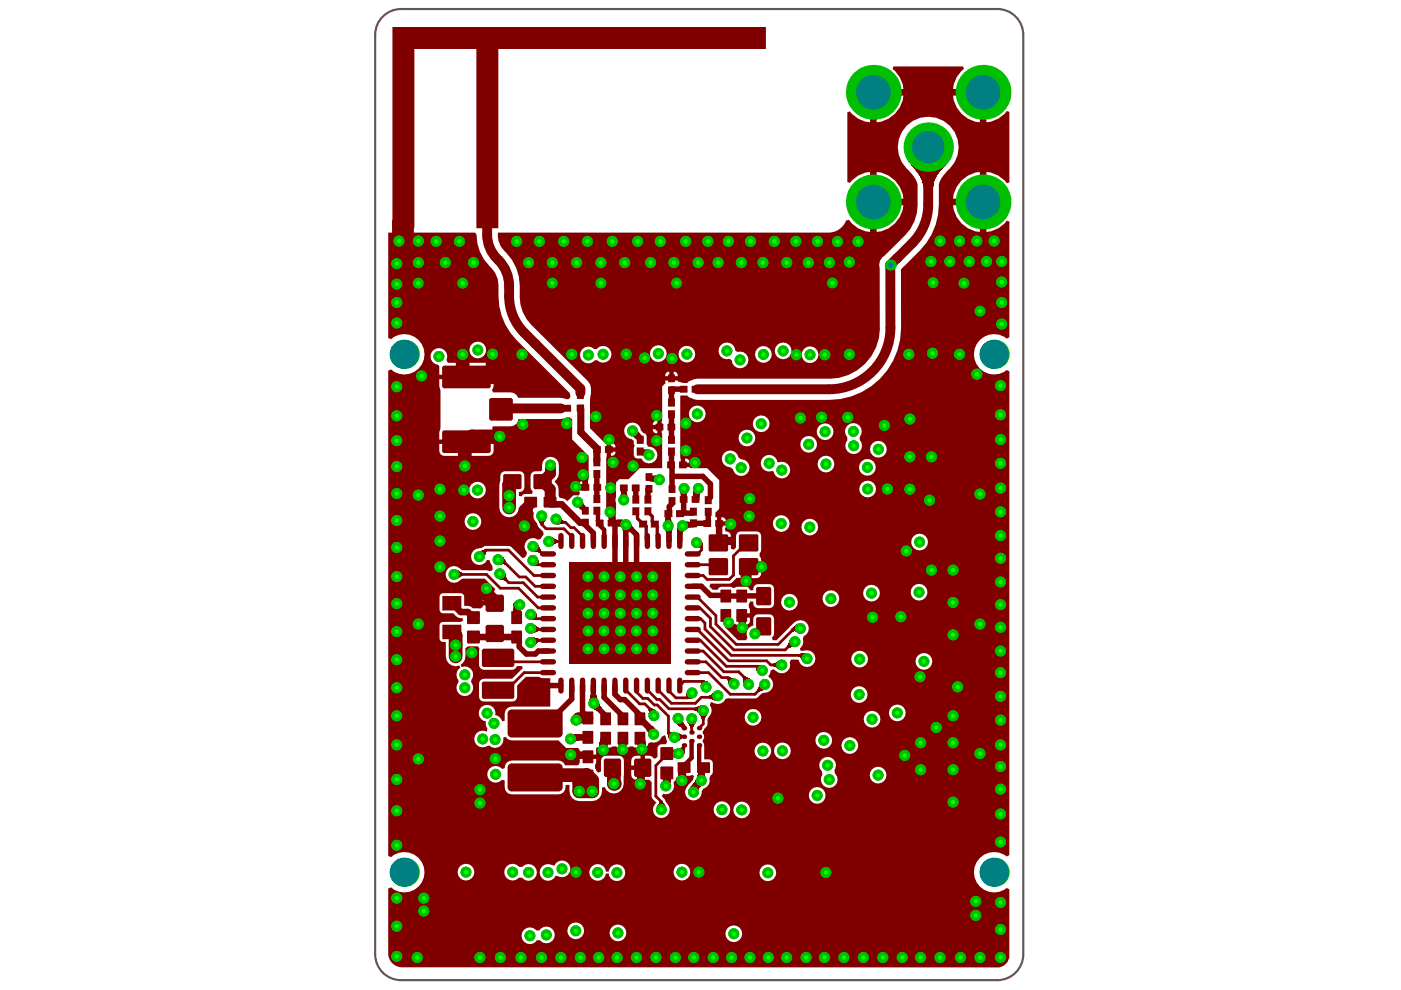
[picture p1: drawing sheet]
<svg xmlns="http://www.w3.org/2000/svg" width="297mm" height="210mm" viewBox="0 0 297 210" stroke-linecap="round" stroke-linejoin="round" font-family="sans-serif">
<g fill="#800000">
<path d="M97.1 121l.5 .4 .5 .1v.6l-.5 .1-.5 .4z"/>
<path d="M106 122.8l1.1-1.2 .1 .7 .2 .4-.4 .4-.4-.2z"/>
<path d="M101.7 116.9l.6-.1 .4-.3 .4 .4-.2 .5-.1 .6z"/>
<path d="M106.6 118.2l.7 .9-.2 .7-.4-.3-.5 .2z"/>
<path d="M113 135.1l1.1 .4 .3 .5-.5 .2-.3 .4z"/>
<path d="M113.5 132.6l.4 .4 .5 .2-.2 .6-1 .4z"/>
<path d="M113.7 130.1l.2 .9-.4 .4h-.8z"/>
<path d="M113.6 130.6l.3 .4-.4 .4-.3-.2z"/>
<path d="M113 120l1.1-1.2a1.16 1.16 0 0 1-.4 1.2z"/>
<path d="M114.1 115.5l.5 1.1-.3 .5-.4-.2-.6 .1z"/>
<path d="M114 110.2h1.7l-.4 .5-.2 .5h-.5l-.2-.5z"/>
<path d="M121.5 183.2h1.2l.2 .9h-1.6z"/>
<path d="M121.8 159.2l.8 .1v1.4l-.8 .1z"/>
<path d="M121.5 155.7l1.3-.1v1.4l-.8 .2z"/>
<path d="M123.1 151.5l.8-.8 .9 .4-1.3 1.3z"/>
<path d="M125.2 147.5l1.2-.1 .2 .8-1.6 .2z"/>
<path d="M119 109.9l.2 .4 .5 .2-.5 .6-1 .1z"/>
<path d="M123 102.5l.9 .3-.3 1.1-.8 .2z"/>
<path d="M122.4 107.6l1.2-1.1 .5 .8-.9 .8z"/>
<path d="M131.9 112l1.6 .1-.2 .9-1.2-.1z"/>
<path d="M128.9 109.6l1.5-.6 .1 1.3-1.4 .1z"/>
<path d="M128.8 106.9l1.4 .1v.8l-1.6-.1z"/>
<path d="M131.7 104.3h1.2l.2 .9-1.6-.1z"/>
<path d="M128.9 98.4l1.4 .8-.1 .7-1.4-.1z"/>
<path d="M139.9 170h.6l.5 .8h-1.6z"/>
<path d="M143.9 163.9h1.4l.1 .8h-1.6z"/>
<path d="M143.9 158.6l.9-.1 .4 .4-.1 .9z"/>
<path d="M142.2 159.2l.9-.2v1.6l-.9-.2z"/>
<path d="M140.7 164.9l1.4 .3v.8l-1.6-.3z"/>
<path d="M143.7 155.4l1 .5 .1 .5-.4 .2-.5 .4z"/>
<path d="M141.5 155.5l.4-.4 .9 .1-1 1.3z"/>
<path d="M143.3 153.4l1.5-.6v.4l.3 .4-1 .4z"/>
<path d="M137.4 150.3l.6-.2 1 .5-1.4 .7v-.5z"/>
<path d="M137.1 154.7l1.3-.6 .5 .5-1.4 .7z"/>
<path d="M143.6 111.8l1.4 .8-.2 .2-.1 .5-1.2-.1z"/>
<path d="M141 112.4l1.6-.2-.2 .9-1.1 .1z"/>
<path d="M141.1 109.8h1.2l.2 .8h-1.6z"/>
<path d="M147.5 183.3l1.2-.1 .2 .8-1.6 .2z"/>
<path d="M148 163.9h1.4l.1 .8h-1.6z"/>
<path d="M145.8 153.2h1.7l-.4 .5-.2 .5h-.6l-.1-.5z"/>
<path d="M147.4 150l1.2-.4-.5 1.6-.4-.5-.4-.1z"/>
<path d="M148.3 151.5h1.6l-.4 .5-.1 .5h-.6l-.1-.5z"/>
<path d="M148.7 144.7l.4-.4 .9 .3-1.4 .8z"/>
<path d="M148.8 114.9l.2 .8-.4 .4-.7 .1z"/>
<path d="M147 104l1.5 .7-.2 .7-1.4-.1z"/>
<path d="M160.8 141.1l.7-.1-1 1.2-.1-.7z"/>
<path d="M161 145.1l1.1 1.2-.6 .1-.4 .2-.5-.4 .3-.4z"/>
<path d="M157.5 143.7l.6-.2 1 .5-1.5 .7 .1-.6z"/>
<path d="M156.7 131.5h1.4l.1 .8h-1.6z"/>
<path d="M167.4 135.8l.9 1.4h-.6l-.4 .2-.4-.5z"/>
<path d="M167.9 133.4l.9-.9v1.4l-.3-.1-.4 .2z"/>
<path d="M175.1 183.8l.8-.4 .8 .8-.4 .8z"/>
<path d="M99.9 139.5l1.3-.8-.2 1.3-.6 .2-.1-.5z"/>
<path d="M109.1 128.5l1.3 .8-.2 .8-1.4-.2z"/>
<path d="M123.2 101.7l1.5-.6v.8l-1.2 .6-.1-.5z"/>
<path d="M131.4 157.2h1.2l.2 .9h-1.6z"/>
<path d="M134.1 92.5l1.2-1.1 .5 .6-1 1z"/>
<path d="M130.9 110.2h1.3l-.5 1.6-.8-.2z"/>
<path d="M133.9 111.2l.4 .7-.7 .9-.8-.4z"/>
<path d="M128.8 101.8l-.2 .8 1.7 1.7-.1 .8h-1.4l-.2-.8 1.7-1.7-.1-.8z"/>
<path d="M138.3 100.9l.9-.2-.4 1.6-.8-.2z"/>
<path d="M147.5 165.5l1.2 1.2-.7 .4-.9-1z"/>
<path d="M147.3 165.8l1.1 .9-.4 .7-1.5-.5z"/>
<path d="M150.3 147.6l.5-.2 .4-.4 .4 1.5-1.1-.4z"/>
<path d="M169.5 138.7l1.3-.2-.8 1.3-.2-.4-.5-.2z"/>
<path d="M193.1 34.9h7.4a7 7 0 0 0-2.7 4.6h-2a6.6 6.6 0 0 0-2.7-4.6z"/>
<path d="M135.2 164.5h1.1l.2 .9h-1.6z"/>
<path d="M125.8 150.3l1.3-1.1 .4 .8-.9 .8z"/>
<path d="M117.2 114l.5 .4 .5 .1v.6l-.5 .1-.5 .4z"/>
<path d="M135.9 95.3l1.3 .1-.7 1.4-.2-.3h-.4z"/>
<path d="M163.9 140.7l.5-.1 .5-.4v1.6l-.5-.4-.5-.1z"/>
<path d="M154.1 143.9l.4-.4 .5 .3h.6l-1.1 1.2-.1-.6z"/>
<path d="M145.6 147l1.2 1.1-.8 .1-.4-.4z"/>
<path d="M144.2 104.3l1.6 .2-.3 .8-1.1-.1z"/>
<path d="M127.2 157.4h1.4l.1 .8h-1.6z"/>
<path d="M135.4 157.2h1.4l.1 .8h-1.6z"/>
<path d="M145.3 110.5l.9 .2 .3 1.1-.8 .3z"/>
<path d="M83.2 5.7h79.2v4.7h-56.7v38h-4.7v-38h-13.1v38h-4.7z"/>
<path d="M82.3 49.3h18.4l.3 .5a10.1 10.1 0 0 0 3.4 7.3 4.9 4.9 0 0 1 1.3 3.5 14.1 14.1 0 0 0 3.9 11.5l11.2 11.2 .1 .8-.3 .5-1.7-.3h-9.1l-.4-.6-.5-.4-.6-.1h-3.8l-.2-.6 .3-.8v-1.4h-11.5v1.4l.3 1.1v7.8l-.3 1v1.5h11.5v-1.5l-.3-.7 .2-.6h3.8a1.63 1.63 0 0 0 1.6-1.6h9l1.2-.3h.6l.6 .4v4.3l3.5 3.5v4.7l-.2 .5v1.4h-.5v.5h-1.4l.2 .6-.1 .6h-1.3l-1.2 1.3-.7-.6-1-.2-.2-.4-.1-2-.7-1 .8-1a4.3 4.3 0 0 0-.4-3.7 1.78 1.78 0 0 0-2-.4 1.78 1.78 0 0 0-1.1 1.6v1.1l-.2 .2-1.6 .1-.5 .5-.1 2.8 .1 .4 .4 .4-.2 .6-1.8 .1-.4 .4-.6-.1v-.8a1.03 1.03 0 0 0 1.2-1v-2.4l-.3-.7-.7-.3h-3.1a1 1 0 0 0-1 1v1l-.2 .9v4.8a2.08 2.08 0 0 0 2 2.1 2.08 2.08 0 0 0 2.1-2.1l.6 .1 .4 .4 1 .1v-1.7h1v1.9l.2 .4a2.39 2.39 0 0 0 .6 2.1l.4 .9 1 1v.6l-.5 .8-.7 .3a1.76 1.76 0 0 0-2.4 .2 1.76 1.76 0 0 0 .1 2.4l-.3 1-.6 .2-2.6-2.5h-5.2l-1.2 .4a1.78 1.78 0 0 0-1.7 2.7 1.78 1.78 0 0 0 3.2-.2l.6 .1 .1 .6 .4 .5 .1 .8-.3 .3-.5 .1-.6-.2-5.2-.1a2.59 2.59 0 0 0-2.3-.6 1.81 1.81 0 0 0-.6 2.8 1.81 1.81 0 0 0 2.9-.2l4.9-.1 2.2 2.2-.2 .6h-1.4a1.06 1.06 0 0 0-1 1v.9h2.5v1h-2.5v.3l-.6 .3h-1.5l-.6-.4-1.3-.1v-2a.75 .75 0 0 0-.7-.7h-3.8l-.5 .2-.2 .5v2.8a.75 .75 0 0 0 .7 .7h2.2l1.1 1 .9 .1 .1 .4-.5 .4h-3.8l-.5 .2-.2 .5v2.8a.75 .75 0 0 0 .7 .7h.6v3.1a2.08 2.08 0 0 0 2.9 1.9l.2 .5-.3 .2a1.98 1.98 0 0 0-.1 2.6 1.93 1.93 0 0 0 .7 3.1 1.76 1.76 0 0 0 2-.5 1.76 1.76 0 0 0 .1-2.1l-.1-.5 .1-.4a1.75 1.75 0 0 0-.1-2.1 1.75 1.75 0 0 0-2-.5l-.2-.5 .4-.3 .4-.6 .2-.8v-1.8l.6-.4h2a.76 .76 0 0 1 .3 1v2.9l.3 .8 .3 .2 6.4 .1a1.04 1.04 0 0 0 1-.8h1.1l.1 .6-2.2 2.1h-6a1.06 1.06 0 0 0-1 1.1v2.7v.4l.6 .6 6.4 .1a1.06 1.06 0 0 0 1-1.1v-2.3l1.9-1.9h2.8l.7 .3h1.7v6h-8.2a1.5 1.5 0 0 0-1.5 1.5v1.6h-.6a1.61 1.61 0 0 0-1.4-1.3 1.76 1.76 0 0 0-1.4-2.1 1.76 1.76 0 0 0-2.1 1.4 1.76 1.76 0 0 0 1.5 2l.1 1.1 .2 .4-.1 .8a1.76 1.76 0 0 0-2.7 1.5 1.76 1.76 0 0 0 2.6 1.5l.6-.1 .6 .3a1.75 1.75 0 0 0 1.8-.2 1.75 1.75 0 0 0 .6-1.8l.5-.2 .7 .7 .6 .1h9.9l1.6 1.6h2.6a1.24 1.24 0 0 1 .3 1.4h3.5v-1.4l.6-.3 .9 .2v-2h1v2h.4a1.86 1.86 0 0 1 1.9 0h.4v-2h.9v2l1.4-.2 1.3 .2v-2h.9v2h.5a.83 .83 0 0 0 .8-.9l.6-.2 .6 .1a1.71 1.71 0 0 0 1.7-1.3l.7-.3 .5 1.3-.3 .6-1.3 .1-.4 .4-.1 2.1-.2 .2-.3 .3-.4-.1-.5-.5-1.3-.1v5.1h.9l.6 .5v3l.2 .7 .8 .7-.2 .1a1.8 1.8 0 0 0 .1 2.7 1.8 1.8 0 0 0 2.6-.3 1.8 1.8 0 0 0-.5-2.6l-.4-.7-.5-.6 .3-.5 .5 .1a1.88 1.88 0 0 0 1.7-2.6 .88 .88 0 0 0 .5-.9l.6-.4h.7v-1.8h.9v1.8h.7l.6-.3 .4 .4-.3 .7-1.2 1.5a1.76 1.76 0 0 0 .8 2.8 1.76 1.76 0 0 0 2.3-1.8l.4-.6 .2-.1a1.71 1.71 0 0 0 1-2.1l.2-.6 .5-.4v-2.2l-.2-.6-.3-.1-1.3-.1v-2.9l-.3-1.1a1.08 1.08 0 0 0 0-1.6l.3-.8 .6-.8 .1-1.2 .4-.8a1.7 1.7 0 0 0 .1-2.3l.2-.5 .2-.1a2.12 2.12 0 0 0 3-.7l.6-.2 5.6 .1a2.45 2.45 0 0 0 1.4-1l.5-.2a1.84 1.84 0 0 0 1.9-1.4 1.84 1.84 0 0 0-1-2.1l.4-.6 .1-.6 .5-.3 .5 .3a1.78 1.78 0 0 0 2.2 .3 1.78 1.78 0 0 0 .8-2.1l.3-.6h1.1l.6 .2a1.77 1.77 0 0 0 2.3 1.3 1.77 1.77 0 0 0 1.1-2.4 1.77 1.77 0 0 0-2.4-.9h-.6l-.2-.5 .6-.8 .2-1.8a1.8 1.8 0 0 0 .8-2.7 1.8 1.8 0 0 0-2.8-.2l-3.8 3.7h-.8l-.1-.5 .3-.5 .1-.4v-3a1 1 0 0 0-1-1h-2.4l-.7 .2-.3 .8v1.4a1.71 1.71 0 0 0-1.2 2.5l-.3 .5h-1.7l-2.8-2.7 .2-.5h.9l.6-.3 1.4 .3v-2h.5v-.5h1.7v-.6a1.65 1.65 0 0 1 0-1.9h.7v.4a1 1 0 0 0 1 1h2.4l.7-.3 .3-.7v-3a1 1 0 0 0-1-1h-2.8a1.1 1.1 0 0 0-.6 1.3h-.7l-.2-.6-.6-.2h-1.9l-.5 .2-1-.2h-1.8a.78 .78 0 0 0-.8 .6h-1.1l-.7-.7 .2-.6h4a2.56 2.56 0 0 0 1.5-1.1h2.2v-2.5h.4v-.4h2.7v-1l-.4-.7v-.7l.4-.7v-3a.97 .97 0 0 0-1-.9h-3.4l-.7 .3-.2 .6v2.5l-.5 .5-.6-.3v-.7h-2.7v-1h2.7l-.1-1.3a1 1 0 0 0-1.1-.6l-.1-.6 .2-.6h-1.4v-.5h-.5v-1.3l-.3-.2v-.8l.8-.8v-6.1l-2.6-2.5h-3.6l-.1-.3h-1.4v-.4h-.5l-.1-14.7 1.5-.1 .6 .5 1.5 .5h27.9a15.3 15.3 0 0 0 15.3-15.9v-11.8l4-3.9a13.9 13.9 0 0 0 4.1-9.8v-4.5a7.1 7.1 0 0 1 2.3-3.1 6.4 6.4 0 0 0-.1-9.2 6.4 6.4 0 0 0-9.1 .1 6.4 6.4 0 0 0 .2 9.2 6.2 6.2 0 0 1 2.1 3.3 19.2 19.2 0 0 1-.6 7.8 19.9 19.9 0 0 1-5.2 6.1l-1.2 1.1a2.16 2.16 0 0 0-1 2.6l.1 12.8a10.7 10.7 0 0 1-10.9 10.7h-27.9l-1.5 .4-.6 .5h-.9l-1.1-.3v-.2h-1.3v-.5v.5h-1.4l.1 .5-.7 .7v17.4h-4.8l-2.3 2.3h-2l-.7 .7v3l-.1 .7 .1 .7v2.2l-.4 .5-.4-.1-1.3-1.3 .1-14h-.3l-3.2-3.2v-6.1l.2-2.3a2.24 2.24 0 0 0-.7-1.6l-9.6-9.6a16.3 16.3 0 0 1-4.2-5.1 13.4 13.4 0 0 1-.6-5.5 11.3 11.3 0 0 0-3.2-7.3 4.5 4.5 0 0 1-1.4-4h70.5a3.9 3.9 0 0 0 3.3-2.6l.6-.1a5.9 5.9 0 0 0 4.5 2.6v-12.7a5.8 5.8 0 0 0-4.3 2.3l-.5-.2v-14.8l.5-.2 .4 .5 1.3 1.1 1.6 .6 1 .1v-6.3h.7v-.7h6.3l-.1-1-.6-1.5-1.1-1.4-.5-.4 .2-.5h14.8l.2 .5a5.8 5.8 0 0 0-2.3 4.3h6.3v.7h.7v6.3a5.8 5.8 0 0 0 4.4-2.4l.5 .2v15l-.5 .2-.5-.6-1.3-1.1-1.6-.6-1-.1v12.7l1-.2 1.6-.6 1.3-1 .5-.6 .5 .2v24.5l-.6 .3a4.3 4.3 0 0 0-5.8 .4 4.3 4.3 0 0 0 0 5.8 4.3 4.3 0 0 0 5.8 .5l.6 .2v102.6l-.6 .3-.5-.4a4.3 4.3 0 0 0-6.4 4 4.3 4.3 0 0 0 6.9 3.1l.6 .3v13.9a2.47 2.47 0 0 1-2.6 2.6h-126.4a2.99 2.99 0 0 1-2.7-2.7v-14l.6-.3a4.3 4.3 0 0 0 5.9-.2 4.3 4.3 0 0 0 0-5.9 4.3 4.3 0 0 0-5.9-.3l-.6-.2v-102.9l.6-.3 .7 .5a4.3 4.3 0 0 0 6.4-4.1 4.3 4.3 0 0 0-7.1-2.8l-.6-.2zM202.1 20.3a6.2 6.2 0 0 0 5.6 5.6v-5.6zM185.9 20.3v5.6a6.2 6.2 0 0 0 5.6-5.6zM203.9 38.3l-1.1 1.3-.6 1.5-.1 1h5.6v-5.6l-.9 .1-1.6 .6zM185.9 36.5v5.6h5.6a6.2 6.2 0 0 0-5.6-5.6zM202.1 43.5a6.2 6.2 0 0 0 5.6 5.7v-5.7zM185.9 43.5v5.7a6.2 6.2 0 0 0 5.6-5.7zM123.5 74a1.77 1.77 0 0 0 0 2.6 1.77 1.77 0 0 0 2.6-.2h.5a1.77 1.77 0 0 0 2.6 0 1.77 1.77 0 0 0-.1-2.6 1.77 1.77 0 0 0-2.6 .2h-.5a1.78 1.78 0 0 0-2.5 0zM99.5 74.2a1.8 1.8 0 0 0 3.6 0 1.8 1.8 0 0 0-3.6 0zM164.3 74.4a1.78 1.78 0 0 0 3.5 0 1.78 1.78 0 0 0-3.5 0zM137.8 75a1.8 1.8 0 0 0 3.6 0 1.8 1.8 0 0 0-3.6 0zM143.8 75.1a1.8 1.8 0 0 0 3.6 0 1.8 1.8 0 0 0-3.6 0zM160.1 75.1a1.78 1.78 0 0 0 3.5 0 1.78 1.78 0 0 0-3.5 0zM170 75.2a1.78 1.78 0 0 0 3.5 0 1.78 1.78 0 0 0-3.5 0zM152.9 73.1a1.76 1.76 0 0 0-.3 2.2 1.76 1.76 0 0 0 2 .8l.6 .4a1.76 1.76 0 0 0 2 1.6 1.76 1.76 0 0 0 1.4-2.2 1.76 1.76 0 0 0-2.2-1.3l-.5-.4a1.76 1.76 0 0 0-1.2-1.5 1.76 1.76 0 0 0-1.8 .4zM99.4 76.9v2.6h5.2v-1.5a1.08 1.08 0 0 0-1-1.1zM91.8 74.3a1.74 1.74 0 0 0-.5 1.8 1.74 1.74 0 0 0 1.4 1.2l.4 .2v2h5.3v-2.6h-3.4l-.4-.6a1.77 1.77 0 0 0-.5-2.2 1.77 1.77 0 0 0-2.3 .2zM142.8 78.8v1h.9a.81 .81 0 0 0-.9-1zM141.3 79l-.3 .8h.9v-1zM146.1 87.8a1.78 1.78 0 0 0 3.5 0 1.78 1.78 0 0 0-3.5 0zM138.6 89.4l-.2 .7h1v-.9zM159.6 89.9a1.8 1.8 0 0 0 3.6 0 1.8 1.8 0 0 0-3.6 0zM138.4 91v.1a.8 .8 0 0 0 1 .8v-.9zM173.2 91.5a1.78 1.78 0 0 0 3.5 0 1.78 1.78 0 0 0-3.5 0zM156.6 92.9a1.78 1.78 0 0 0 3.5 0 1.78 1.78 0 0 0-3.5 0zM129.5 94v.8h1a.8 .8 0 0 0-1-.8zM169.7 94.2a1.78 1.78 0 0 0 3.5 0 1.78 1.78 0 0 0-3.5 0zM179.7 90.2a1.74 1.74 0 0 0-.1 2.4v.8a1.76 1.76 0 0 0 .2 2.4 1.76 1.76 0 0 0 2.4 0 1.76 1.76 0 0 0 .1-2.5v-.7a1.76 1.76 0 0 0-.2-2.5 1.76 1.76 0 0 0-2.4 .1zM129.5 95.8v.8a.81 .81 0 0 0 1-.8zM99.4 94.1v2.6h4.2a1.08 1.08 0 0 0 1-1.1v-1.5zM93.1 94.1v1.5a1.08 1.08 0 0 0 1.1 1.1h4.2v-2.6zM184.4 95.3a1.8 1.8 0 0 0 3.6 0 1.8 1.8 0 0 0-3.6 0zM145.3 97.2v.9l.9-.1a.8 .8 0 0 0-.9-.8zM132.8 90.1a1.79 1.79 0 0 0-.4 1.9 1.79 1.79 0 0 0 1.6 1.1l.4 .4 .2 1-.2 .5v1.5l.2 .5 .5 .2h.9a1.77 1.77 0 0 0 3.1 .2 1.77 1.77 0 0 0-1.6-2.7l-.4-.6v-1.6l-.2-.5-.5-.2-.5-.6a1.77 1.77 0 0 0-1.2-1.5 1.77 1.77 0 0 0-1.9 .4zM173.3 98.4a1.8 1.8 0 0 0 3.6 0 1.8 1.8 0 0 0-3.6 0zM182.1 99.1a1.8 1.8 0 0 0 3.6 0 1.8 1.8 0 0 0-3.6 0zM153.6 96a1.77 1.77 0 0 0-.4 2 1.77 1.77 0 0 0 1.6 1.1l.6 .4a1.77 1.77 0 0 0 2 1.4 1.77 1.77 0 0 0 1.5-1.9 1.77 1.77 0 0 0-1.8-1.6l-.6-.4a1.75 1.75 0 0 0-2.9-1zM161.8 97a1.78 1.78 0 0 0-.2 2.2 1.78 1.78 0 0 0 2.2 .7l.2 .1a1.77 1.77 0 0 0 2.2 1.4 1.77 1.77 0 0 0 1.3-2.3 1.77 1.77 0 0 0-2.4-1.1l-.3-.1a1.75 1.75 0 0 0-1.2-1.4 1.75 1.75 0 0 0-1.8 .5zM122.9 102.2l-.2 .7h1v-.9zM182.2 103.7a1.78 1.78 0 0 0 3.5 0 1.78 1.78 0 0 0-3.5 0zM99.5 103.9a1.78 1.78 0 0 0 3.5 0 1.78 1.78 0 0 0-3.5 0zM152.9 109.7v.8h1a.8 .8 0 0 0-1-.8zM98.5 110.6a1.78 1.78 0 0 0 3.5 0 1.78 1.78 0 0 0-3.5 0zM163.9 111a1.78 1.78 0 0 0 3.5 0 1.78 1.78 0 0 0-3.5 0zM169.9 111.8a1.8 1.8 0 0 0 3.6 0 1.8 1.8 0 0 0-3.6 0zM193.2 114.9a1.78 1.78 0 0 0 3.5 0 1.78 1.78 0 0 0-3.5 0zM159.2 120.6v2h1.2a.97 .97 0 0 0 1-1v-1zM193.1 125.6a1.78 1.78 0 0 0 3.5 0 1.78 1.78 0 0 0-3.5 0zM183 125.8a1.8 1.8 0 0 0 3.6 0 1.8 1.8 0 0 0-3.6 0zM174.4 126.9a1.78 1.78 0 0 0 3.5 0 1.78 1.78 0 0 0-3.5 0zM165.6 127.7a1.8 1.8 0 0 0 3.6 0 1.8 1.8 0 0 0-3.6 0zM157.7 131v1.5a.97 .97 0 0 0 1.3-.9v-.6zM180.5 139.8a1.78 1.78 0 0 0 3.5 0 1.78 1.78 0 0 0-3.5 0zM194.1 140.2a1.8 1.8 0 0 0 3.6 0 1.8 1.8 0 0 0-3.6 0zM180.4 147.3a1.78 1.78 0 0 0 3.5 0 1.78 1.78 0 0 0-3.5 0zM188.5 151.2a1.78 1.78 0 0 0 3.5 0 1.78 1.78 0 0 0-3.5 0zM157.9 152.1a1.78 1.78 0 0 0 3.5 0 1.78 1.78 0 0 0-3.5 0zM183.1 152.5a1.8 1.8 0 0 0 3.6 0 1.8 1.8 0 0 0-3.6 0zM172.9 157a1.78 1.78 0 0 0 3.5 0 1.78 1.78 0 0 0-3.5 0zM178.4 158.1a1.8 1.8 0 0 0 3.6 0 1.8 1.8 0 0 0-3.6 0zM164.1 159.2a1.8 1.8 0 0 0 3.6 0 1.8 1.8 0 0 0-3.6 0zM160 159.2a1.78 1.78 0 0 0 3.5 0 1.78 1.78 0 0 0-3.5 0zM134.1 160.5l-.3 .8v1h2v-2.1h-.9zM103.8 162.9a1.77 1.77 0 0 0 .1 2.6 1.77 1.77 0 0 0 2.5-.2l.6 .2v1.4a1.5 1.5 0 0 0 1.5 1.5h9.9a1.59 1.59 0 0 0 1.5-2h.8v1.4a2.07 2.07 0 0 0 2.1 2.1h2.8a2.24 2.24 0 0 0 2-2.9l.6-.1a2.07 2.07 0 0 0 2.3 1.3 2.07 2.07 0 0 0 1.7-2l.1-4.9a1.06 1.06 0 0 0-1.1-1.1h-2.7a1.06 1.06 0 0 0-1.1 1.1v2.3l-.6 .2a1.58 1.58 0 0 1-.4-2.2v-.7h-3.5a1.17 1.17 0 0 1-.4 1.4h-2.7a1.45 1.45 0 0 0-1.4-1h-9.9a1.51 1.51 0 0 0-1.5 1.6l-.6 .1a1.72 1.72 0 0 0-2.6-.1zM133.8 163.2v1.1a1.06 1.06 0 0 0 1.1 1h.9v-2.1zM184.4 164.3a1.78 1.78 0 0 0 3.5 0 1.78 1.78 0 0 0-3.5 0zM174.2 161a1.75 1.75 0 0 0 .1 2.6l.1 .7a1.76 1.76 0 0 0 .4 2.4 1.76 1.76 0 0 0 2.4-.3 1.76 1.76 0 0 0-.2-2.4l-.1-.8a1.76 1.76 0 0 0-.3-2.3 1.76 1.76 0 0 0-2.4 .1zM171.5 168.6a1.78 1.78 0 0 0 3.5 0 1.78 1.78 0 0 0-3.5 0zM151.3 171.7a1.78 1.78 0 0 0 3.5 0 1.78 1.78 0 0 0-3.5 0zM155.5 171.7a1.78 1.78 0 0 0 3.5 0 1.78 1.78 0 0 0-3.5 0zM114.9 183.7a1.78 1.78 0 0 0 .3 2.8 1.78 1.78 0 0 0 2.6-.8l.6 .1a1.78 1.78 0 0 0 2.4-.9 1.78 1.78 0 0 0-.9-2.3 1.78 1.78 0 0 0-2.4 .9l-.5-.1a1.72 1.72 0 0 0-2.1 .3zM142.8 184.9a1.8 1.8 0 0 0 3.6 0 1.8 1.8 0 0 0-3.6 0zM97 184.9a1.8 1.8 0 0 0 3.6 0 1.8 1.8 0 0 0-3.6 0zM107.4 183.7a1.77 1.77 0 0 0 .1 2.5 1.77 1.77 0 0 0 2.5-.1h.7a1.77 1.77 0 0 0 2.6 .2 1.77 1.77 0 0 0 0-2.6 1.77 1.77 0 0 0-2.6 .1h-.7a1.72 1.72 0 0 0-2.6-.1zM125.5 183.7a1.77 1.77 0 0 0 .4 2.9 1.77 1.77 0 0 0 2.6-1.4h.5a1.77 1.77 0 0 0 2.7 1.4 1.77 1.77 0 0 0 .1-3 1.77 1.77 0 0 0-2.7 1.2h-.6a1.75 1.75 0 0 0-1.2-1.5 1.75 1.75 0 0 0-1.8 .4zM161 185.1a1.8 1.8 0 0 0 3.6 0 1.8 1.8 0 0 0-3.6 0zM111.1 197.1a1.76 1.76 0 0 0 .1 2.7 1.76 1.76 0 0 0 2.6-.4l.7-.1a1.76 1.76 0 0 0 2.6 .2 1.76 1.76 0 0 0-.1-2.6 1.76 1.76 0 0 0-2.6 .4h-.7a1.72 1.72 0 0 0-2.6-.2zM120.3 197.4a1.78 1.78 0 0 0 3.5 0 1.78 1.78 0 0 0-3.5 0zM129.2 197.8a1.8 1.8 0 0 0 3.6 0 1.8 1.8 0 0 0-3.6 0zM153.8 198a1.8 1.8 0 0 0 3.6 0 1.8 1.8 0 0 0-3.6 0z"/>
</g>
<path d="M84.1 110.1v.3M109.5 128.2h.7M109.5 128.2h.1" fill="none" stroke="#800000" stroke-width="1.4"/>
<path d="M84.6 51.1h1.7M104.4 79.9h.1M95.8 134l.8 .8v2M103.1 125.9l1.9 1.8" fill="none" stroke="#800000" stroke-width="2.9"/>
<g fill="none" stroke="#800000" stroke-width=".58">
<path d="M105.6 118.7h.8M107.8 116.6h-4.8l-1.4 1.4M113 118.8l.9 .9h2.3M113.9 116.3l1.1 1.1h1.2M103.1 121.8l3 2.9M105.6 139.6l.7 .7M106 121.6l1.9 2M109.9 124.7l4.2 4.2h2.1M110.1 122.3h1.4l2 2h2.7M111 123.6l3 3h2.2M112.5 130.3h.2l1 .9h2.5M112.5 133.2l.2 .3h3.5"/>
<path d="M113.2 122h3M116.2 135.7h-3.9l.2 .5M107.5 146.3h-1.6l-.3 .2M111.1 142.6h5.1"/>
</g>
<path d="M106.4 86.6l-.2 .2" fill="none" stroke="#800000" stroke-width="1.8"/>
<path d="M109.5 135.1l.6 .5v1.6M114.1 138h2.1M113.6 152.9h2.9" fill="none" stroke="#800000" stroke-width="1.2"/>
<path d="M112.6 106.7l-1.4 1.4M116.7 103.7v2.6" fill="none" stroke="#800000" stroke-width="2.3"/>
<path d="M111.1 70.5l2.3 2.3" fill="none" stroke="#800000" stroke-width="2.1"/>
<circle cx="113.4" cy="72.8" r=".91" fill="#800000"/>
<path d="M112.7 72.1l.7 .7" fill="none" stroke="#800000" stroke-width="1.8"/>
<path d="M121.5 179h2.7l-1.1-1.1-1 .9v6.1" fill="none" stroke="#800000" stroke-width="1.2"/>
<circle cx="121.5" cy="179" r=".58" fill="#800000"/>
<path d="M124.4 164.3l1.2 1.2" fill="none" stroke="#800000" stroke-width="2.9"/>
<path d="M130 98v.3l-.3 .3-.2-.2M129.3 108.6l.5 .3M121 156.7h.3M121 160h3.2M124.2 160l.4 .5M124.2 160h.1M124.4 156.1l.2 .2h-2.9l-.6 .6M128.4 156.3l-.5 .6M144.6 162.7v2.8" fill="none" stroke="#800000" stroke-width="1.4"/>
<g fill="none" stroke="#800000" stroke-width="1.2">
<path d="M122.5 106.5l1.6 1.7M123.8 100.8l.3 .3M124.1 103.2h.1l-.1 .1h-2M125.8 113v1.7M132.3 103.4v2.4M134.8 103.3v2.6M135 113.4v1.3M123.5 151.1l1.1 1.1M125.9 149.1h.3h-.4M128.4 151.8v.4M130.4 145.4v1.8M132.4 156.3l-.4 .5"/>
<path d="M135.4 162.7l.2 .2-.2 .2 .3 .3v2.8"/>
</g>
<path d="M124.6 152.2h-2l-.5 .5" fill="none" stroke="#800000" stroke-width="2.3"/>
<path d="M118.4 110.8h1.5M118.9 114.7l-.2-.1-.1 .2M119.6 112.1l1.6 1.7v.9M121 111.9h.7l1.8 1.8v1M124.6 126.6h.1M124.6 126.1v.5M132.7 145.4v.9M135 145.4v1.3M145 158.1h.1M139.1 168.8l1.1 1.2v1.7" fill="none" stroke="#800000" stroke-width=".58"/>
<path d="M123.1 86.6v5.1" fill="none" stroke="#800000" stroke-width="1.5"/>
<path d="M128.1 112.3v2.4" fill="none" stroke="#800000" stroke-width=".93"/>
<path d="M135.2 108.7v1.2" fill="none" stroke="#800000" stroke-width=".7"/>
<circle cx="145" cy="158.1" r=".29" fill="#800000"/>
<g fill="none" stroke="#800000" stroke-width=".58">
<path d="M114.9 109.4v1.8l.9 .9M119.9 110.8l1.1 1.1M146.9 119.7h4.8M147.8 115l1 .9v.7l-.9 .8h-1M158.3 115.1l-2.8 2.8M100 138.4l.7 .7v8.9l1.1 1.1M124.6 130h.1M146.9 131.2h1.6l1 .9v1.3M146.9 138h2.2M146.9 135.7h1.6M146.9 133.5h1M146.9 126.6h1"/>
<path d="M146.9 128.9h1.5M146.9 122h2.2l.8 .9h4.7M150.6 131.1v1.8M151.8 130.5v1.8M168.5 136l-.1-.2-1.9 2M169 132.6l-4 4M116.2 145.4l-3.8 3.7M137.2 145.4v.9M138.6 151.7l.5 .3 .1-.2M138.7 149.5h.6l2.4 2.4v3.4l.4 .4M139.5 145.4v.9M141.4 159.8v.2l-2.3 2.3"/>
<path d="M141.8 145.4v1.1l1.5 1.5M144.1 145.4h.1M145 158.1v.6l-1.1 1.1M145 158.1h.1M145 144.5l-.9 .9M145 156.2h-1.8l-.2 .1M146.7 152.4h-.4l.3 .3v2.3M146.7 146.9v.1M146.9 142.6h3.3M146.9 140.3h2.8l3.3 3.4h1.3M148.2 142.6h.1M148.9 144.5l.8 .7v.5"/>
<path d="M149.1 150.7v2.8l-.9 .9M152.2 147.5l-.3 .3h-3.2M156.6 142.4l2.1 2.1v.6M160.6 141.3l1 .9M162.1 145.2l-2 2M162.6 140.1l.8 .9"/>
</g>
<g fill="none" stroke="#800000" stroke-width="1.2">
<path d="M137.5 95.9l.2 .2-.1 .4M142.3 98.2v.4M142.4 95.8v2.4M144.8 82.5h-2.4v.2M124.1 101.1v2.1M124.1 111.3l1.7 1.7M126.5 101.4v4M137.4 103.6v2.1M141.8 112v2.7M142.5 106.2v.6l-.6 .6v1.3l-.2 .2M144.1 112v2.7M144.9 103.7v5"/>
<path d="M150.6 102.6v2.8l-.3 .4M110.1 137.2l1.5 1.5h1.9l.6-.7M146.9 124.3h1.8l1.9 1.9h3.1M161.1 126.3l-4 .1M121.2 145.4v2.8M123.5 145.4v5.7M125.8 145.4v3.7M141.4 159.8h2.5M149 179l-.9 .9 .1 5M176.5 179v4.6l-1.4 1.4"/>
</g>
<path d="M207.8 66v.2M119.1 106.9l3.9 3.9h1.1M148.2 103.8l-.6 .6v1.4l-.1 .1M153.2 114.5l-.6 .6h-.3M95.8 127.9l1.9 1.9M109.5 128.2v2.7M154.3 131.7l-.1 .2M156.9 130.8v.3l.5 .4v1.6M157 130.7l.3 .4M139 155.7h-.4M148.7 162.7v2.8" fill="none" stroke="#800000" stroke-width="1.4"/>
<path d="M143.3 152.8h.3l1.4 1.4v.2M143.7 152.3h.1M148.2 162.3l.5 .4" fill="none" stroke="#800000" stroke-width=".93"/>
<path d="M137 111.6v2.9M137.5 108.6l.8 .9v1.1M139.3 111.7v2.8" fill="none" stroke="#800000" stroke-width=".7"/>
<path d="M86.3 47.1l-.8-.8-.9 .9M104.4 75.1v4.8M96.6 136.8v2.4M124.4 164.3l-1.6 1.6v1.9h2.8v-2.3" fill="none" stroke="#800000" stroke-width="2.9"/>
<path d="M105.4 54.8l.3 .3" fill="none" stroke="#800000" stroke-width="1.8"/>
<path d="M111.2 108.1v3.4M115 102.1l1.7 1.6" fill="none" stroke="#800000" stroke-width="2.3"/>
<path d="M123.1 82.4v.9" fill="none" stroke="#800000" stroke-width="2.1"/>
<circle cx="130.2" cy="166.2" r="1.45" fill="#800000"/>
<path d="M128.1 145.4v2.5M132 156.8v2.1" fill="none" stroke="#800000" stroke-width="1.2"/>
<path d="M127.9 156.9v2.1" fill="none" stroke="#800000" stroke-width="1.4"/>
<path d="M132.7 146.3l2.9 2.9" fill="none" stroke="#800000" stroke-width=".58"/>
<g fill="#800000">
<circle cx="128.1" cy="130" r=".29"/>
<circle cx="131.5" cy="130" r=".29"/>
</g>
<g fill="none" stroke="#800000" stroke-width="1.2">
<path d="M142.4 82.7v2.4M142.4 87.9v5.1M142.5 98.5v5.2M130.4 110.9v9.5M132.7 111.1l2.3 2.3M132.7 111.2v9.5M135 114.7v5.8M137.6 101.2l.3 .3h1.7l.3 .3M141.7 108.9v2.6M144.7 111.5h.5M147 111h2.9M147.3 111l-.3 .2"/>
<path d="M149 101l1.6 1.6M150.2 108.8v2l-.3 .2M130.4 120.4h.1M128.1 147.9l4.1 4.1M130.4 147.2l1.1 1.1h.9"/>
</g>
<path d="M129.5 98.4v10.2M134.1 91.4l1.6 1.6v.3M129.8 108.9v2h2l.4 .4 .5-.1M152.5 111v3.6M141.4 163.9v2.5l-.3 .2M148.7 165.5l-1.8 1.8 .1 .1v.5" fill="none" stroke="#800000" stroke-width="1.4"/>
<g fill="none" stroke="#800000" stroke-width=".58">
<path d="M155.5 117.9v4M96.3 121.8h6.8M147.9 126.6l3.9 3.9M147.9 133.5l6.6 6.6M148.4 128.9l2.2 2.2M148.5 135.7l5.5 5.6M149.1 138l4.4 4.4M170.4 139l.7 .7M137.2 146.3l2.1 2h.5l2 2M137.3 148.1l1.4 1.4M139.5 146.3l2.9 2.8M148.7 147.8l-1.3 1.3"/>
<path d="M139.1 162.3v6.5"/>
</g>
<path d="M138.3 110.6l.5 .5" fill="none" stroke="#800000" stroke-width=".7"/>
<path d="M146.6 157.1v3.6M148.2 158.1v4.2" fill="none" stroke="#800000" stroke-width=".93"/>
<path d="M158.2 120.6v2.6M158.7 120.2h2.7" fill="none" stroke="#800000" stroke-width="2.3"/>
<path d="M196.8 31.2v12.2M103.3 46.3v3.5M190.2 54.8l-1.4 1.4v13.3" fill="none" stroke="#800000" stroke-width="2.1"/>
<path d="M84.6 47.2v3.9M86.3 47.1v4M98.1 79.1l.8 .8M98.1 79.1h.1M130.2 162.7v3.5" fill="none" stroke="#800000" stroke-width="2.9"/>
<circle cx="88.7" cy="51.1" r="1.45" fill="#800000"/>
<path d="M86.3 51.1h2.4M98.1 75.1v4M98.9 79.9h5.5M96.8 93.7h2.1M98.9 93.7l-.4 .3v4.8M106 92.5h-6l-1.1 1.2M108.6 102.1l-.7 .7v4.8M113.4 164.3h11" fill="none" stroke="#800000" stroke-width="2.9"/>
<path d="M116.8 106.9h2.3M153.2 114.5h2M97.7 129.8h1.5l1.2 1.1M101.8 135.1h7.7M154.5 131.9v.1M136.1 156.6v2.2M136.1 152v.7l2.9 3" fill="none" stroke="#800000" stroke-width="1.4"/>
<path d="M135.9 95.9h1.6M142.5 101h6.5M144 108.8h2.8M145 111.2h2M153.9 126.4h3.2M116.2 145.4h2.7M121.2 148.2l-4.7 4.7M125.8 149.1l2.6 2.7M132.4 148.3l3.7 3.7" fill="none" stroke="#800000" stroke-width="1.2"/>
<g fill="none" stroke="#800000" stroke-width=".58">
<path d="M106.4 118.7l3.7 3.6M107.8 116.6l5.4 5.4M115.8 112.1h3.8M116.3 114.8h2.3M117.9 110.1h-.1l.6 .7M106.1 124.7h3.8M107.9 123.6h3.1M149.5 133.4l5.5 5.6h15.4M150.6 132.9l5 4.9h10.9M151.8 132.3l4.3 4.3h8.9M155.5 121.9l-.9 1M101.8 149.1h10.6"/>
<path d="M106.3 140.3h9.9M111.1 142.6l-3.6 3.7M135 146.7l1.3 1.4h1M135.6 149.2h1.1l2.5 2.6M141.8 150.3h7.3M142.4 149.1h5M145 144.5h3.9M146.7 147l-.9 1h-2.5M150.2 142.6l4.6 4.6h5.3M153.5 142.4h3.1M154 141.3h6.6M154.3 143.7l1.3 1.3"/>
<path d="M154.5 140.1h8.1M163.4 141h2.4"/>
</g>
<path d="M126.8 108.8v1.6l.4 .5v.6l.9 .8M146.6 160.7l-2 2" fill="none" stroke="#800000" stroke-width=".93"/>
<path d="M116.7 98.6v1.8l-1.7 1.8M116.7 106.3l.1 .1" fill="none" stroke="#800000" stroke-width="2.3"/>
<path d="M123.1 91.7l3.4 3.4v2.7" fill="none" stroke="#800000" stroke-width="1.5"/>
<path d="M103.3 49.8a7.2 7.2 0 0 0 2.1 5M105.7 55.1h.1M105.7 55.1a7.7 7.7 0 0 1 2.2 5.5 12.1 12.1 0 0 0 2.6 9.2l.6 .7M196.8 43.4a11.6 11.6 0 0 1-3.4 8.2l-3.2 3.2M113.4 72.8l9.7 9.6M188.8 69.5a13 13 0 0 1-13.1 13h-27.9M106.4 86.6h12.5" fill="none" stroke="#800000" stroke-width="2.1"/>
<path d="M135.2 109.9l1.2 1.2M136.5 111l.5 .6" fill="none" stroke="#800000" stroke-width=".7"/>
<circle cx="154.1" cy="74.4" r="1.16" fill="#00bf00"/>
<circle cx="154.1" cy="74.4" r=".47" fill="#0f0"/>
<circle cx="139.6" cy="75" r="1.16" fill="#00bf00"/>
<circle cx="139.6" cy="75" r=".47" fill="#0f0"/>
<circle cx="145.6" cy="75.1" r="1.16" fill="#00bf00"/>
<circle cx="145.6" cy="75.1" r=".47" fill="#0f0"/>
<circle cx="161.4" cy="120.2" r="1.16" fill="#00bf00"/>
<circle cx="161.4" cy="120.2" r=".47" fill="#0f0"/>
<circle cx="158.2" cy="123.2" r="1.16" fill="#00bf00"/>
<circle cx="158.2" cy="123.2" r=".47" fill="#0f0"/>
<circle cx="160.1" cy="134.4" r="1.16" fill="#00bf00"/>
<circle cx="160.1" cy="134.4" r=".47" fill="#0f0"/>
<circle cx="157.4" cy="133.1" r="1.16" fill="#00bf00"/>
<circle cx="157.4" cy="133.1" r=".47" fill="#0f0"/>
<circle cx="145" cy="103.6" r="1.16" fill="#00bf00"/>
<circle cx="145" cy="103.6" r=".47" fill="#0f0"/>
<circle cx="137.6" cy="96.5" r="1.16" fill="#00bf00"/>
<circle cx="137.6" cy="96.5" r=".47" fill="#0f0"/>
<circle cx="134.1" cy="91.4" r="1.16" fill="#00bf00"/>
<circle cx="134.1" cy="91.4" r=".47" fill="#0f0"/>
<circle cx="134.2" cy="98.8" r="1.16" fill="#00bf00"/>
<circle cx="134.2" cy="98.8" r=".47" fill="#0f0"/>
<circle cx="130" cy="98" r="1.16" fill="#00bf00"/>
<circle cx="130" cy="98" r=".47" fill="#0f0"/>
<circle cx="122.1" cy="103.2" r="1.16" fill="#00bf00"/>
<circle cx="122.1" cy="103.2" r=".47" fill="#0f0"/>
<circle cx="139.2" cy="93.5" r="1.16" fill="#00bf00"/>
<circle cx="139.2" cy="93.5" r=".47" fill="#0f0"/>
<circle cx="158.8" cy="109.4" r="1.16" fill="#00bf00"/>
<circle cx="158.8" cy="109.4" r=".47" fill="#0f0"/>
<circle cx="181" cy="94.5" r="1.16" fill="#00bf00"/>
<circle cx="181" cy="94.5" r=".47" fill="#0f0"/>
<circle cx="145.4" cy="89.7" r="1.16" fill="#00bf00"/>
<circle cx="145.4" cy="89.7" r=".47" fill="#0f0"/>
<circle cx="123.4" cy="97" r="1.16" fill="#00bf00"/>
<circle cx="123.4" cy="97" r=".47" fill="#0f0"/>
<circle cx="163.1" cy="98.2" r="1.16" fill="#00bf00"/>
<circle cx="163.1" cy="98.2" r=".47" fill="#0f0"/>
<circle cx="175.1" cy="98.4" r="1.16" fill="#00bf00"/>
<circle cx="175.1" cy="98.4" r=".47" fill="#0f0"/>
<circle cx="165.8" cy="99.7" r="1.16" fill="#00bf00"/>
<circle cx="165.8" cy="99.7" r=".47" fill="#0f0"/>
<circle cx="183.9" cy="99.1" r="1.16" fill="#00bf00"/>
<circle cx="183.9" cy="99.1" r=".47" fill="#0f0"/>
<circle cx="171.7" cy="111.8" r="1.16" fill="#00bf00"/>
<circle cx="171.7" cy="111.8" r=".47" fill="#0f0"/>
<circle cx="167.4" cy="127.7" r="1.16" fill="#00bf00"/>
<circle cx="167.4" cy="127.7" r=".47" fill="#0f0"/>
<circle cx="165.8" cy="141" r="1.16" fill="#00bf00"/>
<circle cx="165.8" cy="141" r=".47" fill="#0f0"/>
<circle cx="175.8" cy="165.3" r="1.16" fill="#00bf00"/>
<circle cx="175.8" cy="165.3" r=".47" fill="#0f0"/>
<circle cx="184" cy="103.7" r="1.16" fill="#00bf00"/>
<circle cx="184" cy="103.7" r=".47" fill="#0f0"/>
<circle cx="171.7" cy="75.2" r="1.16" fill="#00bf00"/>
<circle cx="171.7" cy="75.2" r=".47" fill="#0f0"/>
<circle cx="174.9" cy="91.5" r="1.16" fill="#00bf00"/>
<circle cx="174.9" cy="91.5" r=".47" fill="#0f0"/>
<circle cx="171.5" cy="94.2" r="1.16" fill="#00bf00"/>
<circle cx="171.5" cy="94.2" r=".47" fill="#0f0"/>
<circle cx="161.4" cy="89.9" r="1.16" fill="#00bf00"/>
<circle cx="161.4" cy="89.9" r=".47" fill="#0f0"/>
<circle cx="158.4" cy="92.9" r="1.16" fill="#00bf00"/>
<circle cx="158.4" cy="92.9" r=".47" fill="#0f0"/>
<circle cx="180.9" cy="91.5" r="1.16" fill="#00bf00"/>
<circle cx="180.9" cy="91.5" r=".47" fill="#0f0"/>
<circle cx="158.9" cy="105.7" r="1.16" fill="#00bf00"/>
<circle cx="158.9" cy="105.7" r=".47" fill="#0f0"/>
<circle cx="192.2" cy="116.8" r="1.16" fill="#00bf00"/>
<circle cx="192.2" cy="116.8" r=".47" fill="#0f0"/>
<circle cx="164.9" cy="169.2" r="1.16" fill="#00bf00"/>
<circle cx="164.9" cy="169.2" r=".47" fill="#0f0"/>
<circle cx="138.4" cy="133.8" r="1.16" fill="#00bf00"/>
<circle cx="138.4" cy="133.8" r=".47" fill="#0f0"/>
<circle cx="134.9" cy="133.8" r="1.16" fill="#00bf00"/>
<circle cx="134.9" cy="133.8" r=".47" fill="#0f0"/>
<circle cx="131.5" cy="133.8" r="1.16" fill="#00bf00"/>
<circle cx="131.5" cy="133.8" r=".47" fill="#0f0"/>
<circle cx="128.1" cy="133.8" r="1.16" fill="#00bf00"/>
<circle cx="128.1" cy="133.8" r=".47" fill="#0f0"/>
<circle cx="124.7" cy="133.8" r="1.16" fill="#00bf00"/>
<circle cx="124.7" cy="133.8" r=".47" fill="#0f0"/>
<circle cx="124.7" cy="137.6" r="1.16" fill="#00bf00"/>
<circle cx="124.7" cy="137.6" r=".47" fill="#0f0"/>
<circle cx="128.1" cy="137.6" r="1.16" fill="#00bf00"/>
<circle cx="128.1" cy="137.6" r=".47" fill="#0f0"/>
<circle cx="131.5" cy="137.6" r="1.16" fill="#00bf00"/>
<circle cx="131.5" cy="137.6" r=".47" fill="#0f0"/>
<circle cx="135" cy="137.6" r="1.16" fill="#00bf00"/>
<circle cx="135" cy="137.6" r=".47" fill="#0f0"/>
<circle cx="138.4" cy="137.6" r="1.16" fill="#00bf00"/>
<circle cx="138.4" cy="137.6" r=".47" fill="#0f0"/>
<circle cx="147.8" cy="87.8" r="1.16" fill="#00bf00"/>
<circle cx="147.8" cy="87.8" r=".47" fill="#0f0"/>
<circle cx="132.7" cy="111.2" r="1.16" fill="#00bf00"/>
<circle cx="132.7" cy="111.2" r=".47" fill="#0f0"/>
<circle cx="129.1" cy="93.2" r="1.16" fill="#00bf00"/>
<circle cx="129.1" cy="93.2" r=".47" fill="#0f0"/>
<circle cx="105" cy="156.8" r="1.16" fill="#00bf00"/>
<circle cx="105" cy="156.8" r=".47" fill="#0f0"/>
<circle cx="105" cy="160.9" r="1.16" fill="#00bf00"/>
<circle cx="105" cy="160.9" r=".47" fill="#0f0"/>
<circle cx="121" cy="160" r="1.16" fill="#00bf00"/>
<circle cx="121" cy="160" r=".47" fill="#0f0"/>
<circle cx="122.8" cy="167.8" r="1.16" fill="#00bf00"/>
<circle cx="122.8" cy="167.8" r=".47" fill="#0f0"/>
<circle cx="110.7" cy="75.1" r="1.16" fill="#00bf00"/>
<circle cx="110.7" cy="75.1" r=".47" fill="#0f0"/>
<circle cx="121.2" cy="75.1" r="1.16" fill="#00bf00"/>
<circle cx="121.2" cy="75.1" r=".47" fill="#0f0"/>
<circle cx="191" cy="130.8" r="1.16" fill="#00bf00"/>
<circle cx="191" cy="130.8" r=".47" fill="#0f0"/>
<circle cx="207.1" cy="79.3" r="1.16" fill="#00bf00"/>
<circle cx="207.1" cy="79.3" r=".47" fill="#0f0"/>
<circle cx="182.3" cy="139.8" r="1.16" fill="#00bf00"/>
<circle cx="182.3" cy="139.8" r=".47" fill="#0f0"/>
<circle cx="185" cy="130.9" r="1.16" fill="#00bf00"/>
<circle cx="185" cy="130.9" r=".47" fill="#0f0"/>
<circle cx="194.9" cy="125.6" r="1.16" fill="#00bf00"/>
<circle cx="194.9" cy="125.6" r=".47" fill="#0f0"/>
<circle cx="107.9" cy="105.1" r="1.16" fill="#00bf00"/>
<circle cx="107.9" cy="105.1" r=".47" fill="#0f0"/>
<circle cx="144.6" cy="165.5" r="1.16" fill="#00bf00"/>
<circle cx="144.6" cy="165.5" r=".47" fill="#0f0"/>
<circle cx="148.7" cy="165.5" r="1.16" fill="#00bf00"/>
<circle cx="148.7" cy="165.5" r=".47" fill="#0f0"/>
<circle cx="130.2" cy="166.2" r="1.16" fill="#00bf00"/>
<circle cx="130.2" cy="166.2" r=".47" fill="#0f0"/>
<circle cx="96.3" cy="121.8" r="1.16" fill="#00bf00"/>
<circle cx="96.3" cy="121.8" r=".47" fill="#0f0"/>
<circle cx="162.8" cy="185.1" r="1.16" fill="#00bf00"/>
<circle cx="162.8" cy="185.1" r=".47" fill="#0f0"/>
<circle cx="155.6" cy="198" r="1.16" fill="#00bf00"/>
<circle cx="155.6" cy="198" r=".47" fill="#0f0"/>
<circle cx="197.7" cy="74.9" r="1.16" fill="#00bf00"/>
<circle cx="197.7" cy="74.9" r=".47" fill="#0f0"/>
<circle cx="191.8" cy="160.2" r="1.16" fill="#00bf00"/>
<circle cx="191.8" cy="160.2" r=".47" fill="#0f0"/>
<circle cx="195.2" cy="157.5" r="1.16" fill="#00bf00"/>
<circle cx="195.2" cy="157.5" r=".47" fill="#0f0"/>
<circle cx="195.2" cy="163.2" r="1.16" fill="#00bf00"/>
<circle cx="195.2" cy="163.2" r=".47" fill="#0f0"/>
<circle cx="198.5" cy="154.2" r="1.16" fill="#00bf00"/>
<circle cx="198.5" cy="154.2" r=".47" fill="#0f0"/>
<circle cx="195.1" cy="143.5" r="1.16" fill="#00bf00"/>
<circle cx="195.1" cy="143.5" r=".47" fill="#0f0"/>
<circle cx="210.8" cy="51.1" r="1.16" fill="#00bf00"/>
<circle cx="210.8" cy="51.1" r=".47" fill="#0f0"/>
<circle cx="207.1" cy="51.1" r="1.16" fill="#00bf00"/>
<circle cx="207.1" cy="51.1" r=".47" fill="#0f0"/>
<circle cx="203.4" cy="51.1" r="1.16" fill="#00bf00"/>
<circle cx="203.4" cy="51.1" r=".47" fill="#0f0"/>
<circle cx="199.3" cy="51.1" r="1.16" fill="#00bf00"/>
<circle cx="199.3" cy="51.1" r=".47" fill="#0f0"/>
<circle cx="212.4" cy="59.8" r="1.16" fill="#00bf00"/>
<circle cx="212.4" cy="59.8" r=".47" fill="#0f0"/>
<circle cx="212.4" cy="64.1" r="1.16" fill="#00bf00"/>
<circle cx="212.4" cy="64.1" r=".47" fill="#0f0"/>
<circle cx="212.4" cy="55.4" r="1.16" fill="#00bf00"/>
<circle cx="212.4" cy="55.4" r=".47" fill="#0f0"/>
<circle cx="209.2" cy="55.4" r="1.16" fill="#00bf00"/>
<circle cx="209.2" cy="55.4" r=".47" fill="#0f0"/>
<circle cx="205.5" cy="55.4" r="1.16" fill="#00bf00"/>
<circle cx="205.5" cy="55.4" r=".47" fill="#0f0"/>
<circle cx="201.4" cy="55.4" r="1.16" fill="#00bf00"/>
<circle cx="201.4" cy="55.4" r=".47" fill="#0f0"/>
<circle cx="212.4" cy="68.7" r="1.16" fill="#00bf00"/>
<circle cx="212.4" cy="68.7" r=".47" fill="#0f0"/>
<circle cx="84.1" cy="64.1" r="1.16" fill="#00bf00"/>
<circle cx="84.1" cy="64.1" r=".47" fill="#0f0"/>
<circle cx="84.1" cy="60.3" r="1.16" fill="#00bf00"/>
<circle cx="84.1" cy="60.3" r=".47" fill="#0f0"/>
<circle cx="84.1" cy="55.9" r="1.16" fill="#00bf00"/>
<circle cx="84.1" cy="55.9" r=".47" fill="#0f0"/>
<circle cx="84.1" cy="68.5" r="1.16" fill="#00bf00"/>
<circle cx="84.1" cy="68.5" r=".47" fill="#0f0"/>
<circle cx="93.3" cy="103.7" r="1.16" fill="#00bf00"/>
<circle cx="93.3" cy="103.7" r=".47" fill="#0f0"/>
<circle cx="93.3" cy="109.4" r="1.16" fill="#00bf00"/>
<circle cx="93.3" cy="109.4" r=".47" fill="#0f0"/>
<circle cx="84.6" cy="51.1" r="1.16" fill="#00bf00"/>
<circle cx="84.6" cy="51.1" r=".47" fill="#0f0"/>
<circle cx="177.6" cy="51.2" r="1.16" fill="#00bf00"/>
<circle cx="177.6" cy="51.2" r=".47" fill="#0f0"/>
<circle cx="181.9" cy="51.2" r="1.16" fill="#00bf00"/>
<circle cx="181.9" cy="51.2" r=".47" fill="#0f0"/>
<circle cx="173.3" cy="51.2" r="1.16" fill="#00bf00"/>
<circle cx="173.3" cy="51.2" r=".47" fill="#0f0"/>
<circle cx="168.7" cy="51.2" r="1.16" fill="#00bf00"/>
<circle cx="168.7" cy="51.2" r=".47" fill="#0f0"/>
<circle cx="164.2" cy="51.2" r="1.16" fill="#00bf00"/>
<circle cx="164.2" cy="51.2" r=".47" fill="#0f0"/>
<circle cx="159.1" cy="51.2" r="1.16" fill="#00bf00"/>
<circle cx="159.1" cy="51.2" r=".47" fill="#0f0"/>
<circle cx="154.4" cy="51.2" r="1.16" fill="#00bf00"/>
<circle cx="154.4" cy="51.2" r=".47" fill="#0f0"/>
<circle cx="150.1" cy="51.2" r="1.16" fill="#00bf00"/>
<circle cx="150.1" cy="51.2" r=".47" fill="#0f0"/>
<circle cx="145.4" cy="51.2" r="1.16" fill="#00bf00"/>
<circle cx="145.4" cy="51.2" r=".47" fill="#0f0"/>
<circle cx="140" cy="51.2" r="1.16" fill="#00bf00"/>
<circle cx="140" cy="51.2" r=".47" fill="#0f0"/>
<circle cx="135.2" cy="51.2" r="1.16" fill="#00bf00"/>
<circle cx="135.2" cy="51.2" r=".47" fill="#0f0"/>
<circle cx="129.8" cy="51.2" r="1.16" fill="#00bf00"/>
<circle cx="129.8" cy="51.2" r=".47" fill="#0f0"/>
<circle cx="124.5" cy="51.2" r="1.16" fill="#00bf00"/>
<circle cx="124.5" cy="51.2" r=".47" fill="#0f0"/>
<circle cx="119.5" cy="51.2" r="1.16" fill="#00bf00"/>
<circle cx="119.5" cy="51.2" r=".47" fill="#0f0"/>
<circle cx="109.5" cy="51.2" r="1.16" fill="#00bf00"/>
<circle cx="109.5" cy="51.2" r=".47" fill="#0f0"/>
<circle cx="97.4" cy="51.2" r="1.16" fill="#00bf00"/>
<circle cx="97.4" cy="51.2" r=".47" fill="#0f0"/>
<circle cx="92.5" cy="51.2" r="1.16" fill="#00bf00"/>
<circle cx="92.5" cy="51.2" r=".47" fill="#0f0"/>
<circle cx="114.4" cy="51.2" r="1.16" fill="#00bf00"/>
<circle cx="114.4" cy="51.2" r=".47" fill="#0f0"/>
<circle cx="88.7" cy="160.9" r="1.16" fill="#00bf00"/>
<circle cx="88.7" cy="160.9" r=".47" fill="#0f0"/>
<circle cx="136.7" cy="75.9" r="1.16" fill="#00bf00"/>
<circle cx="136.7" cy="75.9" r=".47" fill="#0f0"/>
<circle cx="175.1" cy="185" r="1.16" fill="#00bf00"/>
<circle cx="175.1" cy="185" r=".47" fill="#0f0"/>
<circle cx="125.6" cy="167.8" r="1.16" fill="#00bf00"/>
<circle cx="125.6" cy="167.8" r=".47" fill="#0f0"/>
<circle cx="143" cy="156.3" r="1.16" fill="#00bf00"/>
<circle cx="143" cy="156.3" r=".47" fill="#0f0"/>
<circle cx="207.8" cy="132.3" r="1.16" fill="#00bf00"/>
<circle cx="207.8" cy="132.3" r=".47" fill="#0f0"/>
<circle cx="207.8" cy="159.8" r="1.16" fill="#00bf00"/>
<circle cx="207.8" cy="159.8" r=".47" fill="#0f0"/>
<circle cx="112.1" cy="55.7" r="1.16" fill="#00bf00"/>
<circle cx="112.1" cy="55.7" r=".47" fill="#0f0"/>
<circle cx="88.7" cy="105" r="1.16" fill="#00bf00"/>
<circle cx="88.7" cy="105" r=".47" fill="#0f0"/>
<circle cx="88.7" cy="132.3" r="1.16" fill="#00bf00"/>
<circle cx="88.7" cy="132.3" r=".47" fill="#0f0"/>
<circle cx="88.7" cy="55.7" r="1.16" fill="#00bf00"/>
<circle cx="88.7" cy="55.7" r=".47" fill="#0f0"/>
<circle cx="166.8" cy="55.7" r="1.16" fill="#00bf00"/>
<circle cx="166.8" cy="55.7" r=".47" fill="#0f0"/>
<circle cx="157.2" cy="55.7" r="1.16" fill="#00bf00"/>
<circle cx="157.2" cy="55.7" r=".47" fill="#0f0"/>
<circle cx="127.4" cy="55.7" r="1.16" fill="#00bf00"/>
<circle cx="127.4" cy="55.7" r=".47" fill="#0f0"/>
<circle cx="117.1" cy="55.7" r="1.16" fill="#00bf00"/>
<circle cx="117.1" cy="55.7" r=".47" fill="#0f0"/>
<circle cx="88.7" cy="51.1" r="1.16" fill="#00bf00"/>
<circle cx="88.7" cy="51.1" r=".47" fill="#0f0"/>
<circle cx="176.5" cy="60" r="1.16" fill="#00bf00"/>
<circle cx="176.5" cy="60" r=".47" fill="#0f0"/>
<circle cx="204.4" cy="60" r="1.16" fill="#00bf00"/>
<circle cx="204.4" cy="60" r=".47" fill="#0f0"/>
<circle cx="207.8" cy="66" r="1.16" fill="#00bf00"/>
<circle cx="207.8" cy="66" r=".47" fill="#0f0"/>
<circle cx="195" cy="114.9" r="1.16" fill="#00bf00"/>
<circle cx="195" cy="114.9" r=".47" fill="#0f0"/>
<circle cx="98.1" cy="60" r="1.16" fill="#00bf00"/>
<circle cx="98.1" cy="60" r=".47" fill="#0f0"/>
<circle cx="88.7" cy="60" r="1.16" fill="#00bf00"/>
<circle cx="88.7" cy="60" r=".47" fill="#0f0"/>
<circle cx="112.5" cy="136.2" r="1.16" fill="#00bf00"/>
<circle cx="112.5" cy="136.2" r=".47" fill="#0f0"/>
<circle cx="112.5" cy="133.2" r="1.16" fill="#00bf00"/>
<circle cx="112.5" cy="133.2" r=".47" fill="#0f0"/>
<circle cx="206.9" cy="191.1" r="1.16" fill="#00bf00"/>
<circle cx="206.9" cy="191.1" r=".47" fill="#0f0"/>
<circle cx="112.5" cy="130.3" r="1.16" fill="#00bf00"/>
<circle cx="112.5" cy="130.3" r=".47" fill="#0f0"/>
<circle cx="89.8" cy="190.4" r="1.16" fill="#00bf00"/>
<circle cx="89.8" cy="190.4" r=".47" fill="#0f0"/>
<circle cx="143.9" cy="159.8" r="1.16" fill="#00bf00"/>
<circle cx="143.9" cy="159.8" r=".47" fill="#0f0"/>
<circle cx="207.8" cy="104.7" r="1.16" fill="#00bf00"/>
<circle cx="207.8" cy="104.7" r=".47" fill="#0f0"/>
<circle cx="84.1" cy="82" r="1.16" fill="#00bf00"/>
<circle cx="84.1" cy="82" r=".47" fill="#0f0"/>
<circle cx="84.1" cy="88.2" r="1.16" fill="#00bf00"/>
<circle cx="84.1" cy="88.2" r=".47" fill="#0f0"/>
<circle cx="84.1" cy="93.4" r="1.16" fill="#00bf00"/>
<circle cx="84.1" cy="93.4" r=".47" fill="#0f0"/>
<circle cx="84.1" cy="98.9" r="1.16" fill="#00bf00"/>
<circle cx="84.1" cy="98.9" r=".47" fill="#0f0"/>
<circle cx="84.1" cy="104.6" r="1.16" fill="#00bf00"/>
<circle cx="84.1" cy="104.6" r=".47" fill="#0f0"/>
<circle cx="84.1" cy="110.4" r="1.16" fill="#00bf00"/>
<circle cx="84.1" cy="110.4" r=".47" fill="#0f0"/>
<circle cx="84.1" cy="128" r="1.16" fill="#00bf00"/>
<circle cx="84.1" cy="128" r=".47" fill="#0f0"/>
<circle cx="84.1" cy="133.9" r="1.16" fill="#00bf00"/>
<circle cx="84.1" cy="133.9" r=".47" fill="#0f0"/>
<circle cx="84.1" cy="139.9" r="1.16" fill="#00bf00"/>
<circle cx="84.1" cy="139.9" r=".47" fill="#0f0"/>
<circle cx="84.1" cy="145.8" r="1.16" fill="#00bf00"/>
<circle cx="84.1" cy="145.8" r=".47" fill="#0f0"/>
<circle cx="84.1" cy="151.8" r="1.16" fill="#00bf00"/>
<circle cx="84.1" cy="151.8" r=".47" fill="#0f0"/>
<circle cx="84.1" cy="157.9" r="1.16" fill="#00bf00"/>
<circle cx="84.1" cy="157.9" r=".47" fill="#0f0"/>
<circle cx="84.1" cy="165.3" r="1.16" fill="#00bf00"/>
<circle cx="84.1" cy="165.3" r=".47" fill="#0f0"/>
<circle cx="84.1" cy="171.9" r="1.16" fill="#00bf00"/>
<circle cx="84.1" cy="171.9" r=".47" fill="#0f0"/>
<circle cx="84.1" cy="179.2" r="1.16" fill="#00bf00"/>
<circle cx="84.1" cy="179.2" r=".47" fill="#0f0"/>
<circle cx="131.5" cy="126.1" r="1.16" fill="#00bf00"/>
<circle cx="131.5" cy="126.1" r=".47" fill="#0f0"/>
<circle cx="89.4" cy="79.7" r="1.16" fill="#00bf00"/>
<circle cx="89.4" cy="79.7" r=".47" fill="#0f0"/>
<circle cx="113" cy="118.8" r="1.16" fill="#00bf00"/>
<circle cx="113" cy="118.8" r=".47" fill="#0f0"/>
<circle cx="122.1" cy="152.7" r="1.16" fill="#00bf00"/>
<circle cx="122.1" cy="152.7" r=".47" fill="#0f0"/>
<circle cx="197.8" cy="59.9" r="1.16" fill="#00bf00"/>
<circle cx="197.8" cy="59.9" r=".47" fill="#0f0"/>
<circle cx="197.1" cy="106.1" r="1.16" fill="#00bf00"/>
<circle cx="197.1" cy="106.1" r=".47" fill="#0f0"/>
<circle cx="131" cy="197.8" r="1.16" fill="#00bf00"/>
<circle cx="131" cy="197.8" r=".47" fill="#0f0"/>
<circle cx="159.7" cy="152.1" r="1.16" fill="#00bf00"/>
<circle cx="159.7" cy="152.1" r=".47" fill="#0f0"/>
<circle cx="127.9" cy="75.1" r="1.16" fill="#00bf00"/>
<circle cx="127.9" cy="75.1" r=".47" fill="#0f0"/>
<circle cx="93.1" cy="75.6" r="1.16" fill="#00bf00"/>
<circle cx="93.1" cy="75.6" r=".47" fill="#0f0"/>
<circle cx="88.5" cy="203" r="1.16" fill="#00bf00"/>
<circle cx="88.5" cy="203" r=".47" fill="#0f0"/>
<circle cx="126.9" cy="203" r="1.16" fill="#00bf00"/>
<circle cx="126.9" cy="203" r=".47" fill="#0f0"/>
<circle cx="135" cy="203" r="1.16" fill="#00bf00"/>
<circle cx="135" cy="203" r=".47" fill="#0f0"/>
<circle cx="118.9" cy="203" r="1.16" fill="#00bf00"/>
<circle cx="118.9" cy="203" r=".47" fill="#0f0"/>
<circle cx="151.2" cy="203" r="1.16" fill="#00bf00"/>
<circle cx="151.2" cy="203" r=".47" fill="#0f0"/>
<circle cx="183.1" cy="203" r="1.16" fill="#00bf00"/>
<circle cx="183" cy="203" r=".47" fill="#0f0"/>
<circle cx="178.9" cy="203" r="1.16" fill="#00bf00"/>
<circle cx="178.9" cy="203" r=".47" fill="#0f0"/>
<circle cx="195.2" cy="203" r="1.16" fill="#00bf00"/>
<circle cx="195.2" cy="203" r=".47" fill="#0f0"/>
<circle cx="212.1" cy="123.4" r="1.16" fill="#00bf00"/>
<circle cx="212.1" cy="123.4" r=".47" fill="#0f0"/>
<circle cx="212.1" cy="81.8" r="1.16" fill="#00bf00"/>
<circle cx="212.1" cy="81.8" r=".47" fill="#0f0"/>
<circle cx="212.1" cy="87.9" r="1.16" fill="#00bf00"/>
<circle cx="212.1" cy="87.9" r=".47" fill="#0f0"/>
<circle cx="212.1" cy="93.2" r="1.16" fill="#00bf00"/>
<circle cx="212.1" cy="93.2" r=".47" fill="#0f0"/>
<circle cx="212.1" cy="98.2" r="1.16" fill="#00bf00"/>
<circle cx="212.1" cy="98.2" r=".47" fill="#0f0"/>
<circle cx="212.1" cy="103.5" r="1.16" fill="#00bf00"/>
<circle cx="212.1" cy="103.5" r=".47" fill="#0f0"/>
<circle cx="212.1" cy="108.5" r="1.16" fill="#00bf00"/>
<circle cx="212.1" cy="108.5" r=".47" fill="#0f0"/>
<circle cx="212.1" cy="113.6" r="1.16" fill="#00bf00"/>
<circle cx="212.1" cy="113.6" r=".47" fill="#0f0"/>
<circle cx="212.1" cy="118.4" r="1.16" fill="#00bf00"/>
<circle cx="212.1" cy="118.4" r=".47" fill="#0f0"/>
<circle cx="212.1" cy="128.2" r="1.16" fill="#00bf00"/>
<circle cx="212.1" cy="128.2" r=".47" fill="#0f0"/>
<circle cx="212.1" cy="133" r="1.16" fill="#00bf00"/>
<circle cx="212.1" cy="133" r=".47" fill="#0f0"/>
<circle cx="212.1" cy="138" r="1.16" fill="#00bf00"/>
<circle cx="212.1" cy="138" r=".47" fill="#0f0"/>
<circle cx="212.1" cy="142.6" r="1.16" fill="#00bf00"/>
<circle cx="212.1" cy="142.6" r=".47" fill="#0f0"/>
<circle cx="212.1" cy="147.6" r="1.16" fill="#00bf00"/>
<circle cx="212.1" cy="147.6" r=".47" fill="#0f0"/>
<circle cx="212.1" cy="152.7" r="1.16" fill="#00bf00"/>
<circle cx="212.1" cy="152.7" r=".47" fill="#0f0"/>
<circle cx="212.1" cy="162.5" r="1.16" fill="#00bf00"/>
<circle cx="212.1" cy="162.5" r=".47" fill="#0f0"/>
<circle cx="212.1" cy="157.9" r="1.16" fill="#00bf00"/>
<circle cx="212.1" cy="157.9" r=".47" fill="#0f0"/>
<circle cx="212.1" cy="172.6" r="1.16" fill="#00bf00"/>
<circle cx="212.1" cy="172.6" r=".47" fill="#0f0"/>
<circle cx="212.1" cy="167.3" r="1.16" fill="#00bf00"/>
<circle cx="212.1" cy="167.3" r=".47" fill="#0f0"/>
<circle cx="212.1" cy="178.5" r="1.16" fill="#00bf00"/>
<circle cx="212.1" cy="178.5" r=".47" fill="#0f0"/>
<circle cx="206.9" cy="194.1" r="1.16" fill="#00bf00"/>
<circle cx="206.9" cy="194.1" r=".47" fill="#0f0"/>
<circle cx="212.1" cy="191.3" r="1.16" fill="#00bf00"/>
<circle cx="212.1" cy="191.3" r=".47" fill="#0f0"/>
<circle cx="212.1" cy="197.1" r="1.16" fill="#00bf00"/>
<circle cx="212.1" cy="197.1" r=".47" fill="#0f0"/>
<circle cx="212.1" cy="203" r="1.16" fill="#00bf00"/>
<circle cx="212.1" cy="203" r=".47" fill="#0f0"/>
<circle cx="207.8" cy="203" r="1.16" fill="#00bf00"/>
<circle cx="207.8" cy="203" r=".47" fill="#0f0"/>
<circle cx="199.3" cy="203" r="1.16" fill="#00bf00"/>
<circle cx="199.3" cy="203" r=".47" fill="#0f0"/>
<circle cx="203.7" cy="203" r="1.16" fill="#00bf00"/>
<circle cx="203.7" cy="203" r=".47" fill="#0f0"/>
<circle cx="191.3" cy="203" r="1.16" fill="#00bf00"/>
<circle cx="191.3" cy="203" r=".47" fill="#0f0"/>
<circle cx="187.2" cy="203" r="1.16" fill="#00bf00"/>
<circle cx="187.2" cy="203" r=".47" fill="#0f0"/>
<circle cx="174.8" cy="203" r="1.16" fill="#00bf00"/>
<circle cx="174.8" cy="203" r=".47" fill="#0f0"/>
<circle cx="170.9" cy="203" r="1.16" fill="#00bf00"/>
<circle cx="170.9" cy="203" r=".47" fill="#0f0"/>
<circle cx="166.8" cy="203" r="1.16" fill="#00bf00"/>
<circle cx="166.8" cy="203" r=".47" fill="#0f0"/>
<circle cx="162.9" cy="203" r="1.16" fill="#00bf00"/>
<circle cx="162.9" cy="203" r=".47" fill="#0f0"/>
<circle cx="159" cy="203" r="1.16" fill="#00bf00"/>
<circle cx="159" cy="203" r=".47" fill="#0f0"/>
<circle cx="155.1" cy="203" r="1.16" fill="#00bf00"/>
<circle cx="155.1" cy="203" r=".47" fill="#0f0"/>
<circle cx="139.1" cy="203" r="1.16" fill="#00bf00"/>
<circle cx="139.1" cy="203" r=".47" fill="#0f0"/>
<circle cx="147.1" cy="203" r="1.16" fill="#00bf00"/>
<circle cx="147.1" cy="203" r=".47" fill="#0f0"/>
<circle cx="143.2" cy="203" r="1.16" fill="#00bf00"/>
<circle cx="143.2" cy="203" r=".47" fill="#0f0"/>
<circle cx="106.1" cy="203" r="1.16" fill="#00bf00"/>
<circle cx="106.1" cy="203" r=".47" fill="#0f0"/>
<circle cx="110.5" cy="203" r="1.16" fill="#00bf00"/>
<circle cx="110.4" cy="203" r=".47" fill="#0f0"/>
<circle cx="114.8" cy="203" r="1.16" fill="#00bf00"/>
<circle cx="114.8" cy="203" r=".47" fill="#0f0"/>
<circle cx="123" cy="203" r="1.16" fill="#00bf00"/>
<circle cx="123" cy="203" r=".47" fill="#0f0"/>
<circle cx="130.8" cy="203" r="1.16" fill="#00bf00"/>
<circle cx="130.8" cy="203" r=".47" fill="#0f0"/>
<circle cx="101.7" cy="203" r="1.16" fill="#00bf00"/>
<circle cx="101.7" cy="203" r=".47" fill="#0f0"/>
<circle cx="84.1" cy="202.8" r="1.16" fill="#00bf00"/>
<circle cx="84.1" cy="202.8" r=".47" fill="#0f0"/>
<circle cx="84.1" cy="196.4" r="1.16" fill="#00bf00"/>
<circle cx="84.1" cy="196.4" r=".47" fill="#0f0"/>
<circle cx="84.1" cy="190.4" r="1.16" fill="#00bf00"/>
<circle cx="84.1" cy="190.4" r=".47" fill="#0f0"/>
<circle cx="89.8" cy="193.2" r="1.16" fill="#00bf00"/>
<circle cx="89.8" cy="193.2" r=".47" fill="#0f0"/>
<circle cx="138.4" cy="122.3" r="1.16" fill="#00bf00"/>
<circle cx="138.4" cy="122.3" r=".47" fill="#0f0"/>
<circle cx="138.4" cy="126.1" r="1.16" fill="#00bf00"/>
<circle cx="138.4" cy="126.1" r=".47" fill="#0f0"/>
<circle cx="138.4" cy="130" r="1.16" fill="#00bf00"/>
<circle cx="138.4" cy="130" r=".47" fill="#0f0"/>
<circle cx="135" cy="122.3" r="1.16" fill="#00bf00"/>
<circle cx="135" cy="122.3" r=".47" fill="#0f0"/>
<circle cx="128.1" cy="126.1" r="1.16" fill="#00bf00"/>
<circle cx="128.1" cy="126.1" r=".47" fill="#0f0"/>
<circle cx="124.6" cy="122.3" r="1.16" fill="#00bf00"/>
<circle cx="124.6" cy="122.3" r=".47" fill="#0f0"/>
<circle cx="135" cy="126.1" r="1.16" fill="#00bf00"/>
<circle cx="135" cy="126.1" r=".47" fill="#0f0"/>
<circle cx="135" cy="130" r="1.16" fill="#00bf00"/>
<circle cx="135" cy="130" r=".47" fill="#0f0"/>
<circle cx="131.5" cy="130" r="1.16" fill="#00bf00"/>
<circle cx="131.5" cy="130" r=".47" fill="#0f0"/>
<circle cx="128.1" cy="130" r="1.16" fill="#00bf00"/>
<circle cx="128.1" cy="130" r=".47" fill="#0f0"/>
<circle cx="117.1" cy="60" r="1.16" fill="#00bf00"/>
<circle cx="117.1" cy="60" r=".47" fill="#0f0"/>
<circle cx="127.4" cy="60" r="1.16" fill="#00bf00"/>
<circle cx="127.4" cy="60" r=".47" fill="#0f0"/>
<circle cx="143.4" cy="60" r="1.16" fill="#00bf00"/>
<circle cx="143.4" cy="60" r=".47" fill="#0f0"/>
<circle cx="122.3" cy="55.7" r="1.16" fill="#00bf00"/>
<circle cx="122.3" cy="55.7" r=".47" fill="#0f0"/>
<circle cx="132.4" cy="55.7" r="1.16" fill="#00bf00"/>
<circle cx="132.4" cy="55.7" r=".47" fill="#0f0"/>
<circle cx="148" cy="55.7" r="1.16" fill="#00bf00"/>
<circle cx="148" cy="55.7" r=".47" fill="#0f0"/>
<circle cx="152.3" cy="55.7" r="1.16" fill="#00bf00"/>
<circle cx="152.3" cy="55.7" r=".47" fill="#0f0"/>
<circle cx="161.8" cy="55.7" r="1.16" fill="#00bf00"/>
<circle cx="161.8" cy="55.7" r=".47" fill="#0f0"/>
<circle cx="171.4" cy="55.7" r="1.16" fill="#00bf00"/>
<circle cx="171.4" cy="55.7" r=".47" fill="#0f0"/>
<circle cx="197.4" cy="55.4" r="1.16" fill="#00bf00"/>
<circle cx="197.4" cy="55.4" r=".47" fill="#0f0"/>
<circle cx="180.1" cy="55.6" r="1.16" fill="#00bf00"/>
<circle cx="180.1" cy="55.6" r=".47" fill="#0f0"/>
<circle cx="100.4" cy="55.7" r="1.16" fill="#00bf00"/>
<circle cx="100.4" cy="55.7" r=".47" fill="#0f0"/>
<circle cx="94.4" cy="55.7" r="1.16" fill="#00bf00"/>
<circle cx="94.4" cy="55.7" r=".47" fill="#0f0"/>
<circle cx="142.9" cy="55.7" r="1.16" fill="#00bf00"/>
<circle cx="142.9" cy="55.7" r=".47" fill="#0f0"/>
<circle cx="175.8" cy="55.7" r="1.16" fill="#00bf00"/>
<circle cx="175.8" cy="55.7" r=".47" fill="#0f0"/>
<circle cx="96.6" cy="136.8" r="1.16" fill="#00bf00"/>
<circle cx="96.6" cy="136.8" r=".47" fill="#0f0"/>
<circle cx="96.6" cy="139.2" r="1.16" fill="#00bf00"/>
<circle cx="96.6" cy="139.2" r=".47" fill="#0f0"/>
<circle cx="124.6" cy="130" r="1.16" fill="#00bf00"/>
<circle cx="124.6" cy="130" r=".47" fill="#0f0"/>
<circle cx="124.6" cy="126.1" r="1.16" fill="#00bf00"/>
<circle cx="124.6" cy="126.1" r=".47" fill="#0f0"/>
<circle cx="128.1" cy="122.3" r="1.16" fill="#00bf00"/>
<circle cx="128.1" cy="122.3" r=".47" fill="#0f0"/>
<circle cx="102.3" cy="156.7" r="1.16" fill="#00bf00"/>
<circle cx="102.3" cy="156.7" r=".47" fill="#0f0"/>
<circle cx="101.6" cy="118" r="1.16" fill="#00bf00"/>
<circle cx="101.6" cy="118" r=".47" fill="#0f0"/>
<circle cx="103.1" cy="124.8" r="1.16" fill="#00bf00"/>
<circle cx="103.1" cy="124.8" r=".47" fill="#0f0"/>
<circle cx="107.9" cy="107.6" r="1.16" fill="#00bf00"/>
<circle cx="107.9" cy="107.6" r=".47" fill="#0f0"/>
<circle cx="100" cy="138.4" r="1.16" fill="#00bf00"/>
<circle cx="100" cy="138.4" r=".47" fill="#0f0"/>
<circle cx="101.3" cy="74.2" r="1.16" fill="#00bf00"/>
<circle cx="101.3" cy="74.2" r=".47" fill="#0f0"/>
<circle cx="98.3" cy="103.9" r="1.16" fill="#00bf00"/>
<circle cx="98.3" cy="103.9" r=".47" fill="#0f0"/>
<circle cx="98.5" cy="98.8" r="1.16" fill="#00bf00"/>
<circle cx="98.5" cy="98.8" r=".47" fill="#0f0"/>
<circle cx="202.1" cy="170.1" r="1.16" fill="#00bf00"/>
<circle cx="202.1" cy="170.1" r=".47" fill="#0f0"/>
<circle cx="202.1" cy="163.2" r="1.16" fill="#00bf00"/>
<circle cx="202.1" cy="163.2" r=".47" fill="#0f0"/>
<circle cx="202.1" cy="157.5" r="1.16" fill="#00bf00"/>
<circle cx="202.1" cy="157.5" r=".47" fill="#0f0"/>
<circle cx="202.1" cy="151.8" r="1.16" fill="#00bf00"/>
<circle cx="202.1" cy="151.8" r=".47" fill="#0f0"/>
<circle cx="203" cy="145.6" r="1.16" fill="#00bf00"/>
<circle cx="203" cy="145.6" r=".47" fill="#0f0"/>
<circle cx="197.5" cy="120.9" r="1.16" fill="#00bf00"/>
<circle cx="197.5" cy="120.9" r=".47" fill="#0f0"/>
<circle cx="132.8" cy="75.1" r="1.16" fill="#00bf00"/>
<circle cx="132.8" cy="75.1" r=".47" fill="#0f0"/>
<circle cx="142.5" cy="76" r="1.16" fill="#00bf00"/>
<circle cx="142.5" cy="76" r=".47" fill="#0f0"/>
<circle cx="180.1" cy="75.1" r="1.16" fill="#00bf00"/>
<circle cx="180.1" cy="75.1" r=".47" fill="#0f0"/>
<circle cx="203.4" cy="75.1" r="1.16" fill="#00bf00"/>
<circle cx="203.4" cy="75.1" r=".47" fill="#0f0"/>
<circle cx="192.7" cy="75.1" r="1.16" fill="#00bf00"/>
<circle cx="192.7" cy="75.1" r=".47" fill="#0f0"/>
<circle cx="192.9" cy="88.8" r="1.16" fill="#00bf00"/>
<circle cx="192.9" cy="88.8" r=".47" fill="#0f0"/>
<circle cx="197.5" cy="96.9" r="1.16" fill="#00bf00"/>
<circle cx="197.5" cy="96.9" r=".47" fill="#0f0"/>
<circle cx="192.9" cy="96.9" r="1.16" fill="#00bf00"/>
<circle cx="192.9" cy="96.9" r=".47" fill="#0f0"/>
<circle cx="192.9" cy="103.7" r="1.16" fill="#00bf00"/>
<circle cx="192.9" cy="103.7" r=".47" fill="#0f0"/>
<circle cx="202.1" cy="120.9" r="1.16" fill="#00bf00"/>
<circle cx="202.1" cy="120.9" r=".47" fill="#0f0"/>
<circle cx="202.1" cy="127.7" r="1.16" fill="#00bf00"/>
<circle cx="202.1" cy="127.7" r=".47" fill="#0f0"/>
<circle cx="202.1" cy="134.6" r="1.16" fill="#00bf00"/>
<circle cx="202.1" cy="134.6" r=".47" fill="#0f0"/>
<circle cx="104.7" cy="153.4" r="1.16" fill="#00bf00"/>
<circle cx="104.7" cy="153.4" r=".47" fill="#0f0"/>
<circle cx="98.5" cy="143.1" r="1.16" fill="#00bf00"/>
<circle cx="98.5" cy="143.1" r=".47" fill="#0f0"/>
<circle cx="98.5" cy="145.8" r="1.16" fill="#00bf00"/>
<circle cx="98.5" cy="145.8" r=".47" fill="#0f0"/>
<circle cx="137.9" cy="55.7" r="1.16" fill="#00bf00"/>
<circle cx="137.9" cy="55.7" r=".47" fill="#0f0"/>
<circle cx="174.9" cy="75.2" r="1.16" fill="#00bf00"/>
<circle cx="174.9" cy="75.2" r=".47" fill="#0f0"/>
<circle cx="168.8" cy="75.2" r="1.16" fill="#00bf00"/>
<circle cx="168.8" cy="75.2" r=".47" fill="#0f0"/>
<circle cx="169.7" cy="88.6" r="1.16" fill="#00bf00"/>
<circle cx="169.7" cy="88.6" r=".47" fill="#0f0"/>
<circle cx="174.2" cy="88.5" r="1.16" fill="#00bf00"/>
<circle cx="174.2" cy="88.5" r=".47" fill="#0f0"/>
<circle cx="179.7" cy="88.5" r="1.16" fill="#00bf00"/>
<circle cx="179.7" cy="88.5" r=".47" fill="#0f0"/>
<circle cx="187.5" cy="90.2" r="1.16" fill="#00bf00"/>
<circle cx="187.5" cy="90.2" r=".47" fill="#0f0"/>
<circle cx="165.9" cy="159.2" r="1.16" fill="#00bf00"/>
<circle cx="165.9" cy="159.2" r=".47" fill="#0f0"/>
<circle cx="141.1" cy="166.6" r="1.16" fill="#00bf00"/>
<circle cx="141.1" cy="166.6" r=".47" fill="#0f0"/>
<circle cx="110.8" cy="90" r="1.16" fill="#00bf00"/>
<circle cx="110.8" cy="90" r=".47" fill="#0f0"/>
<circle cx="131.5" cy="122.3" r="1.16" fill="#00bf00"/>
<circle cx="131.5" cy="122.3" r=".47" fill="#0f0"/>
<circle cx="147.7" cy="115" r="1.16" fill="#00bf00"/>
<circle cx="147.7" cy="115" r=".47" fill="#0f0"/>
<circle cx="126.3" cy="88.3" r="1.16" fill="#00bf00"/>
<circle cx="126.3" cy="88.3" r=".47" fill="#0f0"/>
<circle cx="120.1" cy="89.8" r="1.16" fill="#00bf00"/>
<circle cx="120.1" cy="89.8" r=".47" fill="#0f0"/>
<circle cx="123.6" cy="100.7" r="1.16" fill="#00bf00"/>
<circle cx="123.6" cy="100.7" r=".47" fill="#0f0"/>
<circle cx="113" cy="115.8" r="1.16" fill="#00bf00"/>
<circle cx="113" cy="115.8" r=".47" fill="#0f0"/>
<circle cx="116.3" cy="114.8" r="1.16" fill="#00bf00"/>
<circle cx="116.3" cy="114.8" r=".47" fill="#0f0"/>
<circle cx="106" cy="92.5" r="1.16" fill="#00bf00"/>
<circle cx="106" cy="92.5" r=".47" fill="#0f0"/>
<circle cx="101.2" cy="103.9" r="1.16" fill="#00bf00"/>
<circle cx="101.2" cy="103.9" r=".47" fill="#0f0"/>
<circle cx="188.1" cy="103.7" r="1.16" fill="#00bf00"/>
<circle cx="188.1" cy="103.7" r=".47" fill="#0f0"/>
<circle cx="175.5" cy="162.3" r="1.16" fill="#00bf00"/>
<circle cx="175.5" cy="162.3" r=".47" fill="#0f0"/>
<circle cx="161.7" cy="159.2" r="1.16" fill="#00bf00"/>
<circle cx="161.7" cy="159.2" r=".47" fill="#0f0"/>
<circle cx="195.9" cy="140.2" r="1.16" fill="#00bf00"/>
<circle cx="195.9" cy="140.2" r=".47" fill="#0f0"/>
<circle cx="114.9" cy="109.4" r="1.16" fill="#00bf00"/>
<circle cx="114.9" cy="109.4" r=".47" fill="#0f0"/>
<circle cx="110.2" cy="128.2" r="1.16" fill="#00bf00"/>
<circle cx="110.2" cy="128.2" r=".47" fill="#0f0"/>
<circle cx="106" cy="121.6" r="1.16" fill="#00bf00"/>
<circle cx="106" cy="121.6" r=".47" fill="#0f0"/>
<circle cx="117.9" cy="110.1" r="1.16" fill="#00bf00"/>
<circle cx="117.9" cy="110.1" r=".47" fill="#0f0"/>
<circle cx="103.3" cy="151.2" r="1.16" fill="#00bf00"/>
<circle cx="103.3" cy="151.2" r=".47" fill="#0f0"/>
<circle cx="105.6" cy="118.7" r="1.16" fill="#00bf00"/>
<circle cx="105.6" cy="118.7" r=".47" fill="#0f0"/>
<circle cx="98.1" cy="75.1" r="1.16" fill="#00bf00"/>
<circle cx="98.1" cy="75.1" r=".47" fill="#0f0"/>
<circle cx="104.4" cy="75.1" r="1.16" fill="#00bf00"/>
<circle cx="104.4" cy="75.1" r=".47" fill="#0f0"/>
<circle cx="154.5" cy="132" r="1.16" fill="#00bf00"/>
<circle cx="154.5" cy="132" r=".47" fill="#0f0"/>
<circle cx="155.6" cy="145" r="1.16" fill="#00bf00"/>
<circle cx="155.6" cy="145" r=".47" fill="#0f0"/>
<circle cx="149.7" cy="145.7" r="1.16" fill="#00bf00"/>
<circle cx="149.7" cy="145.7" r=".47" fill="#0f0"/>
<circle cx="143.8" cy="152.3" r="1.16" fill="#00bf00"/>
<circle cx="143.8" cy="152.3" r=".47" fill="#0f0"/>
<circle cx="146.7" cy="152.4" r="1.16" fill="#00bf00"/>
<circle cx="146.7" cy="152.4" r=".47" fill="#0f0"/>
<circle cx="125.9" cy="149.1" r="1.16" fill="#00bf00"/>
<circle cx="125.9" cy="149.1" r=".47" fill="#0f0"/>
<circle cx="138.6" cy="151.7" r="1.16" fill="#00bf00"/>
<circle cx="138.6" cy="151.7" r=".47" fill="#0f0"/>
<circle cx="121" cy="156.7" r="1.16" fill="#00bf00"/>
<circle cx="121" cy="156.7" r=".47" fill="#0f0"/>
<circle cx="147" cy="168" r="1.16" fill="#00bf00"/>
<circle cx="147" cy="168" r=".47" fill="#0f0"/>
<circle cx="112.3" cy="198.4" r="1.16" fill="#00bf00"/>
<circle cx="112.3" cy="198.4" r=".47" fill="#0f0"/>
<circle cx="98.8" cy="184.9" r="1.16" fill="#00bf00"/>
<circle cx="98.8" cy="184.9" r=".47" fill="#0f0"/>
<circle cx="101.8" cy="167.4" r="1.16" fill="#00bf00"/>
<circle cx="101.8" cy="167.4" r=".47" fill="#0f0"/>
<circle cx="101.8" cy="170.3" r="1.16" fill="#00bf00"/>
<circle cx="101.8" cy="170.3" r=".47" fill="#0f0"/>
<circle cx="105.1" cy="164.2" r="1.16" fill="#00bf00"/>
<circle cx="105.1" cy="164.2" r=".47" fill="#0f0"/>
<circle cx="127.9" cy="159" r="1.16" fill="#00bf00"/>
<circle cx="127.9" cy="159" r=".47" fill="#0f0"/>
<circle cx="136.1" cy="158.8" r="1.16" fill="#00bf00"/>
<circle cx="136.1" cy="158.8" r=".47" fill="#0f0"/>
<circle cx="132" cy="158.9" r="1.16" fill="#00bf00"/>
<circle cx="132" cy="158.9" r=".47" fill="#0f0"/>
<circle cx="135.7" cy="166.2" r="1.16" fill="#00bf00"/>
<circle cx="135.7" cy="166.2" r=".47" fill="#0f0"/>
<circle cx="112.1" cy="185" r="1.16" fill="#00bf00"/>
<circle cx="112.1" cy="185" r=".47" fill="#0f0"/>
<circle cx="108.7" cy="184.9" r="1.16" fill="#00bf00"/>
<circle cx="108.7" cy="184.9" r=".47" fill="#0f0"/>
<circle cx="116.2" cy="185" r="1.16" fill="#00bf00"/>
<circle cx="116.2" cy="185" r=".47" fill="#0f0"/>
<circle cx="115.8" cy="198.2" r="1.16" fill="#00bf00"/>
<circle cx="115.8" cy="198.2" r=".47" fill="#0f0"/>
<circle cx="119.2" cy="184.2" r="1.16" fill="#00bf00"/>
<circle cx="119.2" cy="184.2" r=".47" fill="#0f0"/>
<circle cx="126.7" cy="185" r="1.16" fill="#00bf00"/>
<circle cx="126.7" cy="185" r=".47" fill="#0f0"/>
<circle cx="122.1" cy="184.9" r="1.16" fill="#00bf00"/>
<circle cx="122.1" cy="184.9" r=".47" fill="#0f0"/>
<circle cx="130.8" cy="185" r="1.16" fill="#00bf00"/>
<circle cx="130.8" cy="185" r=".47" fill="#0f0"/>
<circle cx="148.2" cy="184.9" r="1.16" fill="#00bf00"/>
<circle cx="148.2" cy="184.9" r=".47" fill="#0f0"/>
<circle cx="144.6" cy="184.9" r="1.16" fill="#00bf00"/>
<circle cx="144.6" cy="184.9" r=".47" fill="#0f0"/>
<circle cx="152.2" cy="147.5" r="1.16" fill="#00bf00"/>
<circle cx="152.2" cy="147.5" r=".47" fill="#0f0"/>
<circle cx="138.6" cy="155.7" r="1.16" fill="#00bf00"/>
<circle cx="138.6" cy="155.7" r=".47" fill="#0f0"/>
<circle cx="140.2" cy="171.7" r="1.16" fill="#00bf00"/>
<circle cx="140.2" cy="171.7" r=".47" fill="#0f0"/>
<circle cx="174.7" cy="157" r="1.16" fill="#00bf00"/>
<circle cx="174.7" cy="157" r=".47" fill="#0f0"/>
<circle cx="124.7" cy="75.3" r="1.16" fill="#00bf00"/>
<circle cx="124.7" cy="75.3" r=".47" fill="#0f0"/>
<circle cx="180.2" cy="158.1" r="1.16" fill="#00bf00"/>
<circle cx="180.2" cy="158.1" r=".47" fill="#0f0"/>
<circle cx="184.9" cy="152.5" r="1.16" fill="#00bf00"/>
<circle cx="184.9" cy="152.5" r=".47" fill="#0f0"/>
<circle cx="190.2" cy="151.2" r="1.16" fill="#00bf00"/>
<circle cx="190.2" cy="151.2" r=".47" fill="#0f0"/>
<circle cx="182.2" cy="147.3" r="1.16" fill="#00bf00"/>
<circle cx="182.2" cy="147.3" r=".47" fill="#0f0"/>
<circle cx="186.2" cy="164.3" r="1.16" fill="#00bf00"/>
<circle cx="186.2" cy="164.3" r=".47" fill="#0f0"/>
<circle cx="171.1" cy="139.7" r="1.16" fill="#00bf00"/>
<circle cx="171.1" cy="139.7" r=".47" fill="#0f0"/>
<circle cx="168.5" cy="136" r="1.16" fill="#00bf00"/>
<circle cx="168.5" cy="136" r=".47" fill="#0f0"/>
<circle cx="169.7" cy="133.3" r="1.16" fill="#00bf00"/>
<circle cx="169.7" cy="133.3" r=".47" fill="#0f0"/>
<circle cx="176.2" cy="126.9" r="1.16" fill="#00bf00"/>
<circle cx="176.2" cy="126.9" r=".47" fill="#0f0"/>
<circle cx="173.3" cy="168.6" r="1.16" fill="#00bf00"/>
<circle cx="173.3" cy="168.6" r=".47" fill="#0f0"/>
<circle cx="161.6" cy="142.1" r="1.16" fill="#00bf00"/>
<circle cx="161.6" cy="142.1" r=".47" fill="#0f0"/>
<circle cx="162.1" cy="145.1" r="1.16" fill="#00bf00"/>
<circle cx="162.1" cy="145.1" r=".47" fill="#0f0"/>
<circle cx="158.7" cy="145.1" r="1.16" fill="#00bf00"/>
<circle cx="158.7" cy="145.1" r=".47" fill="#0f0"/>
<circle cx="156.9" cy="76.3" r="1.16" fill="#00bf00"/>
<circle cx="156.9" cy="76.3" r=".47" fill="#0f0"/>
<circle cx="161.9" cy="75.1" r="1.16" fill="#00bf00"/>
<circle cx="161.9" cy="75.1" r=".47" fill="#0f0"/>
<circle cx="154.8" cy="97.3" r="1.16" fill="#00bf00"/>
<circle cx="154.8" cy="97.3" r=".47" fill="#0f0"/>
<circle cx="157.1" cy="99.1" r="1.16" fill="#00bf00"/>
<circle cx="157.1" cy="99.1" r=".47" fill="#0f0"/>
<circle cx="165.6" cy="111" r="1.16" fill="#00bf00"/>
<circle cx="165.6" cy="111" r=".47" fill="#0f0"/>
<circle cx="166" cy="74.4" r="1.16" fill="#00bf00"/>
<circle cx="166" cy="74.4" r=".47" fill="#0f0"/>
<circle cx="186.2" cy="95.3" r="1.16" fill="#00bf00"/>
<circle cx="186.2" cy="95.3" r=".47" fill="#0f0"/>
<circle cx="111.2" cy="111.5" r="1.16" fill="#00bf00"/>
<circle cx="111.2" cy="111.5" r=".47" fill="#0f0"/>
<circle cx="116.7" cy="98.6" r="1.16" fill="#00bf00"/>
<circle cx="116.7" cy="98.6" r=".47" fill="#0f0"/>
<circle cx="157.3" cy="171.7" r="1.16" fill="#00bf00"/>
<circle cx="157.3" cy="171.7" r=".47" fill="#0f0"/>
<circle cx="153.1" cy="171.7" r="1.16" fill="#00bf00"/>
<circle cx="153.1" cy="171.7" r=".47" fill="#0f0"/>
<circle cx="184.8" cy="125.8" r="1.16" fill="#00bf00"/>
<circle cx="184.8" cy="125.8" r=".47" fill="#0f0"/>
<circle cx="149.1" cy="150.6" r="1.16" fill="#00bf00"/>
<circle cx="149.1" cy="150.6" r=".47" fill="#0f0"/>
<circle cx="146.7" cy="146.9" r="1.16" fill="#00bf00"/>
<circle cx="146.7" cy="146.9" r=".47" fill="#0f0"/>
<circle cx="122.1" cy="197.4" r="1.16" fill="#00bf00"/>
<circle cx="122.1" cy="197.4" r=".47" fill="#0f0"/>
<circle cx="145.4" cy="95.5" r="1.16" fill="#00bf00"/>
<circle cx="145.4" cy="95.5" r=".47" fill="#0f0"/>
<circle cx="147.4" cy="98.1" r="1.16" fill="#00bf00"/>
<circle cx="147.4" cy="98.1" r=".47" fill="#0f0"/>
<circle cx="139.2" cy="88.1" r="1.16" fill="#00bf00"/>
<circle cx="139.2" cy="88.1" r=".47" fill="#0f0"/>
<circle cx="154.9" cy="111.1" r="1.16" fill="#00bf00"/>
<circle cx="154.9" cy="111.1" r=".47" fill="#0f0"/>
<circle cx="93.3" cy="114.7" r="1.16" fill="#00bf00"/>
<circle cx="93.3" cy="114.7" r=".47" fill="#0f0"/>
<circle cx="93.3" cy="120.2" r="1.16" fill="#00bf00"/>
<circle cx="93.3" cy="120.2" r=".47" fill="#0f0"/>
<circle cx="84.1" cy="122.3" r="1.16" fill="#00bf00"/>
<circle cx="84.1" cy="122.3" r=".47" fill="#0f0"/>
<circle cx="84.1" cy="116.1" r="1.16" fill="#00bf00"/>
<circle cx="84.1" cy="116.1" r=".47" fill="#0f0"/>
<circle cx="100.3" cy="110.6" r="1.16" fill="#00bf00"/>
<circle cx="100.3" cy="110.6" r=".47" fill="#0f0"/>
<circle cx="129.3" cy="108.6" r="1.16" fill="#00bf00"/>
<circle cx="129.3" cy="108.6" r=".47" fill="#0f0"/>
<circle cx="144.7" cy="111.5" r="1.16" fill="#00bf00"/>
<circle cx="144.7" cy="111.5" r=".47" fill="#0f0"/>
<circle cx="141.7" cy="111.5" r="1.16" fill="#00bf00"/>
<circle cx="141.7" cy="111.5" r=".47" fill="#0f0"/>
<circle cx="148.1" cy="103.6" r="1.16" fill="#00bf00"/>
<circle cx="148.1" cy="103.6" r=".47" fill="#0f0"/>
<circle cx="132.2" cy="106" r="1.16" fill="#00bf00"/>
<circle cx="132.2" cy="106" r=".47" fill="#0f0"/>
<circle cx="129.5" cy="103.4" r="1.16" fill="#00bf00"/>
<circle cx="129.5" cy="103.4" r=".47" fill="#0f0"/>
<circle cx="122.5" cy="106.5" r="1.16" fill="#00bf00"/>
<circle cx="122.5" cy="106.5" r=".47" fill="#0f0"/>
<circle cx="139.8" cy="101.7" r="1.16" fill="#00bf00"/>
<circle cx="139.8" cy="101.7" r=".47" fill="#0f0"/>
<circle cx="85.7" cy="184.9" r="3.1" fill="#00bf00"/>
<circle cx="85.7" cy="184.9" r="3.1" fill="#008080"/>
<circle cx="85.7" cy="75.1" r="3.1" fill="#00bf00"/>
<circle cx="85.7" cy="75.1" r="3.1" fill="#008080"/>
<circle cx="210.8" cy="184.9" r="3.1" fill="#00bf00"/>
<circle cx="210.8" cy="184.9" r="3.1" fill="#008080"/>
<circle cx="210.8" cy="75.1" r="3.1" fill="#00bf00"/>
<circle cx="210.8" cy="75.1" r="3.1" fill="#008080"/>
<circle cx="196.8" cy="31.2" r="5.2" fill="#00bf00"/>
<circle cx="196.8" cy="31.2" r="3.4" fill="#008080"/>
<circle cx="185.2" cy="42.8" r="5.8" fill="#00bf00"/>
<circle cx="185.2" cy="42.8" r="3.7" fill="#008080"/>
<circle cx="208.4" cy="42.8" r="5.8" fill="#00bf00"/>
<circle cx="208.4" cy="42.8" r="3.7" fill="#008080"/>
<circle cx="185.2" cy="19.6" r="5.8" fill="#00bf00"/>
<circle cx="185.2" cy="19.6" r="3.7" fill="#008080"/>
<circle cx="208.4" cy="19.6" r="5.8" fill="#00bf00"/>
<circle cx="208.4" cy="19.6" r="3.7" fill="#008080"/>
<circle cx="188.8" cy="56.2" r="1.16" fill="#00bf00"/>
<circle cx="188.8" cy="56.2" r=".57" fill="#008080"/>
<g fill="#800000">
<path d="M93.8 132.6l.1-.1h3.8l.1 .1v2.8l-.1 .1h-3.8l-.1-.1z" fill-rule="evenodd"/>
<path d="M93.8 126.5l.1-.1h3.8l.1 .1v2.8l-.1 .1h-3.8l-.1-.1z" fill-rule="evenodd"/>
<path d="M103.4 132.5h3l.5 .4v2.8l-.5 .4h-3l-.4-.4v-2.8z" fill-rule="evenodd"/>
<path d="M111.1 105.6l.3-.3h2.2l.3 .3v1.8l-.3 .2h-2.2l-.3-.2z" fill-rule="evenodd"/>
<path d="M123.5 163.4l.2-.2h1.9l.2 .2v2.3l-.2 .2h-1.9l-.2-.2z" fill-rule="evenodd"/>
<path d="M123.5 159.3l.2-.2h1.9l.2 .2v2.3l-.2 .2h-1.9l-.2-.2z" fill-rule="evenodd"/>
<path d="M123.5 151.1l.2-.3h1.9l.2 .3v2.3l-.2 .2h-1.9l-.2-.2z" fill-rule="evenodd"/>
</g>
<g fill="#800000">
<path d="M93.9 135.4v.1zM93.8 135.4h.1v.1z"/>
<path d="M97.7 135.4h.1zM97.7 135.4h.1l-.1 .1z"/>
<path d="M97.7 132.5v.1zM97.7 132.5l.1 .1h-.1z"/>
<path d="M93.8 132.6h.1zM93.8 132.5h.1v.1h-.1z"/>
<path d="M93.9 129.3v.1zM93.8 129.3h.1v.1z"/>
<path d="M97.7 129.3h.1zM97.7 129.3h.1l-.1 .1z"/>
<path d="M97.7 126.4v.1zM97.7 126.4l.1 .1h-.1z"/>
<path d="M93.8 126.5h.1zM93.8 126.4h.1v.1h-.1z"/>
<path d="M103.4 135.7v.4zM103 135.7h.4v.4l-.4-.2z"/>
<path d="M106.4 135.7h.5zM106.4 135.7h.5l-.1 .2-.4 .2z"/>
<path d="M106.4 132.5v.4zM106.4 132.5l.4 .2 .1 .2h-.5z"/>
<path d="M103 132.9h.4zM103 132.7l.4-.2v.4h-.4z"/>
<path d="M113.6 107.4h.3zM113.6 107.4h.3l-.3 .2z"/>
<path d="M113.6 105.3v.3zM113.6 105.3l.3 .3h-.3z"/>
<path d="M111.1 105.6h.3zM111.2 105.4l.2-.1v.3h-.3z"/>
<path d="M111.4 107.4v.2zM111.1 107.4h.3v.2z"/>
<path d="M123.7 165.7v.2zM123.5 165.7h.2v.2z"/>
<path d="M125.6 165.7h.2zM125.6 165.7h.2l-.2 .2z"/>
<path d="M125.6 163.2v.2zM125.6 163.2l.2 .2h-.2z"/>
<path d="M123.5 163.4h.2zM123.6 163.3l.1-.1v.2h-.2z"/>
<path d="M123.7 161.6v.2zM123.5 161.6h.2v.2z"/>
<path d="M125.6 161.6h.2zM125.6 161.6h.2l-.2 .2z"/>
<path d="M125.6 159.1v.2zM125.6 159.1l.2 .2h-.2z"/>
<path d="M123.5 159.3h.2zM123.6 159.2l.1-.1v.2h-.2z"/>
<path d="M125.6 150.8v.3zM125.6 150.8l.2 .3h-.2z"/>
<path d="M123.5 151.1h.2zM123.6 150.9l.1-.1v.3h-.2z"/>
<path d="M123.7 153.4v.2zM123.5 153.4h.2v.2z"/>
<path d="M125.6 153.4h.2zM125.6 153.4h.2l-.2 .2z"/>
</g>
<path d="M118.9 113.6v2.2M121.2 113.6v2.2M123.5 113.6v2.2M125.8 113.6v2.2M118.9 144.2v2.3M121.2 144.2v2.3M123.5 144.2v2.3M125.8 144.2v2.3" fill="none" stroke="#800000" stroke-width="1.1"/>
<g fill="#800000">
<path d="M123.5 102.6h1.3l.1 .2v1.1l-.1 .2h-1.3l-.2-.2v-1.1z" fill-rule="evenodd"/>
<path d="M123.4 107.7l.2-.2h1l.2 .2v1.2l-.2 .2h-1l-.2-.2z" fill-rule="evenodd"/>
<path d="M119.5 86l.2-.2h1.2l.2 .2v1.1l-.2 .2h-1.2l-.2-.2z" fill-rule="evenodd"/>
<path d="M122.3 86l.2-.2h1.2l.1 .2v1.1l-.1 .2h-1.2l-.2-.2z" fill-rule="evenodd"/>
<path d="M122.5 85.8h1.1l.2 .2v1.2l-.2 .1h-1.1l-.2-.1v-1.2z" fill-rule="evenodd"/>
<path d="M128 161.3l.5-.5h2.7l.5 .5v3l-.5 .4h-2.7l-.5-.4z" fill-rule="evenodd"/>
<path d="M130.9 151.3l.3-.3h1.8l.2 .3v2.3l-.2 .2h-1.8l-.3-.2z" fill-rule="evenodd"/>
</g>
<g fill="#800000">
<path d="M123.3 102.8h.2zM123.4 102.7l.1-.1v.2h-.2z"/>
<path d="M123.5 103.9v.2zM123.3 103.9h.2v.2z"/>
<path d="M124.8 103.9h.1zM124.8 103.9h.1l-.1 .2z"/>
<path d="M124.8 102.6v.2zM124.8 102.6l.1 .2h-.1z"/>
<path d="M123.6 108.9v.2zM123.4 108.9h.2v.2z"/>
<path d="M124.6 108.9h.2zM124.6 108.9h.2l-.2 .2z"/>
<path d="M124.6 107.5v.2zM124.6 107.5l.2 .2h-.2z"/>
<path d="M123.4 107.7h.2zM123.4 107.5h.2v.2h-.2z"/>
<path d="M120.9 87.1h.2zM120.9 87.1h.2l-.2 .2z"/>
<path d="M120.9 85.8v.2zM120.9 85.8l.2 .2h-.2z"/>
<path d="M119.5 86h.2zM119.6 85.9l.1-.1v.2h-.2z"/>
<path d="M119.7 87.1v.2zM119.5 87.1h.2v.2z"/>
<path d="M123.7 87.1h.1zM123.7 87.1h.1l-.1 .2z"/>
<path d="M123.7 85.8v.2zM123.7 85.8l.1 .2h-.1z"/>
<path d="M122.3 86h.2zM122.3 85.9l.2-.1v.2h-.2z"/>
<path d="M122.5 87.1v.2zM122.3 87.1h.2v.2z"/>
<path d="M122.5 87.2v.1zM122.3 87.2h.2v.1z"/>
<path d="M123.6 87.2h.2zM123.6 87.2h.2l-.2 .1z"/>
<path d="M123.6 85.8v.2zM123.6 85.8l.2 .2h-.2z"/>
<path d="M122.3 86h.2zM122.4 85.8h.1v.2h-.2z"/>
<path d="M128 161.3h.5zM128.1 161.1l.4-.3v.5h-.5z"/>
<path d="M128.5 164.3v.4zM128 164.3h.5v.4l-.4-.2z"/>
<path d="M131.2 164.3h.5zM131.2 164.3h.5l-.1 .2-.4 .2z"/>
<path d="M131.2 160.8v.5zM131.2 160.8l.4 .3 .1 .2h-.5z"/>
<path d="M133 151v.3zM133 151l.2 .3h-.2z"/>
<path d="M130.9 151.3h.3zM131 151.1l.2-.1v.3h-.3z"/>
<path d="M131.2 153.6v.2zM130.9 153.6h.3v.2z"/>
<path d="M133 153.6h.2zM133 153.6h.2l-.2 .2z"/>
</g>
<path d="M128.1 113.6v2.2M130.4 113.6v2.2M132.7 113.6v2.2M135 113.6v2.2M128.1 144.2v2.3M130.4 144.2v2.3M132.7 144.2v2.3M135 144.2v2.3" fill="none" stroke="#800000" stroke-width="1.1"/>
<g fill="#800000">
<path d="M134.1 105.2h1.4v1.6l-1.4-.1z" fill-rule="evenodd"/>
<path d="M134.1 107.6h1.4v1.7l-1.4-.1z" fill-rule="evenodd"/>
<path d="M134 102.9l.1-.2h1.3l.2 .2v1.1l-.2 .2h-1.3l-.1-.2z" fill-rule="evenodd"/>
<path d="M131.4 102.9l.2-.2h1.3l.2 .2v1.1l-.2 .2h-1.3l-.2-.2z" fill-rule="evenodd"/>
<path d="M128.4 94.6h1.3l.2 .2v1.1l-.2 .1h-1.3l-.1-.1v-1.1z" fill-rule="evenodd"/>
<path d="M140.3 158.4h2.2l.3 .3v2.2l-.3 .2h-2.2l-.3-.2v-2.2z" fill-rule="evenodd"/>
<path d="M140 162.8l.3-.3h2.2l.3 .3v2.2l-.3 .3h-2.2l-.3-.3z" fill-rule="evenodd"/>
</g>
<g fill="#800000">
<path d="M135.4 104h.2zM135.4 104h.2l-.2 .2z"/>
<path d="M135.4 102.7v.2zM135.4 102.7l.2 .2h-.2z"/>
<path d="M134 102.9h.1zM134 102.8l.1-.1v.2h-.1z"/>
<path d="M134.1 104v.2zM134 104h.1v.2z"/>
<path d="M132.9 104h.2zM132.9 104h.2l-.2 .2z"/>
<path d="M132.9 102.7v.2zM132.9 102.7l.2 .2h-.2z"/>
<path d="M131.4 102.9h.2zM131.5 102.8l.1-.1v.2h-.2z"/>
<path d="M131.6 104v.2zM131.4 104h.2v.2z"/>
<path d="M129.7 95.9h.2zM129.7 95.9h.2l-.2 .1z"/>
<path d="M129.7 94.6v.2zM129.7 94.6l.2 .2h-.2z"/>
<path d="M128.3 94.8h.1zM128.3 94.6h.1v.2h-.1z"/>
<path d="M128.4 95.9v.1zM128.3 95.9h.1v.1z"/>
<path d="M140.3 160.9v.2zM140 160.9h.3v.2z"/>
<path d="M142.5 160.9h.3zM142.5 160.9h.3l-.3 .2z"/>
<path d="M142.5 158.4v.3zM142.5 158.4l.3 .3h-.3z"/>
<path d="M140 158.7h.3zM140 158.5l.3-.1v.3h-.3z"/>
<path d="M140.3 165v.3zM140 165h.3v.3z"/>
<path d="M142.5 165h.3zM142.5 165h.3l-.3 .3z"/>
<path d="M142.5 162.5v.3zM142.5 162.5l.3 .3h-.3z"/>
<path d="M140 162.8h.3zM140 162.7l.3-.2v.3h-.3z"/>
<circle cx="145" cy="156.2" r=".48"/>
<circle cx="145" cy="154.4" r=".48"/>
</g>
<path d="M139.5 113.6v2.2M141.8 113.6v2.2M144.1 113.6v2.2M139.5 144.2v2.3M141.8 144.2v2.3M144.1 144.2v2.3" fill="none" stroke="#800000" stroke-width="1.1"/>
<g fill="#800000">
<path d="M143.3 108.3l1.7-.1v1.4h-1.6z" fill-rule="evenodd"/>
<path d="M140.9 108.3l1.6-.1 .1 1.4h-1.7z" fill-rule="evenodd"/>
<path d="M137 102.8h1.1l.2 .2v1.3l-.2 .2h-1.1l-.1-.2v-1.3z" fill-rule="evenodd"/>
<path d="M141.9 105.4h1.1l.2 .2v1.3l-.2 .1h-1.1l-.1-.1v-1.3z" fill-rule="evenodd"/>
<path d="M141.8 103.1l.1-.2h1.1l.2 .2v1.2l-.2 .2h-1.1l-.1-.2z" fill-rule="evenodd"/>
<path d="M141.6 95h1.5l-.1 1.6-1.4-.1z" fill-rule="evenodd"/>
<path d="M141.6 97.8h1.3l.2 .2v1.1l-.2 .2h-1.3l-.2-.2v-1.1z" fill-rule="evenodd"/>
<path d="M141.6 84.6h1.5l-.1 1.6-1.4-.1z" fill-rule="evenodd"/>
<path d="M141.6 87.1h1.5l-.1 1.6-1.4-.1z" fill-rule="evenodd"/>
<path d="M141.7 89.8h1.3l.2 .2v1.1l-.2 .2h-1.3l-.2-.2v-1.1z" fill-rule="evenodd"/>
<path d="M139.2 89.8h1.3l.2 .2v1.1l-.2 .2h-1.3l-.2-.2v-1.1z" fill-rule="evenodd"/>
<path d="M141.6 79.6l.2-.2h1.1l.2 .2v1.3l-.2 .1h-1.1l-.2-.1z" fill-rule="evenodd"/>
<path d="M147.8 161.8l.2-.2h2.3l.2 .2v1.9l-.2 .2h-2.3l-.2-.2z" fill-rule="evenodd"/>
<path d="M150.2 113.6l.4-.3h3.4l.4 .3v3l-.4 .3h-3.4l-.4-.3z" fill-rule="evenodd"/>
<path d="M149.4 105.3h1.5l-.1 1.6-1.4-.1z" fill-rule="evenodd"/>
<path d="M149.4 107.7h1.5l-.1 1.7-1.4-.1z" fill-rule="evenodd"/>
<path d="M146.3 107.7h1.5l-.1 1.6h-1.4z" fill-rule="evenodd"/>
<path d="M146.8 105.2h1.3l.2 .1v1.1l-.2 .2h-1.3l-.2-.2v-1.1z" fill-rule="evenodd"/>
<path d="M160.3 131.3l.4-.4h2.4l.4 .4v3l-.4 .4h-2.4l-.4-.4z" fill-rule="evenodd"/>
<path d="M160.3 124.9l.4-.4h2.4l.4 .4v3l-.4 .4h-2.4l-.4-.4z" fill-rule="evenodd"/>
<path d="M156.1 125.2l.2-.2h1.9l.2 .2v2.3l-.2 .2h-1.9l-.2-.2z" fill-rule="evenodd"/>
<path d="M156.7 113.6l.3-.3h3.4l.4 .3v3l-.4 .3h-3.4l-.3-.3z" fill-rule="evenodd"/>
</g>
<g fill="#800000">
<path d="M137 104.3v.2zM136.9 104.3h.1v.2z"/>
<path d="M138.1 104.3h.2zM138.1 104.3h.2l-.2 .2z"/>
<path d="M138.1 102.8v.2zM138.1 102.8l.2 .2h-.2z"/>
<path d="M136.9 103h.1zM136.9 102.9l.1-.1v.2h-.1z"/>
<path d="M141.9 106.9v.1zM141.8 106.9h.1v.1z"/>
<path d="M143 106.9h.2zM143 106.9h.2l-.2 .1z"/>
<path d="M143 105.4v.2zM143 105.4l.2 .2h-.2z"/>
<path d="M141.8 105.6h.1zM141.8 105.4h.1v.2h-.1z"/>
<path d="M141.9 104.3v.2zM141.8 104.3h.1v.2z"/>
<path d="M143 104.3h.2zM143 104.3h.2l-.2 .2z"/>
<path d="M143 102.9v.2zM143 102.9l.2 .2h-.2z"/>
<path d="M141.8 103.1h.1zM141.8 102.9h.1v.2h-.1z"/>
<path d="M141.4 98h.2zM141.5 97.9l.1-.1v.2h-.2z"/>
<path d="M141.6 99.1v.2zM141.4 99.1h.2v.2z"/>
<path d="M142.9 99.1h.2zM142.9 99.1h.2l-.2 .2z"/>
<path d="M142.9 97.8v.2zM142.9 97.8l.2 .2h-.2z"/>
<path d="M143 91.1h.2zM143 91.1h.2l-.2 .2z"/>
<path d="M143 89.8v.2zM143 89.8l.2 .2h-.2z"/>
<path d="M141.5 90h.2zM141.6 89.9l.1-.1v.2h-.2z"/>
<path d="M141.7 91.1v.2zM141.5 91.1h.2v.2z"/>
<path d="M140.5 91.1h.2zM140.5 91.1h.2l-.2 .2z"/>
<path d="M140.5 89.8v.2zM140.5 89.8l.2 .2h-.2z"/>
<path d="M139 90h.2zM139.1 89.9l.1-.1v.2h-.2z"/>
<path d="M139.2 91.1v.2zM139 91.1h.2v.2z"/>
<path d="M141.8 80.9v.1zM141.6 80.9h.2v.1z"/>
<path d="M142.9 80.9h.2zM142.9 80.9h.2l-.2 .1z"/>
<path d="M142.9 79.4v.2zM142.9 79.4l.2 .2h-.2z"/>
<path d="M141.6 79.6h.2zM141.7 79.5l.1-.1v.2h-.2z"/>
<path d="M150.3 163.7h.2zM150.3 163.7h.2l-.2 .2z"/>
<path d="M150.3 161.6v.2zM150.3 161.6l.2 .2h-.2z"/>
<path d="M147.8 161.8h.2zM147.9 161.7l.1-.1v.2h-.2z"/>
<path d="M148 163.7v.2zM147.8 163.7h.2v.2z"/>
<path d="M154 113.3v.3zM154 113.3l.4 .3h-.4z"/>
<path d="M150.2 113.6h.4zM150.3 113.5l.3-.2v.3h-.4z"/>
<path d="M150.6 116.6v.3zM150.2 116.6h.4v.3z"/>
<path d="M154 116.6h.4zM154 116.6h.4l-.4 .3z"/>
<path d="M148.1 106.4h.2zM148.1 106.4h.2l-.2 .2z"/>
<path d="M148.1 105.2v.1zM148.1 105.2l.2 .1h-.2z"/>
<path d="M146.6 105.3h.2zM146.7 105.2h.1v.1h-.2z"/>
<path d="M146.8 106.4v.2zM146.6 106.4h.2v.2z"/>
<path d="M160.7 134.3v.4zM160.3 134.3h.4v.4z"/>
<path d="M163.1 134.3h.4zM163.1 134.3h.4l-.4 .4z"/>
<path d="M163.1 130.9v.4zM163.1 130.9l.4 .4h-.4z"/>
<path d="M160.3 131.3h.4zM160.4 131.1l.3-.2v.4h-.4z"/>
<path d="M160.7 127.9v.4zM160.3 127.9h.4v.4z"/>
<path d="M163.1 127.9h.4zM163.1 127.9h.4l-.4 .4z"/>
<path d="M163.1 124.5v.4zM163.1 124.5l.4 .4h-.4z"/>
<path d="M160.3 124.9h.4zM160.4 124.6l.3-.1v.4h-.4z"/>
<path d="M158.2 125v.2zM158.2 125l.2 .2h-.2z"/>
<path d="M156.1 125.2h.2zM156.2 125.1l.1-.1v.2h-.2z"/>
<path d="M156.3 127.5v.2zM156.1 127.5h.2v.2z"/>
<path d="M158.2 127.5h.2zM158.2 127.5h.2l-.2 .2z"/>
<path d="M160.4 113.3v.3zM160.4 113.3l.4 .3h-.4z"/>
<path d="M156.7 113.6h.3zM156.7 113.5l.3-.2v.3h-.3z"/>
<path d="M157 116.6v.3zM156.7 116.6h.3v.3z"/>
<path d="M160.4 116.6h.4zM160.4 116.6h.4l-.4 .3z"/>
<circle cx="148.2" cy="156.2" r=".48"/>
<circle cx="148.2" cy="154.4" r=".48"/>
<circle cx="146.6" cy="155.3" r=".48"/>
</g>
<path d="M206.6 60h2.3" fill="none" stroke="#800000" stroke-width="1.2"/>
<g fill="#800000">
<path d="M103.4 129.3v.4zM103 129.3h.4v.4l-.4-.2z"/>
<path d="M106.4 129.3h.5zM106.4 129.3h.5l-.1 .2-.4 .2z"/>
<path d="M106.4 126.1v.4zM106.4 126.1l.4 .2 .1 .2h-.5z"/>
<path d="M103 126.5h.4zM103 126.3l.4-.2v.4h-.4z"/>
<path d="M113.1 100.9h.4zM113.1 100.7l.4-.2v.4h-.4z"/>
<path d="M113.5 103.3v.4zM113.1 103.3h.4v.4z"/>
<path d="M116.6 103.3h.4zM116.6 103.3h.4l-.4 .4z"/>
<path d="M116.6 100.5v.4zM116.6 100.5l.4 .4h-.4z"/>
<path d="M125.6 155v.2zM125.6 155l.2 .2h-.2z"/>
<path d="M123.5 155.2h.2zM123.6 155h.1v.2h-.2z"/>
<path d="M123.7 157.5v.2zM123.5 157.5h.2v.2z"/>
<path d="M125.6 157.5h.2zM125.6 157.5h.2l-.2 .2z"/>
<path d="M123.6 111.4v.2zM123.4 111.4h.2v.2z"/>
<path d="M124.6 111.4h.2zM124.6 111.4h.2l-.2 .2z"/>
<path d="M124.6 110v.2zM124.6 110l.2 .2h-.2z"/>
<path d="M123.4 110.2h.2zM123.4 110h.2v.2h-.2z"/>
<path d="M122.5 84.4v.2zM122.3 84.4h.2v.2z"/>
<path d="M123.6 84.4h.2zM123.6 84.4h.2l-.2 .2z"/>
<path d="M123.6 83v.2zM123.6 83l.2 .2h-.2z"/>
<path d="M122.3 83.2h.2zM122.4 83.1l.1-.1v.2h-.2z"/>
<path d="M133 155.2v.2zM133 155.2l.2 .2h-.2z"/>
<path d="M130.9 155.4h.3zM131 155.2h.2v.2h-.3z"/>
<path d="M131.2 157.7v.2zM130.9 157.7h.3v.2z"/>
<path d="M133 157.7h.2zM133 157.7h.2l-.2 .2z"/>
<path d="M130.3 111.4h.2zM130.3 111.4h.2l-.2 .2z"/>
<path d="M130.3 110.2v.1zM130.3 110.2l.2 .1h-.2z"/>
<path d="M128.8 110.3h.2zM128.9 110.2h.1v.1h-.2z"/>
<path d="M129 111.4v.2zM128.8 111.4h.2v.2z"/>
<path d="M137 101.8v.2zM136.9 101.8h.1v.2z"/>
<path d="M138.1 101.8h.2zM138.1 101.8h.2l-.2 .2z"/>
<path d="M138.1 100.3v.2zM138.1 100.3l.2 .2h-.2z"/>
<path d="M136.9 100.5h.1zM136.9 100.4l.1-.1v.2h-.1z"/>
<path d="M141.8 83.4v.2zM141.6 83.4h.2v.2z"/>
<path d="M142.9 83.4h.2zM142.9 83.4h.2l-.2 .2z"/>
<path d="M142.9 81.9v.2zM142.9 81.9l.2 .2h-.2z"/>
<path d="M141.6 82.1h.2zM141.7 82l.1-.1v.2h-.2z"/>
<path d="M154 118.3v.4zM154 118.3l.4 .4h-.4z"/>
<path d="M150.2 118.7h.4zM150.3 118.5l.3-.2v.4h-.4z"/>
<path d="M150.6 121.6v.4zM150.2 121.6h.4v.4z"/>
<path d="M154 121.6h.4zM154 121.6h.4l-.4 .4z"/>
<path d="M149.1 110.5h.2zM149.2 110.3h.1v.2h-.2z"/>
<path d="M149.3 111.6v.1zM149.1 111.6h.2v.1z"/>
<path d="M150.6 111.6h.2zM150.6 111.6h.2l-.2 .1z"/>
<path d="M150.6 110.3v.2zM150.6 110.3l.2 .2h-.2z"/>
<path d="M151.6 110.5h.2zM151.7 110.3h.1v.2h-.2z"/>
<path d="M151.8 111.6v.1zM151.6 111.6h.2v.1z"/>
<path d="M153.1 111.6h.2zM153.1 111.6h.2l-.2 .1z"/>
<path d="M153.1 110.3v.2zM153.1 110.3l.2 .2h-.2z"/>
<path d="M146.6 82h.2zM146.7 81.9l.1-.1v.2h-.2z"/>
<path d="M146.8 83.1v.2zM146.6 83.1h.2v.2z"/>
<path d="M148.1 83.1h.2zM148.1 83.1h.2l-.2 .2z"/>
<path d="M148.1 81.8v.2zM148.1 81.8l.2 .2h-.2z"/>
<path d="M158.2 129.1v.3zM158.2 129.1l.2 .3h-.2z"/>
<path d="M156.1 129.4h.2zM156.2 129.2l.1-.1v.3h-.2z"/>
<path d="M156.3 131.6v.3zM156.1 131.6h.2v.3z"/>
<path d="M158.2 131.6h.2zM158.2 131.6h.2l-.2 .3z"/>
<path d="M160.4 118.3v.4zM160.4 118.3l.4 .4h-.4z"/>
<path d="M156.7 118.7h.3zM156.7 118.5l.3-.2v.4h-.3z"/>
<path d="M157 121.6v.4zM156.7 121.6h.3v.4z"/>
<path d="M160.4 121.6h.4zM160.4 121.6h.4l-.4 .4z"/>
<path d="M206.4 180.3v.3zM206.1 180.3h.3v.3z"/>
<path d="M209.2 180.3h.3zM209.2 180.3h.3l-.3 .3z"/>
<path d="M209.2 165.1v.3zM209.2 165.1l.3 .3h-.3z"/>
<path d="M206.1 165.4h.3zM206.1 165.2l.3-.1v.3h-.3z"/>
<path d="M206.4 154.6v.3zM206.1 154.6h.3v.3z"/>
<path d="M209.2 154.6h.3zM209.2 154.6h.3l-.3 .3z"/>
<path d="M209.2 137.5v.4zM209.2 137.5l.3 .4h-.3z"/>
<path d="M206.1 137.9h.3zM206.1 137.7l.3-.2v.4h-.3z"/>
<path d="M206.4 68.5v.4zM206.1 68.5h.3v.4z"/>
<path d="M209.2 68.5h.3zM209.2 68.5h.3l-.3 .4z"/>
<path d="M209.2 58.3v.4zM209.2 58.3l.3 .4h-.3z"/>
<path d="M206.1 58.7h.3zM206.1 58.5l.3-.2v.4h-.3z"/>
<path d="M206.4 127.1v.3zM206.1 127.1h.3v.3z"/>
<path d="M209.2 127.1h.3zM209.2 127.1h.3l-.3 .3z"/>
<path d="M209.2 110.1v.3zM209.2 110.1l.3 .3h-.3z"/>
<path d="M206.1 110.4h.3zM206.1 110.2l.3-.1v.3h-.3z"/>
<path d="M206.4 99.6v.4zM206.1 99.6h.3v.4z"/>
<path d="M209.2 99.6h.3zM209.2 99.6h.3l-.3 .4z"/>
<path d="M209.2 82.6v.3zM209.2 82.6l.3 .3h-.3z"/>
<path d="M206.1 82.9h.3zM206.1 82.8l.3-.2v.3h-.3z"/>
<path d="M102.3 180.4h.3zM102.3 180.4h.3l-.3 .3z"/>
<path d="M102.3 177.3v.3zM102.3 177.3l.3 .3h-.3z"/>
<path d="M87.1 177.6h.3zM87.1 177.5l.3-.2v.3h-.3z"/>
<path d="M87.4 180.4v.3zM87.1 180.4h.3v.3z"/>
<path d="M101.5 133.7v.3zM101.5 133.7l.3 .3h-.3z"/>
<path d="M99 134h.3zM99 133.8l.3-.1v.3h-.3z"/>
<path d="M99.3 136.2v.2zM99 136.2h.3v.2z"/>
<path d="M101.5 136.2h.3zM101.5 136.2h.3l-.3 .2z"/>
<path d="M102.1 61.5h.4zM102.1 61.5h.4l-.4 .3z"/>
<path d="M102.1 58.4v.3zM102.1 58.4l.4 .3h-.4z"/>
<path d="M87 58.7h.3zM87 58.6l.3-.2v.3h-.3z"/>
<path d="M87.3 61.5v.3zM87 61.5h.3v.3z"/>
<circle cx="85.5" cy="46.3" r=".58"/>
<circle cx="103.3" cy="46.3" r=".58"/>
<circle cx="145" cy="158" r=".48"/>
<circle cx="148.2" cy="158" r=".48"/>
<circle cx="146.6" cy="157.1" r=".48"/>
</g>
<g fill="#800000">
<path d="M103 126.5l.4-.4h3l.5 .4v2.8l-.5 .4h-3l-.4-.4z" fill-rule="evenodd"/>
<path d="M113.1 100.9l.4-.4h3.1l.4 .4v2.4l-.4 .4h-3.1l-.4-.4z" fill-rule="evenodd"/>
<path d="M123.5 155.2l.2-.2h1.9l.2 .2v2.3l-.2 .2h-1.9l-.2-.2z" fill-rule="evenodd"/>
<path d="M123.6 110h1l.2 .2v1.2l-.2 .2h-1l-.2-.2v-1.2z" fill-rule="evenodd"/>
<path d="M122.5 83h1.1l.2 .2v1.2l-.2 .2h-1.1l-.2-.2v-1.2z" fill-rule="evenodd"/>
<path d="M130.9 155.4l.3-.2h1.8l.2 .2v2.3l-.2 .2h-1.8l-.3-.2z" fill-rule="evenodd"/>
<path d="M129 110.2h1.3l.2 .1v1.1l-.2 .2h-1.3l-.2-.2v-1.1z" fill-rule="evenodd"/>
<path d="M138 110.5l1.6-.1 .1 1.4-1.6 .1z" fill-rule="evenodd"/>
<path d="M141.6 92.5h1.5l-.1 1.6-1.4-.1z" fill-rule="evenodd"/>
<path d="M137 100.3h1.1l.2 .2v1.3l-.2 .2h-1.1l-.1-.2v-1.3z" fill-rule="evenodd"/>
<path d="M141.8 81.9h1.1l.2 .2v1.3l-.2 .2h-1.1l-.2-.2v-1.3z" fill-rule="evenodd"/>
<path d="M150.2 118.7l.4-.4h3.4l.4 .4v2.9l-.4 .4h-3.4l-.4-.4z" fill-rule="evenodd"/>
<path d="M146.3 110.2h1.5l-.1 1.6-1.4-.1z" fill-rule="evenodd"/>
<path d="M149.3 110.3h1.3l.2 .2v1.1l-.2 .1h-1.3l-.2-.1v-1.1z" fill-rule="evenodd"/>
<path d="M151.8 110.3h1.3l.2 .2v1.1l-.2 .1h-1.3l-.2-.1v-1.1z" fill-rule="evenodd"/>
<path d="M146.8 81.8h1.3l.2 .2v1.1l-.2 .2h-1.3l-.2-.2v-1.1z" fill-rule="evenodd"/>
<path d="M156.1 129.4l.2-.3h1.9l.2 .3v2.2l-.2 .3h-1.9l-.2-.3z" fill-rule="evenodd"/>
<path d="M156.7 118.7l.3-.4h3.4l.4 .4v2.9l-.4 .4h-3.4l-.3-.4z" fill-rule="evenodd"/>
<path d="M206.1 165.4l.3-.3h2.8l.3 .3v14.9l-.3 .3h-2.8l-.3-.3z" fill-rule="evenodd"/>
<path d="M206.1 137.9l.3-.4h2.8l.3 .4v16.7l-.3 .3h-2.8l-.3-.3z" fill-rule="evenodd"/>
<path d="M206.4 58.3h2.8l.3 .4v9.8l-.3 .4h-2.8l-.3-.4v-9.8z" fill-rule="evenodd"/>
<path d="M206.1 110.4l.3-.3h2.8l.3 .3v16.7l-.3 .3h-2.8l-.3-.3z" fill-rule="evenodd"/>
<path d="M206.1 82.9l.3-.3h2.8l.3 .3v16.7l-.3 .4h-2.8l-.3-.4z" fill-rule="evenodd"/>
<path d="M87.1 177.6l.3-.3h14.9l.3 .3v2.8l-.3 .3h-14.9l-.3-.3z" fill-rule="evenodd"/>
<path d="M99 134l.3-.3h2.2l.3 .3v2.2l-.3 .2h-2.2l-.3-.2z" fill-rule="evenodd"/>
<path d="M87 58.7l.3-.3h14.8l.4 .3v2.8l-.4 .3h-14.8l-.3-.3z" fill-rule="evenodd"/>
</g>
<path d="M87.5 60h2.3" fill="none" stroke="#800000" stroke-width="1.2"/>
<g fill="#800000">
<path d="M112.8 177.6l.4-.3h16.7l.3 .3v2.8l-.3 .3h-16.7l-.4-.3z" fill-rule="evenodd"/>
<path d="M134.4 161.3l.5-.5h2.7l.5 .5v3l-.5 .4h-2.7l-.5-.4z" fill-rule="evenodd"/>
<path d="M107.6 151.3l.9-.9h9.9l.9 .9v4.2l-.9 .9h-9.9l-.9-.9z" fill-rule="evenodd"/>
<path d="M134.5 151.3l.3-.3h1.8l.2 .3v2.3l-.2 .2h-1.8l-.3-.2z" fill-rule="evenodd"/>
<path d="M127.3 151.3l.2-.3h1.8l.3 .3v2.3l-.3 .2h-1.8l-.2-.2z" fill-rule="evenodd"/>
</g>
<g fill="#800000">
<path d="M129.9 180.4h.3zM129.9 180.4h.3l-.3 .3z"/>
<path d="M129.9 177.3v.3zM129.9 177.3l.3 .3h-.3z"/>
<path d="M112.8 177.6h.4zM112.9 177.5l.3-.2v.3h-.4z"/>
<path d="M113.2 180.4v.3zM112.8 180.4h.4v.3z"/>
<path d="M134.4 161.3h.5zM134.5 161.1l.4-.3v.5h-.5z"/>
<path d="M134.9 164.3v.4zM134.4 164.3h.5v.4h-.2z"/>
<path d="M137.6 164.3h.5zM137.6 164.3h.5l-.2 .4h-.3z"/>
<path d="M137.6 160.8v.5zM137.6 160.8l.3 .1 .2 .4h-.5z"/>
<path d="M118.4 150.4v.9zM118.4 150.4a.89 .89 0 0 1 .9 .9h-.9z"/>
<path d="M107.6 151.3h.9zM107.9 150.7l.6-.3v.9h-.9z"/>
<path d="M108.5 155.5v.9zM107.6 155.5h.9v.9a.89 .89 0 0 1-.9-.9z"/>
<path d="M118.4 155.5h.9zM118.4 155.5h.9a.89 .89 0 0 1-.9 .9z"/>
<path d="M136.6 151v.3zM136.6 151l.2 .3h-.2z"/>
<path d="M134.5 151.3h.3zM134.6 151.1l.2-.1v.3h-.3z"/>
<path d="M134.8 153.6v.2zM134.5 153.6h.3v.2z"/>
<path d="M136.6 153.6h.2zM136.6 153.6h.2l-.2 .2z"/>
<path d="M129.3 151v.3zM129.3 151l.3 .3h-.3z"/>
<path d="M127.3 151.3h.2zM127.3 151.1l.2-.1v.3h-.2z"/>
<path d="M127.5 153.6v.2zM127.3 153.6h.2v.2z"/>
<path d="M129.3 153.6h.3zM129.3 153.6h.3l-.3 .2z"/>
</g>
<path d="M115 131.2h2.3M115 133.5h2.3M115 135.7h2.3M115 138h2.3M115 140.3h2.3M115 142.6h2.3M137.3 144.2v2.3" fill="none" stroke="#800000" stroke-width="1.1"/>
<path d="M108.4 133.9l.2-.2h1.9l.2 .2v2.3l-.2 .2h-1.9l-.2-.2z" fill-rule="evenodd" fill="#800000"/>
<g fill="#800000">
<path d="M108.6 136.2v.2zM108.4 136.2h.2v.2z"/>
<path d="M110.5 136.2h.2zM110.5 136.2h.2l-.2 .2z"/>
<path d="M110.5 133.7v.2zM110.5 133.7l.2 .2h-.2z"/>
<path d="M108.4 133.9h.2zM108.5 133.8l.1-.1v.2h-.2z"/>
</g>
<path d="M115 117.4h2.3M137.3 113.6v2.2M115 122h2.3M115 124.3h2.3M115 126.6h2.3M115 128.9h2.3" fill="none" stroke="#800000" stroke-width="1.1"/>
<g fill="#800000">
<path d="M125.8 107.5h1.5l-.1 1.6h-1.4z" fill-rule="evenodd"/>
<path d="M125.8 105h1.5l-.1 1.7-1.4-.1z" fill-rule="evenodd"/>
<path d="M136.6 105.2h1.5l-.1 1.6-1.4-.1z" fill-rule="evenodd"/>
<path d="M136.6 107.6h1.5l-.1 1.7-1.4-.1z" fill-rule="evenodd"/>
<path d="M115.5 105.3h2.3l.2 .3v1.8l-.2 .2h-2.3l-.3-.2v-1.8z" fill-rule="evenodd"/>
<path d="M126 102.6h1.3l.2 .2v1.1l-.2 .2h-1.3l-.2-.2v-1.1z" fill-rule="evenodd"/>
<path d="M135 95h1.5l-.1 1.6-1.4-.1z" fill-rule="evenodd"/>
<path d="M125.8 99.7h1.5l-.1 1.6h-1.4z" fill-rule="evenodd"/>
<path d="M125.8 97.3h1.5l-.1 1.6-1.4-.1z" fill-rule="evenodd"/>
<path d="M125.9 94.6h1.3l.2 .2v1.1l-.2 .1h-1.3l-.2-.1v-1.1z" fill-rule="evenodd"/>
<path d="M112.8 58.6l.4-.3h16.7l.3 .3v2.8l-.3 .3h-16.7l-.4-.3z" fill-rule="evenodd"/>
<path d="M143.7 161.8l.2-.2h2.3l.2 .2v1.9l-.2 .2h-2.3l-.2-.2z" fill-rule="evenodd"/>
</g>
<g fill="#800000">
<path d="M117.8 107.4h.2zM117.8 107.4h.2l-.2 .2z"/>
<path d="M117.8 105.3v.3zM117.8 105.3l.2 .3h-.2z"/>
<path d="M115.2 105.6h.3zM115.3 105.4l.2-.1v.3h-.3z"/>
<path d="M115.5 107.4v.2zM115.2 107.4h.3v.2z"/>
<path d="M125.8 102.8h.2zM125.9 102.7l.1-.1v.2h-.2z"/>
<path d="M126 103.9v.2zM125.8 103.9h.2v.2z"/>
<path d="M127.3 103.9h.2zM127.3 103.9h.2l-.2 .2z"/>
<path d="M127.3 102.6v.2zM127.3 102.6l.2 .2h-.2z"/>
<path d="M127.2 95.9h.2zM127.2 95.9h.2l-.2 .1z"/>
<path d="M127.2 94.6v.2zM127.2 94.6l.2 .2h-.2z"/>
<path d="M125.7 94.8h.2zM125.8 94.6h.1v.2h-.2z"/>
<path d="M125.9 95.9v.1zM125.7 95.9h.2v.1z"/>
<path d="M129.9 61.4h.3zM129.9 61.4h.3l-.3 .3z"/>
<path d="M129.9 58.3v.3zM129.9 58.3l.3 .3h-.3z"/>
<path d="M112.8 58.6h.4zM112.9 58.5l.3-.2v.3h-.4z"/>
<path d="M113.2 61.4v.3zM112.8 61.4h.4v.3z"/>
<path d="M146.2 163.7h.2zM146.2 163.7h.2l-.2 .2z"/>
<path d="M146.2 161.6v.2zM146.2 161.6l.2 .2h-.2z"/>
<path d="M143.7 161.8h.2zM143.7 161.7l.2-.1v.2h-.2z"/>
<path d="M143.9 163.7v.2zM143.7 163.7h.2v.2z"/>
</g>
<path d="M145.7 138h2.3M145.7 135.7h2.3M145.7 133.5h2.3M145.7 131.2h2.3M145.7 128.9h2.3M145.7 126.6h2.3M145.7 124.3h2.3M145.7 122h2.3M145.7 142.6h2.3M145.7 140.3h2.3" fill="none" stroke="#800000" stroke-width="1.1"/>
<path d="M152.7 125.2l.3-.2h1.8l.2 .2v2.3l-.2 .2h-1.8l-.3-.2z" fill-rule="evenodd" fill="#800000"/>
<g fill="#800000">
<path d="M154.8 125v.2zM154.8 125l.2 .2h-.2z"/>
<path d="M152.7 125.2h.3zM152.8 125.1l.2-.1v.2h-.3z"/>
<path d="M153 127.5v.2zM152.7 127.5h.3v.2z"/>
<path d="M154.8 127.5h.2zM154.8 127.5h.2l-.2 .2z"/>
</g>
<path d="M145.7 117.4h2.3" fill="none" stroke="#800000" stroke-width="1.1"/>
<g fill="#800000">
<path d="M144.3 105.2h1.3l.2 .1v1.1l-.2 .2h-1.3l-.2-.2v-1.1z" fill-rule="evenodd"/>
<path d="M144.1 97.8h1.3l.2 .2v1.1l-.2 .2h-1.3l-.1-.2v-1.1z" fill-rule="evenodd"/>
<path d="M195.2 177.6l.4-.3h13.5l.3 .3v2.8l-.3 .3h-13.5l-.4-.3z" fill-rule="evenodd"/>
<path d="M195.2 58.6l.3-.3h13.7l.3 .3v2.8l-.3 .3h-13.7l-.3-.3z" fill-rule="evenodd"/>
<path d="M87 165.4l.3-.3h2.8l.3 .3v14.9l-.3 .3h-2.8l-.3-.3z" fill-rule="evenodd"/>
<path d="M87 137.9l.3-.4h2.8l.3 .4v16.7l-.3 .3h-2.8l-.3-.3z" fill-rule="evenodd"/>
<path d="M99 129.8l.3-.2h2.2l.3 .2v2.2l-.3 .3h-2.2l-.3-.3z" fill-rule="evenodd"/>
<path d="M87.3 58.4h2.8l.3 .4v8.9l-.3 .4h-2.8l-.3-.4v-8.9z" fill-rule="evenodd"/>
<path d="M134.5 155.4l.3-.2h1.8l.2 .2v2.3l-.2 .2h-1.8l-.3-.2z" fill-rule="evenodd"/>
<path d="M127.3 155.4l.2-.2h1.8l.3 .2v2.3l-.3 .2h-1.8l-.2-.2z" fill-rule="evenodd"/>
<path d="M108.4 129.8l.2-.2h1.9l.2 .2v2.3l-.2 .2h-1.9l-.2-.2z" fill-rule="evenodd"/>
</g>
<g fill="#800000">
<path d="M145.6 106.4h.2zM145.6 106.4h.2l-.2 .2z"/>
<path d="M145.6 105.2v.1zM145.6 105.2l.2 .1h-.2z"/>
<path d="M144.1 105.3h.2zM144.2 105.2h.1v.1h-.2z"/>
<path d="M144.3 106.4v.2zM144.1 106.4h.2v.2z"/>
<path d="M144 98h.1zM144 97.9l.1-.1v.2h-.1z"/>
<path d="M144.1 99.1v.2zM144 99.1h.1v.2z"/>
<path d="M145.4 99.1h.2zM145.4 99.1h.2l-.2 .2z"/>
<path d="M145.4 97.8v.2zM145.4 97.8l.2 .2h-.2z"/>
<path d="M209.1 180.4h.3zM209.1 180.4h.3l-.3 .3z"/>
<path d="M209.1 177.3v.3zM209.1 177.3l.3 .3h-.3z"/>
<path d="M195.2 177.6h.4zM195.3 177.5l.3-.2v.3h-.4z"/>
<path d="M195.6 180.4v.3zM195.2 180.4h.4v.3z"/>
<path d="M209.2 61.4h.3zM209.2 61.4h.3l-.3 .3z"/>
<path d="M209.2 58.3v.3zM209.2 58.3l.3 .3h-.3z"/>
<path d="M195.2 58.6h.3zM195.2 58.5l.3-.2v.3h-.3z"/>
<path d="M195.5 61.4v.3zM195.2 61.4h.3v.3z"/>
<path d="M87.3 180.3v.3zM87 180.3h.3v.3z"/>
<path d="M90.1 180.3h.3zM90.1 180.3h.3l-.3 .3z"/>
<path d="M90.1 165.1v.3zM90.1 165.1l.3 .3h-.3z"/>
<path d="M87 165.4h.3zM87 165.2l.3-.1v.3h-.3z"/>
<path d="M87.3 154.6v.3zM87 154.6h.3v.3z"/>
<path d="M90.1 154.6h.3zM90.1 154.6h.3l-.3 .3z"/>
<path d="M90.1 137.5v.4zM90.1 137.5l.3 .4h-.3z"/>
<path d="M87 137.9h.3zM87 137.7l.3-.2v.4h-.3z"/>
<path d="M101.5 129.6v.2zM101.5 129.6l.3 .2h-.3z"/>
<path d="M99 129.8h.3zM99 129.7l.3-.1v.2h-.3z"/>
<path d="M99.3 132v.3zM99 132h.3v.3z"/>
<path d="M101.5 132h.3zM101.5 132h.3l-.3 .3z"/>
<path d="M87.3 67.7v.4zM87 67.7h.3v.4z"/>
<path d="M90.1 67.7h.3zM90.1 67.7h.3l-.3 .4z"/>
<path d="M90.1 58.4v.4zM90.1 58.5l.3 .3h-.3z"/>
<path d="M87 58.8h.3zM87 58.6l.3-.1v.3h-.3z"/>
<path d="M136.6 155.2v.2zM136.6 155.2l.2 .2h-.2z"/>
<path d="M134.5 155.4h.3zM134.6 155.2h.2v.2h-.3z"/>
<path d="M134.8 157.7v.2zM134.5 157.7h.3v.2z"/>
<path d="M136.6 157.7h.2zM136.6 157.7h.2l-.2 .2z"/>
<path d="M129.3 155.2v.2zM129.3 155.2l.3 .2h-.3z"/>
<path d="M127.3 155.4h.2zM127.3 155.2h.2v.2h-.2z"/>
<path d="M127.5 157.7v.2zM127.3 157.7h.2v.2z"/>
<path d="M129.3 157.7h.3zM129.3 157.7h.3l-.3 .2z"/>
<path d="M108.6 132.1v.2zM108.4 132.1h.2v.2z"/>
<path d="M110.5 132.1h.2zM110.5 132.1h.2l-.2 .2z"/>
<path d="M110.5 129.6v.2zM110.5 129.6l.2 .2h-.2z"/>
<path d="M108.4 129.8h.2zM108.5 129.6h.1v.2h-.2z"/>
</g>
<path d="M115 119.7h2.3" fill="none" stroke="#800000" stroke-width="1.1"/>
<g fill="#800000">
<path d="M106.7 100.9l.4-.4h3.1l.4 .4v2.4l-.4 .4h-3.1l-.4-.4z" fill-rule="evenodd"/>
<path d="M135 92.5h1.5l-.1 1.6-1.4-.1z" fill-rule="evenodd"/>
<path d="M135.5 110.5l1.6-.1 .1 1.4-1.6 .1z" fill-rule="evenodd"/>
<path d="M126.5 110.2h1.3l.2 .1v1.1l-.2 .2h-1.3l-.2-.2v-1.1z" fill-rule="evenodd"/>
<path d="M152.7 129.4l.3-.3h1.8l.2 .3v2.2l-.2 .3h-1.8l-.3-.3z" fill-rule="evenodd"/>
</g>
<g fill="#800000">
<path d="M106.7 100.9h.4zM106.7 100.7l.4-.2v.4h-.4z"/>
<path d="M107.1 103.3v.4zM106.7 103.3h.4v.4z"/>
<path d="M110.2 103.3h.4zM110.2 103.3h.4l-.4 .4z"/>
<path d="M110.2 100.5v.4zM110.2 100.5l.4 .4h-.4z"/>
<path d="M127.8 111.4h.2zM127.8 111.4h.2l-.2 .2z"/>
<path d="M127.8 110.2v.1zM127.8 110.2l.2 .1h-.2z"/>
<path d="M126.3 110.3h.2zM126.4 110.2h.1v.1h-.2z"/>
<path d="M126.5 111.4v.2zM126.3 111.4h.2v.2z"/>
<path d="M154.8 129.1v.3zM154.8 129.1l.2 .3h-.2z"/>
<path d="M152.7 129.4h.3zM152.8 129.2l.2-.1v.3h-.3z"/>
<path d="M153 131.6v.3zM152.7 131.6h.3v.3z"/>
<path d="M154.8 131.6h.2zM154.8 131.6h.2l-.2 .3z"/>
</g>
<path d="M145.7 119.7h2.3" fill="none" stroke="#800000" stroke-width="1.1"/>
<g fill="#800000">
<path d="M144.3 81.8h1.3l.2 .2v1.1l-.2 .2h-1.3l-.2-.2v-1.1z" fill-rule="evenodd"/>
<path d="M87 110.4l.3-.3h2.8l.3 .3v16.7l-.3 .3h-2.8l-.3-.3z" fill-rule="evenodd"/>
<path d="M87 82.9l.3-.3h2.8l.3 .3v16.7l-.3 .4h-2.8l-.3-.4z" fill-rule="evenodd"/>
<path d="M107.6 162.8l.9-.9h9.9l.9 .9v4.1l-.9 .9h-9.9l-.9-.9z" fill-rule="evenodd"/>
<path d="M140.3 177.6l.3-.3h16.8l.3 .3v2.8l-.3 .3h-16.8l-.3-.3z" fill-rule="evenodd"/>
<path d="M167.8 177.6l.3-.3h16.7l.4 .3v2.8l-.4 .3h-16.7l-.3-.3z" fill-rule="evenodd"/>
<path d="M102.2 145l.4-.5h6l.4 .5v2.7l-.4 .5h-6l-.4-.5z" fill-rule="evenodd"/>
<path d="M103.7 84.9l.5-.5h4.1l.4 .5v3.8l-.4 .5h-4.1l-.5-.5z" fill-rule="evenodd"/>
<path d="M93.7 78l.5-.5h9.4l.4 .5v3.8l-.4 .5h-9.4l-.5-.5z" fill-rule="evenodd"/>
<path d="M140.3 58.6l.3-.3h16.8l.3 .3v2.8l-.3 .3h-16.8l-.3-.3z" fill-rule="evenodd"/>
<path d="M167.8 58.6l.3-.3h16.7l.4 .3v2.8l-.4 .3h-16.7l-.3-.3z" fill-rule="evenodd"/>
<path d="M102.2 138l.5-.5h5.9l.4 .5v2.9l-.4 .5h-5.9l-.5-.5z" fill-rule="evenodd"/>
<path d="M93.7 91.7l.5-.4h9.4l.4 .4v3.9l-.4 .5h-9.4l-.5-.5z" fill-rule="evenodd"/>
<path d="M120.8 119.3h21.5v21.5h-21.5z" fill-rule="evenodd"/>
</g>
<g fill="#800000">
<path d="M144.1 82h.2zM144.2 81.9l.1-.1v.2h-.2z"/>
<path d="M144.3 83.1v.2zM144.1 83.1h.2v.2z"/>
<path d="M145.6 83.1h.2zM145.6 83.1h.2l-.2 .2z"/>
<path d="M145.6 81.8v.2zM145.6 81.8l.2 .2h-.2z"/>
<path d="M87.3 127.1v.3zM87 127.1h.3v.3z"/>
<path d="M90.1 127.1h.3zM90.1 127.1h.3l-.3 .3z"/>
<path d="M90.1 110.1v.3zM90.1 110.1l.3 .3h-.3z"/>
<path d="M87 110.4h.3zM87 110.2l.3-.1v.3h-.3z"/>
<path d="M87.3 99.6v.4zM87 99.6h.3v.4z"/>
<path d="M90.1 99.6h.3zM90.1 99.6h.3l-.3 .4z"/>
<path d="M90.1 82.6v.3zM90.1 82.6l.3 .3h-.3z"/>
<path d="M87 82.9h.3zM87 82.8l.3-.2v.3h-.3z"/>
<path d="M118.4 161.9v.9zM118.4 161.9a.89 .89 0 0 1 .9 .9h-.9z"/>
<path d="M107.6 162.8h.9zM107.9 162.1l.6-.2v.9h-.9z"/>
<path d="M108.5 166.9v.9zM107.6 166.9h.9v.9a.89 .89 0 0 1-.9-.9z"/>
<path d="M118.4 166.9h.9zM118.4 166.9h.9a.89 .89 0 0 1-.9 .9z"/>
<path d="M157.4 180.4h.3zM157.4 180.4h.3l-.3 .3z"/>
<path d="M157.4 177.3v.3zM157.4 177.3l.3 .3h-.3z"/>
<path d="M140.3 177.6h.3zM140.3 177.5l.3-.2v.3h-.3z"/>
<path d="M140.6 180.4v.3zM140.3 180.4h.3v.3z"/>
<path d="M184.8 180.4h.4zM184.8 180.4h.4l-.4 .3z"/>
<path d="M184.8 177.3v.3zM184.8 177.3l.4 .3h-.4z"/>
<path d="M167.8 177.6h.3zM167.8 177.5l.3-.2v.3h-.3z"/>
<path d="M168.1 180.4v.3zM167.8 180.4h.3v.3z"/>
<path d="M102.2 145h.4zM102.2 144.7l.4-.2v.5h-.4z"/>
<path d="M102.6 147.7v.5zM102.2 147.7h.4v.5l-.4-.3z"/>
<path d="M108.6 147.7h.4zM108.6 147.7h.4v.2l-.4 .3z"/>
<path d="M108.6 144.5v.5zM108.6 144.5l.4 .2v.3h-.4z"/>
<path d="M103.7 84.9h.5zM103.8 84.6l.4-.2v.5h-.5z"/>
<path d="M104.2 88.7v.5zM103.7 88.7h.5v.5l-.4-.2z"/>
<path d="M108.3 88.7h.4zM108.3 88.7h.4v.3l-.4 .2z"/>
<path d="M108.3 84.4v.5zM108.3 84.4l.4 .2v.3h-.4z"/>
<path d="M93.7 78h.5zM93.8 77.8l.4-.3v.5h-.5z"/>
<path d="M94.2 81.8v.5zM93.7 81.8h.5v.5h-.2z"/>
<path d="M103.6 81.8h.4zM103.6 81.8h.4v.3l-.4 .2z"/>
<path d="M103.6 77.5v.5zM103.6 77.5l.4 .3v.2h-.4z"/>
<path d="M157.4 61.4h.3zM157.4 61.4h.3l-.3 .3z"/>
<path d="M157.4 58.3v.3zM157.4 58.3l.3 .3h-.3z"/>
<path d="M140.3 58.6h.3zM140.3 58.5l.3-.2v.3h-.3z"/>
<path d="M140.6 61.4v.3zM140.3 61.4h.3v.3z"/>
<path d="M184.8 61.4h.4zM184.8 61.4h.4l-.4 .3z"/>
<path d="M184.8 58.3v.3zM184.8 58.3l.4 .3h-.4z"/>
<path d="M167.8 58.6h.3zM167.8 58.5l.3-.2v.3h-.3z"/>
<path d="M168.1 61.4v.3zM167.8 61.4h.3v.3z"/>
<path d="M102.2 138h.5zM102.2 137.8l.5-.3v.5h-.5z"/>
<path d="M102.7 140.9v.5zM102.2 140.9h.5v.5l-.5-.2z"/>
<path d="M108.6 140.9h.4zM108.6 140.9h.4v.3l-.4 .2z"/>
<path d="M108.6 137.5v.5zM108.6 137.5l.4 .3v.2h-.4z"/>
<path d="M93.7 91.7h.5zM93.8 91.5l.4-.2v.4h-.5z"/>
<path d="M94.2 95.6v.5zM93.7 95.6h.5v.5l-.2-.1z"/>
<path d="M103.6 95.6h.4zM103.6 95.6h.4v.2l-.4 .3z"/>
<path d="M103.6 91.3v.4zM103.6 91.3l.4 .2v.2h-.4z"/>
</g>
<path d="M81.2 3.5a5.5 5.5 0 0 1 3.8-1.6h126.5a5.5 5.5 0 0 1 5.5 5.5v194.9a5.5 5.5 0 0 1-5.5 5.5h-126.5a5.5 5.5 0 0 1-5.5-5.5v-194.9a5.5 5.5 0 0 1 1.7-3.9z" fill="none" stroke="#605857" stroke-width=".46"/>
<circle cx="154.1" cy="74.4" r="1.16" fill="#00bf00"/>
<circle cx="154.1" cy="74.4" r=".47" fill="#0f0"/>
<circle cx="139.6" cy="75" r="1.16" fill="#00bf00"/>
<circle cx="139.6" cy="75" r=".47" fill="#0f0"/>
<circle cx="145.6" cy="75.1" r="1.16" fill="#00bf00"/>
<circle cx="145.6" cy="75.1" r=".47" fill="#0f0"/>
<circle cx="161.4" cy="120.2" r="1.16" fill="#00bf00"/>
<circle cx="161.4" cy="120.2" r=".47" fill="#0f0"/>
<circle cx="158.2" cy="123.2" r="1.16" fill="#00bf00"/>
<circle cx="158.2" cy="123.2" r=".47" fill="#0f0"/>
<circle cx="160.1" cy="134.4" r="1.16" fill="#00bf00"/>
<circle cx="160.1" cy="134.4" r=".47" fill="#0f0"/>
<circle cx="157.4" cy="133.1" r="1.16" fill="#00bf00"/>
<circle cx="157.4" cy="133.1" r=".47" fill="#0f0"/>
<circle cx="145" cy="103.6" r="1.16" fill="#00bf00"/>
<circle cx="145" cy="103.6" r=".47" fill="#0f0"/>
<circle cx="137.6" cy="96.5" r="1.16" fill="#00bf00"/>
<circle cx="137.6" cy="96.5" r=".47" fill="#0f0"/>
<circle cx="134.1" cy="91.4" r="1.16" fill="#00bf00"/>
<circle cx="134.1" cy="91.4" r=".47" fill="#0f0"/>
<circle cx="134.2" cy="98.8" r="1.16" fill="#00bf00"/>
<circle cx="134.2" cy="98.8" r=".47" fill="#0f0"/>
<circle cx="130" cy="98" r="1.16" fill="#00bf00"/>
<circle cx="130" cy="98" r=".47" fill="#0f0"/>
<circle cx="122.1" cy="103.2" r="1.16" fill="#00bf00"/>
<circle cx="122.1" cy="103.2" r=".47" fill="#0f0"/>
<circle cx="139.2" cy="93.5" r="1.16" fill="#00bf00"/>
<circle cx="139.2" cy="93.5" r=".47" fill="#0f0"/>
<circle cx="158.8" cy="109.4" r="1.16" fill="#00bf00"/>
<circle cx="158.8" cy="109.4" r=".47" fill="#0f0"/>
<circle cx="181" cy="94.5" r="1.16" fill="#00bf00"/>
<circle cx="181" cy="94.5" r=".47" fill="#0f0"/>
<circle cx="145.4" cy="89.7" r="1.16" fill="#00bf00"/>
<circle cx="145.4" cy="89.7" r=".47" fill="#0f0"/>
<circle cx="123.4" cy="97" r="1.16" fill="#00bf00"/>
<circle cx="123.4" cy="97" r=".47" fill="#0f0"/>
<circle cx="163.1" cy="98.2" r="1.16" fill="#00bf00"/>
<circle cx="163.1" cy="98.2" r=".47" fill="#0f0"/>
<circle cx="175.1" cy="98.4" r="1.16" fill="#00bf00"/>
<circle cx="175.1" cy="98.4" r=".47" fill="#0f0"/>
<circle cx="165.8" cy="99.7" r="1.16" fill="#00bf00"/>
<circle cx="165.8" cy="99.7" r=".47" fill="#0f0"/>
<circle cx="183.9" cy="99.1" r="1.16" fill="#00bf00"/>
<circle cx="183.9" cy="99.1" r=".47" fill="#0f0"/>
<circle cx="171.7" cy="111.8" r="1.16" fill="#00bf00"/>
<circle cx="171.7" cy="111.8" r=".47" fill="#0f0"/>
<circle cx="167.4" cy="127.7" r="1.16" fill="#00bf00"/>
<circle cx="167.4" cy="127.7" r=".47" fill="#0f0"/>
<circle cx="165.8" cy="141" r="1.16" fill="#00bf00"/>
<circle cx="165.8" cy="141" r=".47" fill="#0f0"/>
<circle cx="175.8" cy="165.3" r="1.16" fill="#00bf00"/>
<circle cx="175.8" cy="165.3" r=".47" fill="#0f0"/>
<circle cx="184" cy="103.7" r="1.16" fill="#00bf00"/>
<circle cx="184" cy="103.7" r=".47" fill="#0f0"/>
<circle cx="171.7" cy="75.2" r="1.16" fill="#00bf00"/>
<circle cx="171.7" cy="75.2" r=".47" fill="#0f0"/>
<circle cx="174.9" cy="91.5" r="1.16" fill="#00bf00"/>
<circle cx="174.9" cy="91.5" r=".47" fill="#0f0"/>
<circle cx="171.5" cy="94.2" r="1.16" fill="#00bf00"/>
<circle cx="171.5" cy="94.2" r=".47" fill="#0f0"/>
<circle cx="161.4" cy="89.9" r="1.16" fill="#00bf00"/>
<circle cx="161.4" cy="89.9" r=".47" fill="#0f0"/>
<circle cx="158.4" cy="92.9" r="1.16" fill="#00bf00"/>
<circle cx="158.4" cy="92.9" r=".47" fill="#0f0"/>
<circle cx="180.9" cy="91.5" r="1.16" fill="#00bf00"/>
<circle cx="180.9" cy="91.5" r=".47" fill="#0f0"/>
<circle cx="158.9" cy="105.7" r="1.16" fill="#00bf00"/>
<circle cx="158.9" cy="105.7" r=".47" fill="#0f0"/>
<circle cx="192.2" cy="116.8" r="1.16" fill="#00bf00"/>
<circle cx="192.2" cy="116.8" r=".47" fill="#0f0"/>
<circle cx="164.9" cy="169.2" r="1.16" fill="#00bf00"/>
<circle cx="164.9" cy="169.2" r=".47" fill="#0f0"/>
<circle cx="138.4" cy="133.8" r="1.16" fill="#00bf00"/>
<circle cx="138.4" cy="133.8" r=".47" fill="#0f0"/>
<circle cx="134.9" cy="133.8" r="1.16" fill="#00bf00"/>
<circle cx="134.9" cy="133.8" r=".47" fill="#0f0"/>
<circle cx="131.5" cy="133.8" r="1.16" fill="#00bf00"/>
<circle cx="131.5" cy="133.8" r=".47" fill="#0f0"/>
<circle cx="128.1" cy="133.8" r="1.16" fill="#00bf00"/>
<circle cx="128.1" cy="133.8" r=".47" fill="#0f0"/>
<circle cx="124.7" cy="133.8" r="1.16" fill="#00bf00"/>
<circle cx="124.7" cy="133.8" r=".47" fill="#0f0"/>
<circle cx="124.7" cy="137.6" r="1.16" fill="#00bf00"/>
<circle cx="124.7" cy="137.6" r=".47" fill="#0f0"/>
<circle cx="128.1" cy="137.6" r="1.16" fill="#00bf00"/>
<circle cx="128.1" cy="137.6" r=".47" fill="#0f0"/>
<circle cx="131.5" cy="137.6" r="1.16" fill="#00bf00"/>
<circle cx="131.5" cy="137.6" r=".47" fill="#0f0"/>
<circle cx="135" cy="137.6" r="1.16" fill="#00bf00"/>
<circle cx="135" cy="137.6" r=".47" fill="#0f0"/>
<circle cx="138.4" cy="137.6" r="1.16" fill="#00bf00"/>
<circle cx="138.4" cy="137.6" r=".47" fill="#0f0"/>
<circle cx="147.8" cy="87.8" r="1.16" fill="#00bf00"/>
<circle cx="147.8" cy="87.8" r=".47" fill="#0f0"/>
<circle cx="132.7" cy="111.2" r="1.16" fill="#00bf00"/>
<circle cx="132.7" cy="111.2" r=".47" fill="#0f0"/>
<circle cx="129.1" cy="93.2" r="1.16" fill="#00bf00"/>
<circle cx="129.1" cy="93.2" r=".47" fill="#0f0"/>
<circle cx="105" cy="156.8" r="1.16" fill="#00bf00"/>
<circle cx="105" cy="156.8" r=".47" fill="#0f0"/>
<circle cx="105" cy="160.9" r="1.16" fill="#00bf00"/>
<circle cx="105" cy="160.9" r=".47" fill="#0f0"/>
<circle cx="121" cy="160" r="1.16" fill="#00bf00"/>
<circle cx="121" cy="160" r=".47" fill="#0f0"/>
<circle cx="122.8" cy="167.8" r="1.16" fill="#00bf00"/>
<circle cx="122.8" cy="167.8" r=".47" fill="#0f0"/>
<circle cx="110.7" cy="75.1" r="1.16" fill="#00bf00"/>
<circle cx="110.7" cy="75.1" r=".47" fill="#0f0"/>
<circle cx="121.2" cy="75.1" r="1.16" fill="#00bf00"/>
<circle cx="121.2" cy="75.1" r=".47" fill="#0f0"/>
<circle cx="191" cy="130.8" r="1.16" fill="#00bf00"/>
<circle cx="191" cy="130.8" r=".47" fill="#0f0"/>
<circle cx="207.1" cy="79.3" r="1.16" fill="#00bf00"/>
<circle cx="207.1" cy="79.3" r=".47" fill="#0f0"/>
<circle cx="182.3" cy="139.8" r="1.16" fill="#00bf00"/>
<circle cx="182.3" cy="139.8" r=".47" fill="#0f0"/>
<circle cx="185" cy="130.9" r="1.16" fill="#00bf00"/>
<circle cx="185" cy="130.9" r=".47" fill="#0f0"/>
<circle cx="194.9" cy="125.6" r="1.16" fill="#00bf00"/>
<circle cx="194.9" cy="125.6" r=".47" fill="#0f0"/>
<circle cx="107.9" cy="105.1" r="1.16" fill="#00bf00"/>
<circle cx="107.9" cy="105.1" r=".47" fill="#0f0"/>
<circle cx="144.6" cy="165.5" r="1.16" fill="#00bf00"/>
<circle cx="144.6" cy="165.5" r=".47" fill="#0f0"/>
<circle cx="148.7" cy="165.5" r="1.16" fill="#00bf00"/>
<circle cx="148.7" cy="165.5" r=".47" fill="#0f0"/>
<circle cx="130.2" cy="166.2" r="1.16" fill="#00bf00"/>
<circle cx="130.2" cy="166.2" r=".47" fill="#0f0"/>
<circle cx="96.3" cy="121.8" r="1.16" fill="#00bf00"/>
<circle cx="96.3" cy="121.8" r=".47" fill="#0f0"/>
<circle cx="162.8" cy="185.1" r="1.16" fill="#00bf00"/>
<circle cx="162.8" cy="185.1" r=".47" fill="#0f0"/>
<circle cx="155.6" cy="198" r="1.16" fill="#00bf00"/>
<circle cx="155.6" cy="198" r=".47" fill="#0f0"/>
<circle cx="197.7" cy="74.9" r="1.16" fill="#00bf00"/>
<circle cx="197.7" cy="74.9" r=".47" fill="#0f0"/>
<circle cx="191.8" cy="160.2" r="1.16" fill="#00bf00"/>
<circle cx="191.8" cy="160.2" r=".47" fill="#0f0"/>
<circle cx="195.2" cy="157.5" r="1.16" fill="#00bf00"/>
<circle cx="195.2" cy="157.5" r=".47" fill="#0f0"/>
<circle cx="195.2" cy="163.2" r="1.16" fill="#00bf00"/>
<circle cx="195.2" cy="163.2" r=".47" fill="#0f0"/>
<circle cx="198.5" cy="154.2" r="1.16" fill="#00bf00"/>
<circle cx="198.5" cy="154.2" r=".47" fill="#0f0"/>
<circle cx="195.1" cy="143.5" r="1.16" fill="#00bf00"/>
<circle cx="195.1" cy="143.5" r=".47" fill="#0f0"/>
<circle cx="210.8" cy="51.1" r="1.16" fill="#00bf00"/>
<circle cx="210.8" cy="51.1" r=".47" fill="#0f0"/>
<circle cx="207.1" cy="51.1" r="1.16" fill="#00bf00"/>
<circle cx="207.1" cy="51.1" r=".47" fill="#0f0"/>
<circle cx="203.4" cy="51.1" r="1.16" fill="#00bf00"/>
<circle cx="203.4" cy="51.1" r=".47" fill="#0f0"/>
<circle cx="199.3" cy="51.1" r="1.16" fill="#00bf00"/>
<circle cx="199.3" cy="51.1" r=".47" fill="#0f0"/>
<circle cx="212.4" cy="59.8" r="1.16" fill="#00bf00"/>
<circle cx="212.4" cy="59.8" r=".47" fill="#0f0"/>
<circle cx="212.4" cy="64.1" r="1.16" fill="#00bf00"/>
<circle cx="212.4" cy="64.1" r=".47" fill="#0f0"/>
<circle cx="212.4" cy="55.4" r="1.16" fill="#00bf00"/>
<circle cx="212.4" cy="55.4" r=".47" fill="#0f0"/>
<circle cx="209.2" cy="55.4" r="1.16" fill="#00bf00"/>
<circle cx="209.2" cy="55.4" r=".47" fill="#0f0"/>
<circle cx="205.5" cy="55.4" r="1.16" fill="#00bf00"/>
<circle cx="205.5" cy="55.4" r=".47" fill="#0f0"/>
<circle cx="201.4" cy="55.4" r="1.16" fill="#00bf00"/>
<circle cx="201.4" cy="55.4" r=".47" fill="#0f0"/>
<circle cx="212.4" cy="68.7" r="1.16" fill="#00bf00"/>
<circle cx="212.4" cy="68.7" r=".47" fill="#0f0"/>
<circle cx="84.1" cy="64.1" r="1.16" fill="#00bf00"/>
<circle cx="84.1" cy="64.1" r=".47" fill="#0f0"/>
<circle cx="84.1" cy="60.3" r="1.16" fill="#00bf00"/>
<circle cx="84.1" cy="60.3" r=".47" fill="#0f0"/>
<circle cx="84.1" cy="55.9" r="1.16" fill="#00bf00"/>
<circle cx="84.1" cy="55.9" r=".47" fill="#0f0"/>
<circle cx="84.1" cy="68.5" r="1.16" fill="#00bf00"/>
<circle cx="84.1" cy="68.5" r=".47" fill="#0f0"/>
<circle cx="93.3" cy="103.7" r="1.16" fill="#00bf00"/>
<circle cx="93.3" cy="103.7" r=".47" fill="#0f0"/>
<circle cx="93.3" cy="109.4" r="1.16" fill="#00bf00"/>
<circle cx="93.3" cy="109.4" r=".47" fill="#0f0"/>
<circle cx="84.6" cy="51.1" r="1.16" fill="#00bf00"/>
<circle cx="84.6" cy="51.1" r=".47" fill="#0f0"/>
<circle cx="177.6" cy="51.2" r="1.16" fill="#00bf00"/>
<circle cx="177.6" cy="51.2" r=".47" fill="#0f0"/>
<circle cx="181.9" cy="51.2" r="1.16" fill="#00bf00"/>
<circle cx="181.9" cy="51.2" r=".47" fill="#0f0"/>
<circle cx="173.3" cy="51.2" r="1.16" fill="#00bf00"/>
<circle cx="173.3" cy="51.2" r=".47" fill="#0f0"/>
<circle cx="168.7" cy="51.2" r="1.16" fill="#00bf00"/>
<circle cx="168.7" cy="51.2" r=".47" fill="#0f0"/>
<circle cx="164.2" cy="51.2" r="1.16" fill="#00bf00"/>
<circle cx="164.2" cy="51.2" r=".47" fill="#0f0"/>
<circle cx="159.1" cy="51.2" r="1.16" fill="#00bf00"/>
<circle cx="159.1" cy="51.2" r=".47" fill="#0f0"/>
<circle cx="154.4" cy="51.2" r="1.16" fill="#00bf00"/>
<circle cx="154.4" cy="51.2" r=".47" fill="#0f0"/>
<circle cx="150.1" cy="51.2" r="1.16" fill="#00bf00"/>
<circle cx="150.1" cy="51.2" r=".47" fill="#0f0"/>
<circle cx="145.4" cy="51.2" r="1.16" fill="#00bf00"/>
<circle cx="145.4" cy="51.2" r=".47" fill="#0f0"/>
<circle cx="140" cy="51.2" r="1.16" fill="#00bf00"/>
<circle cx="140" cy="51.2" r=".47" fill="#0f0"/>
<circle cx="135.2" cy="51.2" r="1.16" fill="#00bf00"/>
<circle cx="135.2" cy="51.2" r=".47" fill="#0f0"/>
<circle cx="129.8" cy="51.2" r="1.16" fill="#00bf00"/>
<circle cx="129.8" cy="51.2" r=".47" fill="#0f0"/>
<circle cx="124.5" cy="51.2" r="1.16" fill="#00bf00"/>
<circle cx="124.5" cy="51.2" r=".47" fill="#0f0"/>
<circle cx="119.5" cy="51.2" r="1.16" fill="#00bf00"/>
<circle cx="119.5" cy="51.2" r=".47" fill="#0f0"/>
<circle cx="109.5" cy="51.2" r="1.16" fill="#00bf00"/>
<circle cx="109.5" cy="51.2" r=".47" fill="#0f0"/>
<circle cx="97.4" cy="51.2" r="1.16" fill="#00bf00"/>
<circle cx="97.4" cy="51.2" r=".47" fill="#0f0"/>
<circle cx="92.5" cy="51.2" r="1.16" fill="#00bf00"/>
<circle cx="92.5" cy="51.2" r=".47" fill="#0f0"/>
<circle cx="114.4" cy="51.2" r="1.16" fill="#00bf00"/>
<circle cx="114.4" cy="51.2" r=".47" fill="#0f0"/>
<circle cx="88.7" cy="160.9" r="1.16" fill="#00bf00"/>
<circle cx="88.7" cy="160.9" r=".47" fill="#0f0"/>
<circle cx="136.7" cy="75.9" r="1.16" fill="#00bf00"/>
<circle cx="136.7" cy="75.9" r=".47" fill="#0f0"/>
<circle cx="175.1" cy="185" r="1.16" fill="#00bf00"/>
<circle cx="175.1" cy="185" r=".47" fill="#0f0"/>
<circle cx="125.6" cy="167.8" r="1.16" fill="#00bf00"/>
<circle cx="125.6" cy="167.8" r=".47" fill="#0f0"/>
<circle cx="143" cy="156.3" r="1.16" fill="#00bf00"/>
<circle cx="143" cy="156.3" r=".47" fill="#0f0"/>
<circle cx="207.8" cy="132.3" r="1.16" fill="#00bf00"/>
<circle cx="207.8" cy="132.3" r=".47" fill="#0f0"/>
<circle cx="207.8" cy="159.8" r="1.16" fill="#00bf00"/>
<circle cx="207.8" cy="159.8" r=".47" fill="#0f0"/>
<circle cx="112.1" cy="55.7" r="1.16" fill="#00bf00"/>
<circle cx="112.1" cy="55.7" r=".47" fill="#0f0"/>
<circle cx="88.7" cy="105" r="1.16" fill="#00bf00"/>
<circle cx="88.7" cy="105" r=".47" fill="#0f0"/>
<circle cx="88.7" cy="132.3" r="1.16" fill="#00bf00"/>
<circle cx="88.7" cy="132.3" r=".47" fill="#0f0"/>
<circle cx="88.7" cy="55.7" r="1.16" fill="#00bf00"/>
<circle cx="88.7" cy="55.7" r=".47" fill="#0f0"/>
<circle cx="166.8" cy="55.7" r="1.16" fill="#00bf00"/>
<circle cx="166.8" cy="55.7" r=".47" fill="#0f0"/>
<circle cx="157.2" cy="55.7" r="1.16" fill="#00bf00"/>
<circle cx="157.2" cy="55.7" r=".47" fill="#0f0"/>
<circle cx="127.4" cy="55.7" r="1.16" fill="#00bf00"/>
<circle cx="127.4" cy="55.7" r=".47" fill="#0f0"/>
<circle cx="117.1" cy="55.7" r="1.16" fill="#00bf00"/>
<circle cx="117.1" cy="55.7" r=".47" fill="#0f0"/>
<circle cx="88.7" cy="51.1" r="1.16" fill="#00bf00"/>
<circle cx="88.7" cy="51.1" r=".47" fill="#0f0"/>
<circle cx="176.5" cy="60" r="1.16" fill="#00bf00"/>
<circle cx="176.5" cy="60" r=".47" fill="#0f0"/>
<circle cx="204.4" cy="60" r="1.16" fill="#00bf00"/>
<circle cx="204.4" cy="60" r=".47" fill="#0f0"/>
<circle cx="207.8" cy="66" r="1.16" fill="#00bf00"/>
<circle cx="207.8" cy="66" r=".47" fill="#0f0"/>
<circle cx="195" cy="114.9" r="1.16" fill="#00bf00"/>
<circle cx="195" cy="114.9" r=".47" fill="#0f0"/>
<circle cx="98.1" cy="60" r="1.16" fill="#00bf00"/>
<circle cx="98.1" cy="60" r=".47" fill="#0f0"/>
<circle cx="88.7" cy="60" r="1.16" fill="#00bf00"/>
<circle cx="88.7" cy="60" r=".47" fill="#0f0"/>
<circle cx="112.5" cy="136.2" r="1.16" fill="#00bf00"/>
<circle cx="112.5" cy="136.2" r=".47" fill="#0f0"/>
<circle cx="112.5" cy="133.2" r="1.16" fill="#00bf00"/>
<circle cx="112.5" cy="133.2" r=".47" fill="#0f0"/>
<circle cx="206.9" cy="191.1" r="1.16" fill="#00bf00"/>
<circle cx="206.9" cy="191.1" r=".47" fill="#0f0"/>
<circle cx="112.5" cy="130.3" r="1.16" fill="#00bf00"/>
<circle cx="112.5" cy="130.3" r=".47" fill="#0f0"/>
<circle cx="89.8" cy="190.4" r="1.16" fill="#00bf00"/>
<circle cx="89.8" cy="190.4" r=".47" fill="#0f0"/>
<circle cx="143.9" cy="159.8" r="1.16" fill="#00bf00"/>
<circle cx="143.9" cy="159.8" r=".47" fill="#0f0"/>
<circle cx="207.8" cy="104.7" r="1.16" fill="#00bf00"/>
<circle cx="207.8" cy="104.7" r=".47" fill="#0f0"/>
<circle cx="84.1" cy="82" r="1.16" fill="#00bf00"/>
<circle cx="84.1" cy="82" r=".47" fill="#0f0"/>
<circle cx="84.1" cy="88.2" r="1.16" fill="#00bf00"/>
<circle cx="84.1" cy="88.2" r=".47" fill="#0f0"/>
<circle cx="84.1" cy="93.4" r="1.16" fill="#00bf00"/>
<circle cx="84.1" cy="93.4" r=".47" fill="#0f0"/>
<circle cx="84.1" cy="98.9" r="1.16" fill="#00bf00"/>
<circle cx="84.1" cy="98.9" r=".47" fill="#0f0"/>
<circle cx="84.1" cy="104.6" r="1.16" fill="#00bf00"/>
<circle cx="84.1" cy="104.6" r=".47" fill="#0f0"/>
<circle cx="84.1" cy="110.4" r="1.16" fill="#00bf00"/>
<circle cx="84.1" cy="110.4" r=".47" fill="#0f0"/>
<circle cx="84.1" cy="128" r="1.16" fill="#00bf00"/>
<circle cx="84.1" cy="128" r=".47" fill="#0f0"/>
<circle cx="84.1" cy="133.9" r="1.16" fill="#00bf00"/>
<circle cx="84.1" cy="133.9" r=".47" fill="#0f0"/>
<circle cx="84.1" cy="139.9" r="1.16" fill="#00bf00"/>
<circle cx="84.1" cy="139.9" r=".47" fill="#0f0"/>
<circle cx="84.1" cy="145.8" r="1.16" fill="#00bf00"/>
<circle cx="84.1" cy="145.8" r=".47" fill="#0f0"/>
<circle cx="84.1" cy="151.8" r="1.16" fill="#00bf00"/>
<circle cx="84.1" cy="151.8" r=".47" fill="#0f0"/>
<circle cx="84.1" cy="157.9" r="1.16" fill="#00bf00"/>
<circle cx="84.1" cy="157.9" r=".47" fill="#0f0"/>
<circle cx="84.1" cy="165.3" r="1.16" fill="#00bf00"/>
<circle cx="84.1" cy="165.3" r=".47" fill="#0f0"/>
<circle cx="84.1" cy="171.9" r="1.16" fill="#00bf00"/>
<circle cx="84.1" cy="171.9" r=".47" fill="#0f0"/>
<circle cx="84.1" cy="179.2" r="1.16" fill="#00bf00"/>
<circle cx="84.1" cy="179.2" r=".47" fill="#0f0"/>
<circle cx="131.5" cy="126.1" r="1.16" fill="#00bf00"/>
<circle cx="131.5" cy="126.1" r=".47" fill="#0f0"/>
<circle cx="89.4" cy="79.7" r="1.16" fill="#00bf00"/>
<circle cx="89.4" cy="79.7" r=".47" fill="#0f0"/>
<circle cx="113" cy="118.8" r="1.16" fill="#00bf00"/>
<circle cx="113" cy="118.8" r=".47" fill="#0f0"/>
<circle cx="122.1" cy="152.7" r="1.16" fill="#00bf00"/>
<circle cx="122.1" cy="152.7" r=".47" fill="#0f0"/>
<circle cx="197.8" cy="59.9" r="1.16" fill="#00bf00"/>
<circle cx="197.8" cy="59.9" r=".47" fill="#0f0"/>
<circle cx="197.1" cy="106.1" r="1.16" fill="#00bf00"/>
<circle cx="197.1" cy="106.1" r=".47" fill="#0f0"/>
<circle cx="131" cy="197.8" r="1.16" fill="#00bf00"/>
<circle cx="131" cy="197.8" r=".47" fill="#0f0"/>
<circle cx="159.7" cy="152.1" r="1.16" fill="#00bf00"/>
<circle cx="159.7" cy="152.1" r=".47" fill="#0f0"/>
<circle cx="127.9" cy="75.1" r="1.16" fill="#00bf00"/>
<circle cx="127.9" cy="75.1" r=".47" fill="#0f0"/>
<circle cx="93.1" cy="75.6" r="1.16" fill="#00bf00"/>
<circle cx="93.1" cy="75.6" r=".47" fill="#0f0"/>
<circle cx="88.5" cy="203" r="1.16" fill="#00bf00"/>
<circle cx="88.5" cy="203" r=".47" fill="#0f0"/>
<circle cx="126.9" cy="203" r="1.16" fill="#00bf00"/>
<circle cx="126.9" cy="203" r=".47" fill="#0f0"/>
<circle cx="135" cy="203" r="1.16" fill="#00bf00"/>
<circle cx="135" cy="203" r=".47" fill="#0f0"/>
<circle cx="118.9" cy="203" r="1.16" fill="#00bf00"/>
<circle cx="118.9" cy="203" r=".47" fill="#0f0"/>
<circle cx="151.2" cy="203" r="1.16" fill="#00bf00"/>
<circle cx="151.2" cy="203" r=".47" fill="#0f0"/>
<circle cx="183.1" cy="203" r="1.16" fill="#00bf00"/>
<circle cx="183" cy="203" r=".47" fill="#0f0"/>
<circle cx="178.9" cy="203" r="1.16" fill="#00bf00"/>
<circle cx="178.9" cy="203" r=".47" fill="#0f0"/>
<circle cx="195.2" cy="203" r="1.16" fill="#00bf00"/>
<circle cx="195.2" cy="203" r=".47" fill="#0f0"/>
<circle cx="212.1" cy="123.4" r="1.16" fill="#00bf00"/>
<circle cx="212.1" cy="123.4" r=".47" fill="#0f0"/>
<circle cx="212.1" cy="81.8" r="1.16" fill="#00bf00"/>
<circle cx="212.1" cy="81.8" r=".47" fill="#0f0"/>
<circle cx="212.1" cy="87.9" r="1.16" fill="#00bf00"/>
<circle cx="212.1" cy="87.9" r=".47" fill="#0f0"/>
<circle cx="212.1" cy="93.2" r="1.16" fill="#00bf00"/>
<circle cx="212.1" cy="93.2" r=".47" fill="#0f0"/>
<circle cx="212.1" cy="98.2" r="1.16" fill="#00bf00"/>
<circle cx="212.1" cy="98.2" r=".47" fill="#0f0"/>
<circle cx="212.1" cy="103.5" r="1.16" fill="#00bf00"/>
<circle cx="212.1" cy="103.5" r=".47" fill="#0f0"/>
<circle cx="212.1" cy="108.5" r="1.16" fill="#00bf00"/>
<circle cx="212.1" cy="108.5" r=".47" fill="#0f0"/>
<circle cx="212.1" cy="113.6" r="1.16" fill="#00bf00"/>
<circle cx="212.1" cy="113.6" r=".47" fill="#0f0"/>
<circle cx="212.1" cy="118.4" r="1.16" fill="#00bf00"/>
<circle cx="212.1" cy="118.4" r=".47" fill="#0f0"/>
<circle cx="212.1" cy="128.2" r="1.16" fill="#00bf00"/>
<circle cx="212.1" cy="128.2" r=".47" fill="#0f0"/>
<circle cx="212.1" cy="133" r="1.16" fill="#00bf00"/>
<circle cx="212.1" cy="133" r=".47" fill="#0f0"/>
<circle cx="212.1" cy="138" r="1.16" fill="#00bf00"/>
<circle cx="212.1" cy="138" r=".47" fill="#0f0"/>
<circle cx="212.1" cy="142.6" r="1.16" fill="#00bf00"/>
<circle cx="212.1" cy="142.6" r=".47" fill="#0f0"/>
<circle cx="212.1" cy="147.6" r="1.16" fill="#00bf00"/>
<circle cx="212.1" cy="147.6" r=".47" fill="#0f0"/>
<circle cx="212.1" cy="152.7" r="1.16" fill="#00bf00"/>
<circle cx="212.1" cy="152.7" r=".47" fill="#0f0"/>
<circle cx="212.1" cy="162.5" r="1.16" fill="#00bf00"/>
<circle cx="212.1" cy="162.5" r=".47" fill="#0f0"/>
<circle cx="212.1" cy="157.9" r="1.16" fill="#00bf00"/>
<circle cx="212.1" cy="157.9" r=".47" fill="#0f0"/>
<circle cx="212.1" cy="172.6" r="1.16" fill="#00bf00"/>
<circle cx="212.1" cy="172.6" r=".47" fill="#0f0"/>
<circle cx="212.1" cy="167.3" r="1.16" fill="#00bf00"/>
<circle cx="212.1" cy="167.3" r=".47" fill="#0f0"/>
<circle cx="212.1" cy="178.5" r="1.16" fill="#00bf00"/>
<circle cx="212.1" cy="178.5" r=".47" fill="#0f0"/>
<circle cx="206.9" cy="194.1" r="1.16" fill="#00bf00"/>
<circle cx="206.9" cy="194.1" r=".47" fill="#0f0"/>
<circle cx="212.1" cy="191.3" r="1.16" fill="#00bf00"/>
<circle cx="212.1" cy="191.3" r=".47" fill="#0f0"/>
<circle cx="212.1" cy="197.1" r="1.16" fill="#00bf00"/>
<circle cx="212.1" cy="197.1" r=".47" fill="#0f0"/>
<circle cx="212.1" cy="203" r="1.16" fill="#00bf00"/>
<circle cx="212.1" cy="203" r=".47" fill="#0f0"/>
<circle cx="207.8" cy="203" r="1.16" fill="#00bf00"/>
<circle cx="207.8" cy="203" r=".47" fill="#0f0"/>
<circle cx="199.3" cy="203" r="1.16" fill="#00bf00"/>
<circle cx="199.3" cy="203" r=".47" fill="#0f0"/>
<circle cx="203.7" cy="203" r="1.16" fill="#00bf00"/>
<circle cx="203.7" cy="203" r=".47" fill="#0f0"/>
<circle cx="191.3" cy="203" r="1.16" fill="#00bf00"/>
<circle cx="191.3" cy="203" r=".47" fill="#0f0"/>
<circle cx="187.2" cy="203" r="1.16" fill="#00bf00"/>
<circle cx="187.2" cy="203" r=".47" fill="#0f0"/>
<circle cx="174.8" cy="203" r="1.16" fill="#00bf00"/>
<circle cx="174.8" cy="203" r=".47" fill="#0f0"/>
<circle cx="170.9" cy="203" r="1.16" fill="#00bf00"/>
<circle cx="170.9" cy="203" r=".47" fill="#0f0"/>
<circle cx="166.8" cy="203" r="1.16" fill="#00bf00"/>
<circle cx="166.8" cy="203" r=".47" fill="#0f0"/>
<circle cx="162.9" cy="203" r="1.16" fill="#00bf00"/>
<circle cx="162.9" cy="203" r=".47" fill="#0f0"/>
<circle cx="159" cy="203" r="1.16" fill="#00bf00"/>
<circle cx="159" cy="203" r=".47" fill="#0f0"/>
<circle cx="155.1" cy="203" r="1.16" fill="#00bf00"/>
<circle cx="155.1" cy="203" r=".47" fill="#0f0"/>
<circle cx="139.1" cy="203" r="1.16" fill="#00bf00"/>
<circle cx="139.1" cy="203" r=".47" fill="#0f0"/>
<circle cx="147.1" cy="203" r="1.16" fill="#00bf00"/>
<circle cx="147.1" cy="203" r=".47" fill="#0f0"/>
<circle cx="143.2" cy="203" r="1.16" fill="#00bf00"/>
<circle cx="143.2" cy="203" r=".47" fill="#0f0"/>
<circle cx="106.1" cy="203" r="1.16" fill="#00bf00"/>
<circle cx="106.1" cy="203" r=".47" fill="#0f0"/>
<circle cx="110.5" cy="203" r="1.16" fill="#00bf00"/>
<circle cx="110.4" cy="203" r=".47" fill="#0f0"/>
<circle cx="114.8" cy="203" r="1.16" fill="#00bf00"/>
<circle cx="114.8" cy="203" r=".47" fill="#0f0"/>
<circle cx="123" cy="203" r="1.16" fill="#00bf00"/>
<circle cx="123" cy="203" r=".47" fill="#0f0"/>
<circle cx="130.8" cy="203" r="1.16" fill="#00bf00"/>
<circle cx="130.8" cy="203" r=".47" fill="#0f0"/>
<circle cx="101.7" cy="203" r="1.16" fill="#00bf00"/>
<circle cx="101.7" cy="203" r=".47" fill="#0f0"/>
<circle cx="84.1" cy="202.8" r="1.16" fill="#00bf00"/>
<circle cx="84.1" cy="202.8" r=".47" fill="#0f0"/>
<circle cx="84.1" cy="196.4" r="1.16" fill="#00bf00"/>
<circle cx="84.1" cy="196.4" r=".47" fill="#0f0"/>
<circle cx="84.1" cy="190.4" r="1.16" fill="#00bf00"/>
<circle cx="84.1" cy="190.4" r=".47" fill="#0f0"/>
<circle cx="89.8" cy="193.2" r="1.16" fill="#00bf00"/>
<circle cx="89.8" cy="193.2" r=".47" fill="#0f0"/>
<circle cx="138.4" cy="122.3" r="1.16" fill="#00bf00"/>
<circle cx="138.4" cy="122.3" r=".47" fill="#0f0"/>
<circle cx="138.4" cy="126.1" r="1.16" fill="#00bf00"/>
<circle cx="138.4" cy="126.1" r=".47" fill="#0f0"/>
<circle cx="138.4" cy="130" r="1.16" fill="#00bf00"/>
<circle cx="138.4" cy="130" r=".47" fill="#0f0"/>
<circle cx="135" cy="122.3" r="1.16" fill="#00bf00"/>
<circle cx="135" cy="122.3" r=".47" fill="#0f0"/>
<circle cx="128.1" cy="126.1" r="1.16" fill="#00bf00"/>
<circle cx="128.1" cy="126.1" r=".47" fill="#0f0"/>
<circle cx="124.6" cy="122.3" r="1.16" fill="#00bf00"/>
<circle cx="124.6" cy="122.3" r=".47" fill="#0f0"/>
<circle cx="135" cy="126.1" r="1.16" fill="#00bf00"/>
<circle cx="135" cy="126.1" r=".47" fill="#0f0"/>
<circle cx="135" cy="130" r="1.16" fill="#00bf00"/>
<circle cx="135" cy="130" r=".47" fill="#0f0"/>
<circle cx="131.5" cy="130" r="1.16" fill="#00bf00"/>
<circle cx="131.5" cy="130" r=".47" fill="#0f0"/>
<circle cx="128.1" cy="130" r="1.16" fill="#00bf00"/>
<circle cx="128.1" cy="130" r=".47" fill="#0f0"/>
<circle cx="117.1" cy="60" r="1.16" fill="#00bf00"/>
<circle cx="117.1" cy="60" r=".47" fill="#0f0"/>
<circle cx="127.4" cy="60" r="1.16" fill="#00bf00"/>
<circle cx="127.4" cy="60" r=".47" fill="#0f0"/>
<circle cx="143.4" cy="60" r="1.16" fill="#00bf00"/>
<circle cx="143.4" cy="60" r=".47" fill="#0f0"/>
<circle cx="122.3" cy="55.7" r="1.16" fill="#00bf00"/>
<circle cx="122.3" cy="55.7" r=".47" fill="#0f0"/>
<circle cx="132.4" cy="55.7" r="1.16" fill="#00bf00"/>
<circle cx="132.4" cy="55.7" r=".47" fill="#0f0"/>
<circle cx="148" cy="55.7" r="1.16" fill="#00bf00"/>
<circle cx="148" cy="55.7" r=".47" fill="#0f0"/>
<circle cx="152.3" cy="55.7" r="1.16" fill="#00bf00"/>
<circle cx="152.3" cy="55.7" r=".47" fill="#0f0"/>
<circle cx="161.8" cy="55.7" r="1.16" fill="#00bf00"/>
<circle cx="161.8" cy="55.7" r=".47" fill="#0f0"/>
<circle cx="171.4" cy="55.7" r="1.16" fill="#00bf00"/>
<circle cx="171.4" cy="55.7" r=".47" fill="#0f0"/>
<circle cx="197.4" cy="55.4" r="1.16" fill="#00bf00"/>
<circle cx="197.4" cy="55.4" r=".47" fill="#0f0"/>
<circle cx="180.1" cy="55.6" r="1.16" fill="#00bf00"/>
<circle cx="180.1" cy="55.6" r=".47" fill="#0f0"/>
<circle cx="100.4" cy="55.7" r="1.16" fill="#00bf00"/>
<circle cx="100.4" cy="55.7" r=".47" fill="#0f0"/>
<circle cx="94.4" cy="55.7" r="1.16" fill="#00bf00"/>
<circle cx="94.4" cy="55.7" r=".47" fill="#0f0"/>
<circle cx="142.9" cy="55.7" r="1.16" fill="#00bf00"/>
<circle cx="142.9" cy="55.7" r=".47" fill="#0f0"/>
<circle cx="175.8" cy="55.7" r="1.16" fill="#00bf00"/>
<circle cx="175.8" cy="55.7" r=".47" fill="#0f0"/>
<circle cx="96.6" cy="136.8" r="1.16" fill="#00bf00"/>
<circle cx="96.6" cy="136.8" r=".47" fill="#0f0"/>
<circle cx="96.6" cy="139.2" r="1.16" fill="#00bf00"/>
<circle cx="96.6" cy="139.2" r=".47" fill="#0f0"/>
<circle cx="124.6" cy="130" r="1.16" fill="#00bf00"/>
<circle cx="124.6" cy="130" r=".47" fill="#0f0"/>
<circle cx="124.6" cy="126.1" r="1.16" fill="#00bf00"/>
<circle cx="124.6" cy="126.1" r=".47" fill="#0f0"/>
<circle cx="128.1" cy="122.3" r="1.16" fill="#00bf00"/>
<circle cx="128.1" cy="122.3" r=".47" fill="#0f0"/>
<circle cx="102.3" cy="156.7" r="1.16" fill="#00bf00"/>
<circle cx="102.3" cy="156.7" r=".47" fill="#0f0"/>
<circle cx="101.6" cy="118" r="1.16" fill="#00bf00"/>
<circle cx="101.6" cy="118" r=".47" fill="#0f0"/>
<circle cx="103.1" cy="124.8" r="1.16" fill="#00bf00"/>
<circle cx="103.1" cy="124.8" r=".47" fill="#0f0"/>
<circle cx="107.9" cy="107.6" r="1.16" fill="#00bf00"/>
<circle cx="107.9" cy="107.6" r=".47" fill="#0f0"/>
<circle cx="100" cy="138.4" r="1.16" fill="#00bf00"/>
<circle cx="100" cy="138.4" r=".47" fill="#0f0"/>
<circle cx="101.3" cy="74.2" r="1.16" fill="#00bf00"/>
<circle cx="101.3" cy="74.2" r=".47" fill="#0f0"/>
<circle cx="98.3" cy="103.9" r="1.16" fill="#00bf00"/>
<circle cx="98.3" cy="103.9" r=".47" fill="#0f0"/>
<circle cx="98.5" cy="98.8" r="1.16" fill="#00bf00"/>
<circle cx="98.5" cy="98.8" r=".47" fill="#0f0"/>
<circle cx="202.1" cy="170.1" r="1.16" fill="#00bf00"/>
<circle cx="202.1" cy="170.1" r=".47" fill="#0f0"/>
<circle cx="202.1" cy="163.2" r="1.16" fill="#00bf00"/>
<circle cx="202.1" cy="163.2" r=".47" fill="#0f0"/>
<circle cx="202.1" cy="157.5" r="1.16" fill="#00bf00"/>
<circle cx="202.1" cy="157.5" r=".47" fill="#0f0"/>
<circle cx="202.1" cy="151.8" r="1.16" fill="#00bf00"/>
<circle cx="202.1" cy="151.8" r=".47" fill="#0f0"/>
<circle cx="203" cy="145.6" r="1.16" fill="#00bf00"/>
<circle cx="203" cy="145.6" r=".47" fill="#0f0"/>
<circle cx="197.5" cy="120.9" r="1.16" fill="#00bf00"/>
<circle cx="197.5" cy="120.9" r=".47" fill="#0f0"/>
<circle cx="132.8" cy="75.1" r="1.16" fill="#00bf00"/>
<circle cx="132.8" cy="75.1" r=".47" fill="#0f0"/>
<circle cx="142.5" cy="76" r="1.16" fill="#00bf00"/>
<circle cx="142.5" cy="76" r=".47" fill="#0f0"/>
<circle cx="180.1" cy="75.1" r="1.16" fill="#00bf00"/>
<circle cx="180.1" cy="75.1" r=".47" fill="#0f0"/>
<circle cx="203.4" cy="75.1" r="1.16" fill="#00bf00"/>
<circle cx="203.4" cy="75.1" r=".47" fill="#0f0"/>
<circle cx="192.7" cy="75.1" r="1.16" fill="#00bf00"/>
<circle cx="192.7" cy="75.1" r=".47" fill="#0f0"/>
<circle cx="192.9" cy="88.8" r="1.16" fill="#00bf00"/>
<circle cx="192.9" cy="88.8" r=".47" fill="#0f0"/>
<circle cx="197.5" cy="96.9" r="1.16" fill="#00bf00"/>
<circle cx="197.5" cy="96.9" r=".47" fill="#0f0"/>
<circle cx="192.9" cy="96.9" r="1.16" fill="#00bf00"/>
<circle cx="192.9" cy="96.9" r=".47" fill="#0f0"/>
<circle cx="192.9" cy="103.7" r="1.16" fill="#00bf00"/>
<circle cx="192.9" cy="103.7" r=".47" fill="#0f0"/>
<circle cx="202.1" cy="120.9" r="1.16" fill="#00bf00"/>
<circle cx="202.1" cy="120.9" r=".47" fill="#0f0"/>
<circle cx="202.1" cy="127.7" r="1.16" fill="#00bf00"/>
<circle cx="202.1" cy="127.7" r=".47" fill="#0f0"/>
<circle cx="202.1" cy="134.6" r="1.16" fill="#00bf00"/>
<circle cx="202.1" cy="134.6" r=".47" fill="#0f0"/>
<circle cx="104.7" cy="153.4" r="1.16" fill="#00bf00"/>
<circle cx="104.7" cy="153.4" r=".47" fill="#0f0"/>
<circle cx="98.5" cy="143.1" r="1.16" fill="#00bf00"/>
<circle cx="98.5" cy="143.1" r=".47" fill="#0f0"/>
<circle cx="98.5" cy="145.8" r="1.16" fill="#00bf00"/>
<circle cx="98.5" cy="145.8" r=".47" fill="#0f0"/>
<circle cx="137.9" cy="55.7" r="1.16" fill="#00bf00"/>
<circle cx="137.9" cy="55.7" r=".47" fill="#0f0"/>
<circle cx="174.9" cy="75.2" r="1.16" fill="#00bf00"/>
<circle cx="174.9" cy="75.2" r=".47" fill="#0f0"/>
<circle cx="168.8" cy="75.2" r="1.16" fill="#00bf00"/>
<circle cx="168.8" cy="75.2" r=".47" fill="#0f0"/>
<circle cx="169.7" cy="88.6" r="1.16" fill="#00bf00"/>
<circle cx="169.7" cy="88.6" r=".47" fill="#0f0"/>
<circle cx="174.2" cy="88.5" r="1.16" fill="#00bf00"/>
<circle cx="174.2" cy="88.5" r=".47" fill="#0f0"/>
<circle cx="179.7" cy="88.5" r="1.16" fill="#00bf00"/>
<circle cx="179.7" cy="88.5" r=".47" fill="#0f0"/>
<circle cx="187.5" cy="90.2" r="1.16" fill="#00bf00"/>
<circle cx="187.5" cy="90.2" r=".47" fill="#0f0"/>
<circle cx="165.9" cy="159.2" r="1.16" fill="#00bf00"/>
<circle cx="165.9" cy="159.2" r=".47" fill="#0f0"/>
<circle cx="141.1" cy="166.6" r="1.16" fill="#00bf00"/>
<circle cx="141.1" cy="166.6" r=".47" fill="#0f0"/>
<circle cx="110.8" cy="90" r="1.16" fill="#00bf00"/>
<circle cx="110.8" cy="90" r=".47" fill="#0f0"/>
<circle cx="131.5" cy="122.3" r="1.16" fill="#00bf00"/>
<circle cx="131.5" cy="122.3" r=".47" fill="#0f0"/>
<circle cx="147.7" cy="115" r="1.16" fill="#00bf00"/>
<circle cx="147.7" cy="115" r=".47" fill="#0f0"/>
<circle cx="126.3" cy="88.3" r="1.16" fill="#00bf00"/>
<circle cx="126.3" cy="88.3" r=".47" fill="#0f0"/>
<circle cx="120.1" cy="89.8" r="1.16" fill="#00bf00"/>
<circle cx="120.1" cy="89.8" r=".47" fill="#0f0"/>
<circle cx="123.6" cy="100.7" r="1.16" fill="#00bf00"/>
<circle cx="123.6" cy="100.7" r=".47" fill="#0f0"/>
<circle cx="113" cy="115.8" r="1.16" fill="#00bf00"/>
<circle cx="113" cy="115.8" r=".47" fill="#0f0"/>
<circle cx="116.3" cy="114.8" r="1.16" fill="#00bf00"/>
<circle cx="116.3" cy="114.8" r=".47" fill="#0f0"/>
<circle cx="106" cy="92.5" r="1.16" fill="#00bf00"/>
<circle cx="106" cy="92.5" r=".47" fill="#0f0"/>
<circle cx="101.2" cy="103.9" r="1.16" fill="#00bf00"/>
<circle cx="101.2" cy="103.9" r=".47" fill="#0f0"/>
<circle cx="188.1" cy="103.7" r="1.16" fill="#00bf00"/>
<circle cx="188.1" cy="103.7" r=".47" fill="#0f0"/>
<circle cx="175.5" cy="162.3" r="1.16" fill="#00bf00"/>
<circle cx="175.5" cy="162.3" r=".47" fill="#0f0"/>
<circle cx="161.7" cy="159.2" r="1.16" fill="#00bf00"/>
<circle cx="161.7" cy="159.2" r=".47" fill="#0f0"/>
<circle cx="195.9" cy="140.2" r="1.16" fill="#00bf00"/>
<circle cx="195.9" cy="140.2" r=".47" fill="#0f0"/>
<circle cx="114.9" cy="109.4" r="1.16" fill="#00bf00"/>
<circle cx="114.9" cy="109.4" r=".47" fill="#0f0"/>
<circle cx="110.2" cy="128.2" r="1.16" fill="#00bf00"/>
<circle cx="110.2" cy="128.2" r=".47" fill="#0f0"/>
<circle cx="106" cy="121.6" r="1.16" fill="#00bf00"/>
<circle cx="106" cy="121.6" r=".47" fill="#0f0"/>
<circle cx="117.9" cy="110.1" r="1.16" fill="#00bf00"/>
<circle cx="117.9" cy="110.1" r=".47" fill="#0f0"/>
<circle cx="103.3" cy="151.2" r="1.16" fill="#00bf00"/>
<circle cx="103.3" cy="151.2" r=".47" fill="#0f0"/>
<circle cx="105.6" cy="118.7" r="1.16" fill="#00bf00"/>
<circle cx="105.6" cy="118.7" r=".47" fill="#0f0"/>
<circle cx="98.1" cy="75.1" r="1.16" fill="#00bf00"/>
<circle cx="98.1" cy="75.1" r=".47" fill="#0f0"/>
<circle cx="104.4" cy="75.1" r="1.16" fill="#00bf00"/>
<circle cx="104.4" cy="75.1" r=".47" fill="#0f0"/>
<circle cx="154.5" cy="132" r="1.16" fill="#00bf00"/>
<circle cx="154.5" cy="132" r=".47" fill="#0f0"/>
<circle cx="155.6" cy="145" r="1.16" fill="#00bf00"/>
<circle cx="155.6" cy="145" r=".47" fill="#0f0"/>
<circle cx="149.7" cy="145.7" r="1.16" fill="#00bf00"/>
<circle cx="149.7" cy="145.7" r=".47" fill="#0f0"/>
<circle cx="143.8" cy="152.3" r="1.16" fill="#00bf00"/>
<circle cx="143.8" cy="152.3" r=".47" fill="#0f0"/>
<circle cx="146.7" cy="152.4" r="1.16" fill="#00bf00"/>
<circle cx="146.7" cy="152.4" r=".47" fill="#0f0"/>
<circle cx="125.9" cy="149.1" r="1.16" fill="#00bf00"/>
<circle cx="125.9" cy="149.1" r=".47" fill="#0f0"/>
<circle cx="138.6" cy="151.7" r="1.16" fill="#00bf00"/>
<circle cx="138.6" cy="151.7" r=".47" fill="#0f0"/>
<circle cx="121" cy="156.7" r="1.16" fill="#00bf00"/>
<circle cx="121" cy="156.7" r=".47" fill="#0f0"/>
<circle cx="147" cy="168" r="1.16" fill="#00bf00"/>
<circle cx="147" cy="168" r=".47" fill="#0f0"/>
<circle cx="112.3" cy="198.4" r="1.16" fill="#00bf00"/>
<circle cx="112.3" cy="198.4" r=".47" fill="#0f0"/>
<circle cx="98.8" cy="184.9" r="1.16" fill="#00bf00"/>
<circle cx="98.8" cy="184.9" r=".47" fill="#0f0"/>
<circle cx="101.8" cy="167.4" r="1.16" fill="#00bf00"/>
<circle cx="101.8" cy="167.4" r=".47" fill="#0f0"/>
<circle cx="101.8" cy="170.3" r="1.16" fill="#00bf00"/>
<circle cx="101.8" cy="170.3" r=".47" fill="#0f0"/>
<circle cx="105.1" cy="164.2" r="1.16" fill="#00bf00"/>
<circle cx="105.1" cy="164.2" r=".47" fill="#0f0"/>
<circle cx="127.9" cy="159" r="1.16" fill="#00bf00"/>
<circle cx="127.9" cy="159" r=".47" fill="#0f0"/>
<circle cx="136.1" cy="158.8" r="1.16" fill="#00bf00"/>
<circle cx="136.1" cy="158.8" r=".47" fill="#0f0"/>
<circle cx="132" cy="158.9" r="1.16" fill="#00bf00"/>
<circle cx="132" cy="158.9" r=".47" fill="#0f0"/>
<circle cx="135.7" cy="166.2" r="1.16" fill="#00bf00"/>
<circle cx="135.7" cy="166.2" r=".47" fill="#0f0"/>
<circle cx="112.1" cy="185" r="1.16" fill="#00bf00"/>
<circle cx="112.1" cy="185" r=".47" fill="#0f0"/>
<circle cx="108.7" cy="184.9" r="1.16" fill="#00bf00"/>
<circle cx="108.7" cy="184.9" r=".47" fill="#0f0"/>
<circle cx="116.2" cy="185" r="1.16" fill="#00bf00"/>
<circle cx="116.2" cy="185" r=".47" fill="#0f0"/>
<circle cx="115.8" cy="198.2" r="1.16" fill="#00bf00"/>
<circle cx="115.8" cy="198.2" r=".47" fill="#0f0"/>
<circle cx="119.2" cy="184.2" r="1.16" fill="#00bf00"/>
<circle cx="119.2" cy="184.2" r=".47" fill="#0f0"/>
<circle cx="126.7" cy="185" r="1.16" fill="#00bf00"/>
<circle cx="126.7" cy="185" r=".47" fill="#0f0"/>
<circle cx="122.1" cy="184.9" r="1.16" fill="#00bf00"/>
<circle cx="122.1" cy="184.9" r=".47" fill="#0f0"/>
<circle cx="130.8" cy="185" r="1.16" fill="#00bf00"/>
<circle cx="130.8" cy="185" r=".47" fill="#0f0"/>
<circle cx="148.2" cy="184.9" r="1.16" fill="#00bf00"/>
<circle cx="148.2" cy="184.9" r=".47" fill="#0f0"/>
<circle cx="144.6" cy="184.9" r="1.16" fill="#00bf00"/>
<circle cx="144.6" cy="184.9" r=".47" fill="#0f0"/>
<circle cx="152.2" cy="147.5" r="1.16" fill="#00bf00"/>
<circle cx="152.2" cy="147.5" r=".47" fill="#0f0"/>
<circle cx="138.6" cy="155.7" r="1.16" fill="#00bf00"/>
<circle cx="138.6" cy="155.7" r=".47" fill="#0f0"/>
<circle cx="140.2" cy="171.7" r="1.16" fill="#00bf00"/>
<circle cx="140.2" cy="171.7" r=".47" fill="#0f0"/>
<circle cx="174.7" cy="157" r="1.16" fill="#00bf00"/>
<circle cx="174.7" cy="157" r=".47" fill="#0f0"/>
<circle cx="124.7" cy="75.3" r="1.16" fill="#00bf00"/>
<circle cx="124.7" cy="75.3" r=".47" fill="#0f0"/>
<circle cx="180.2" cy="158.1" r="1.16" fill="#00bf00"/>
<circle cx="180.2" cy="158.1" r=".47" fill="#0f0"/>
<circle cx="184.9" cy="152.5" r="1.16" fill="#00bf00"/>
<circle cx="184.9" cy="152.5" r=".47" fill="#0f0"/>
<circle cx="190.2" cy="151.2" r="1.16" fill="#00bf00"/>
<circle cx="190.2" cy="151.2" r=".47" fill="#0f0"/>
<circle cx="182.2" cy="147.3" r="1.16" fill="#00bf00"/>
<circle cx="182.2" cy="147.3" r=".47" fill="#0f0"/>
<circle cx="186.2" cy="164.3" r="1.16" fill="#00bf00"/>
<circle cx="186.2" cy="164.3" r=".47" fill="#0f0"/>
<circle cx="171.1" cy="139.7" r="1.16" fill="#00bf00"/>
<circle cx="171.1" cy="139.7" r=".47" fill="#0f0"/>
<circle cx="168.5" cy="136" r="1.16" fill="#00bf00"/>
<circle cx="168.5" cy="136" r=".47" fill="#0f0"/>
<circle cx="169.7" cy="133.3" r="1.16" fill="#00bf00"/>
<circle cx="169.7" cy="133.3" r=".47" fill="#0f0"/>
<circle cx="176.2" cy="126.9" r="1.16" fill="#00bf00"/>
<circle cx="176.2" cy="126.9" r=".47" fill="#0f0"/>
<circle cx="173.3" cy="168.6" r="1.16" fill="#00bf00"/>
<circle cx="173.3" cy="168.6" r=".47" fill="#0f0"/>
<circle cx="161.6" cy="142.1" r="1.16" fill="#00bf00"/>
<circle cx="161.6" cy="142.1" r=".47" fill="#0f0"/>
<circle cx="162.1" cy="145.1" r="1.16" fill="#00bf00"/>
<circle cx="162.1" cy="145.1" r=".47" fill="#0f0"/>
<circle cx="158.7" cy="145.1" r="1.16" fill="#00bf00"/>
<circle cx="158.7" cy="145.1" r=".47" fill="#0f0"/>
<circle cx="156.9" cy="76.3" r="1.16" fill="#00bf00"/>
<circle cx="156.9" cy="76.3" r=".47" fill="#0f0"/>
<circle cx="161.9" cy="75.1" r="1.16" fill="#00bf00"/>
<circle cx="161.9" cy="75.1" r=".47" fill="#0f0"/>
<circle cx="154.8" cy="97.3" r="1.16" fill="#00bf00"/>
<circle cx="154.8" cy="97.3" r=".47" fill="#0f0"/>
<circle cx="157.1" cy="99.1" r="1.16" fill="#00bf00"/>
<circle cx="157.1" cy="99.1" r=".47" fill="#0f0"/>
<circle cx="165.6" cy="111" r="1.16" fill="#00bf00"/>
<circle cx="165.6" cy="111" r=".47" fill="#0f0"/>
<circle cx="166" cy="74.4" r="1.16" fill="#00bf00"/>
<circle cx="166" cy="74.4" r=".47" fill="#0f0"/>
<circle cx="186.2" cy="95.3" r="1.16" fill="#00bf00"/>
<circle cx="186.2" cy="95.3" r=".47" fill="#0f0"/>
<circle cx="111.2" cy="111.5" r="1.16" fill="#00bf00"/>
<circle cx="111.2" cy="111.5" r=".47" fill="#0f0"/>
<circle cx="116.7" cy="98.6" r="1.16" fill="#00bf00"/>
<circle cx="116.7" cy="98.6" r=".47" fill="#0f0"/>
<circle cx="157.3" cy="171.7" r="1.16" fill="#00bf00"/>
<circle cx="157.3" cy="171.7" r=".47" fill="#0f0"/>
<circle cx="153.1" cy="171.7" r="1.16" fill="#00bf00"/>
<circle cx="153.1" cy="171.7" r=".47" fill="#0f0"/>
<circle cx="184.8" cy="125.8" r="1.16" fill="#00bf00"/>
<circle cx="184.8" cy="125.8" r=".47" fill="#0f0"/>
<circle cx="149.1" cy="150.6" r="1.16" fill="#00bf00"/>
<circle cx="149.1" cy="150.6" r=".47" fill="#0f0"/>
<circle cx="146.7" cy="146.9" r="1.16" fill="#00bf00"/>
<circle cx="146.7" cy="146.9" r=".47" fill="#0f0"/>
<circle cx="122.1" cy="197.4" r="1.16" fill="#00bf00"/>
<circle cx="122.1" cy="197.4" r=".47" fill="#0f0"/>
<circle cx="145.4" cy="95.5" r="1.16" fill="#00bf00"/>
<circle cx="145.4" cy="95.5" r=".47" fill="#0f0"/>
<circle cx="147.4" cy="98.1" r="1.16" fill="#00bf00"/>
<circle cx="147.4" cy="98.1" r=".47" fill="#0f0"/>
<circle cx="139.2" cy="88.1" r="1.16" fill="#00bf00"/>
<circle cx="139.2" cy="88.1" r=".47" fill="#0f0"/>
<circle cx="154.9" cy="111.1" r="1.16" fill="#00bf00"/>
<circle cx="154.9" cy="111.1" r=".47" fill="#0f0"/>
<circle cx="93.3" cy="114.7" r="1.16" fill="#00bf00"/>
<circle cx="93.3" cy="114.7" r=".47" fill="#0f0"/>
<circle cx="93.3" cy="120.2" r="1.16" fill="#00bf00"/>
<circle cx="93.3" cy="120.2" r=".47" fill="#0f0"/>
<circle cx="84.1" cy="122.3" r="1.16" fill="#00bf00"/>
<circle cx="84.1" cy="122.3" r=".47" fill="#0f0"/>
<circle cx="84.1" cy="116.1" r="1.16" fill="#00bf00"/>
<circle cx="84.1" cy="116.1" r=".47" fill="#0f0"/>
<circle cx="100.3" cy="110.6" r="1.16" fill="#00bf00"/>
<circle cx="100.3" cy="110.6" r=".47" fill="#0f0"/>
<circle cx="129.3" cy="108.6" r="1.16" fill="#00bf00"/>
<circle cx="129.3" cy="108.6" r=".47" fill="#0f0"/>
<circle cx="144.7" cy="111.5" r="1.16" fill="#00bf00"/>
<circle cx="144.7" cy="111.5" r=".47" fill="#0f0"/>
<circle cx="141.7" cy="111.5" r="1.16" fill="#00bf00"/>
<circle cx="141.7" cy="111.5" r=".47" fill="#0f0"/>
<circle cx="148.1" cy="103.6" r="1.16" fill="#00bf00"/>
<circle cx="148.1" cy="103.6" r=".47" fill="#0f0"/>
<circle cx="132.2" cy="106" r="1.16" fill="#00bf00"/>
<circle cx="132.2" cy="106" r=".47" fill="#0f0"/>
<circle cx="129.5" cy="103.4" r="1.16" fill="#00bf00"/>
<circle cx="129.5" cy="103.4" r=".47" fill="#0f0"/>
<circle cx="122.5" cy="106.5" r="1.16" fill="#00bf00"/>
<circle cx="122.5" cy="106.5" r=".47" fill="#0f0"/>
<circle cx="139.8" cy="101.7" r="1.16" fill="#00bf00"/>
<circle cx="139.8" cy="101.7" r=".47" fill="#0f0"/>
</svg>
